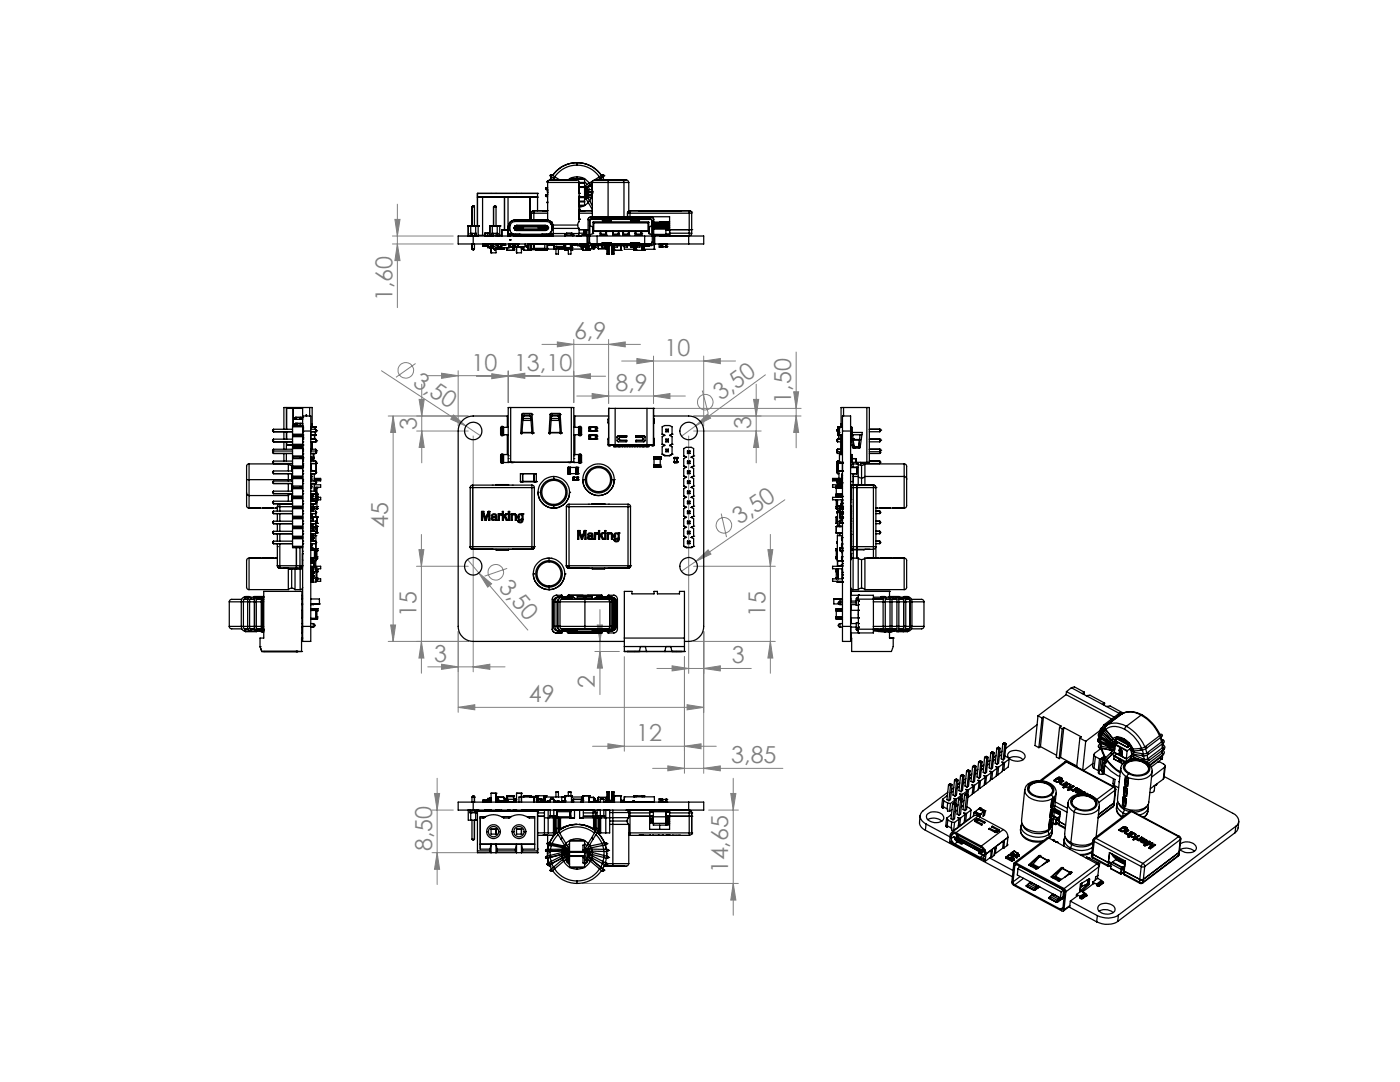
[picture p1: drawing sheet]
<svg xmlns="http://www.w3.org/2000/svg" width="279mm" height="216mm" viewBox="0 0 279 216" stroke-linecap="round" stroke-linejoin="round" font-family="sans-serif">
<defs><g id="words">
<g font-size="4.7" fill="#808080">
<text x="78.3" y="60.1" transform="rotate(-90 78.3 60.1)">1,60</text>
<text x="114.6" y="67.7">6,9</text>
<text x="132.6" y="71">10</text>
<text x="82.2" y="76.7" transform="rotate(33 82.2 76.7)">3,50</text>
<text x="94.1" y="73.9">10</text>
<text x="102.6" y="74">13,10</text>
<text x="122.8" y="78">8,9</text>
<text x="143.9" y="80.1" transform="rotate(-36 143.9 80.1)">3,50</text>
<text x="157.9" y="80.6" transform="rotate(-90 157.9 80.6)">1,50</text>
<text x="83.2" y="85.8" transform="rotate(-90 83.2 85.8)">3</text>
<text x="149.9" y="85.6" transform="rotate(-90 149.9 85.6)">3</text>
<text x="77.5" y="105.4" transform="rotate(-90 77.5 105.4)">45</text>
<text x="147.6" y="104.8" transform="rotate(-35 147.6 104.8)">3,50</text>
<text x="99.3" y="117.2" transform="rotate(49 99.3 117.2)">3,50</text>
<text x="83.1" y="123.1" transform="rotate(-90 83.1 123.1)">15</text>
<text x="152.7" y="123.1" transform="rotate(-90 152.7 123.1)">15</text>
<text x="86.7" y="132">3</text>
<text x="118.7" y="137.3" transform="rotate(-90 118.7 137.3)">2</text>
<text x="146.1" y="132.3">3</text>
<text x="105.5" y="140.1">49</text>
<text x="126.9" y="147.9">12</text>
<text x="145.9" y="152.3">3,85</text>
<text x="86.2" y="169.8" transform="rotate(-90 86.2 169.8)">8,50</text>
<text x="145.3" y="174.3" transform="rotate(-90 145.3 174.3)">14,65</text>
</g>
</g></defs>
<g fill="none" stroke="#808080" stroke-width=".2">
<path d="M78.3 47.1h12.2M78.3 48.7h12.2M78.8 43.8h1l-.5 3.3zM79.3 48.7l.5 3.3h-1zM79.3 40.7v20.7M76.1 74l16.9 11M82.9 72.5l-3.9 2.8M83.6 79.7h1.1l-.5 3.3zM84.2 76.7v15.7M85.1 75h22.7M88.1 74.5l3.3 .5-3.3 .5zM91.4 74v11"/>
<path d="M95.1 75.1h25.8M98.1 74.6l3.3 .5-3.3 .5zM101.4 75l3.3-.5v1zM101.4 74v6.3M108.2 68.7h19.6M111.2 68.2l3.3 .5-3.3 .5zM114.5 75.1l3.3-.5v1zM114.5 67.7v12.6M115.1 79h21.7M118.2 78.5l3.3 .5-3.3 .6zM121.5 68.7l3.3-.5v1zM121.5 67.7v12.8"/>
<path d="M124.1 72h22.7M127.1 71.5l3.3 .5-3.3 .6zM130.4 79l3.3-.5v1.1zM130.4 71v9.5M140.2 77.9l1.2 4.6M140.4 72l3.4-.5v1.1zM140.4 71v14M150.4 79.7h1l-.5 3.3zM150.9 76.7v15.7M152.8 74.8l-13.9 10.1M158.4 78.2h1l-.5 3.3zM158.9 70.2v19.2"/>
<path d="M77.5 83h16M78.5 83v45M78.5 83l.5 3.3h-1zM83.1 86h10.4M84.2 86l.5 3.3h-1.1zM90.5 82.8l2.5 2.2-3-1.4zM93 85l2.9 2M94.4 87v47.1M130.1 81.5h29.8M137.4 87v47.4M138.4 86h13.5M138.9 84.9l2.3-2.3 .6 .8z"/>
<path d="M138.9 84.9l-2.9 2.1M150.9 86l.5 3.3h-1zM156.6 99.7l-17.7 12.3M158.9 83l.5 3.3h-1zM159.9 83h-21.5M83.1 113h10.4M83.6 109.7h1l-.5 3.3zM84.1 106.6v27.7M93.3 111.7l2.3 2.6M95.6 114.3l2.5 2.2-.8 .7zM95.6 114.3l9.7 11.4M101.2 113.4l-4.5 1.6"/>
<path d="M138.4 113h16.3M138.9 112l2.4-2.3 .6 .9zM138.9 112l-2.9 2M143.9 102.5l1.1 4.7M153.2 109.7h1l-.5 3.3zM153.7 106.6v27.7M77.5 128h16M78 124.7h1l-.5 3.3zM84.1 128l.5 3.3h-1zM85.4 133.1h15.4M88.1 132.5l3.3 .6-3.3 .5zM91.4 126v16.1"/>
<path d="M94.4 133.1l3.4-.6v1.1zM118.7 130h4.9M119.2 124.7h1l-.5 3.3zM119.7 121.6v17M119.7 130l.5 3.3h-1zM124.6 131v18.9M131.1 133.4h18.8M134.1 132.9l3.3 .5-3.3 .5zM136.6 131v23.3M138.4 128h16.3M140.4 133.4l3.4-.5v1zM140.4 126v28.3"/>
<path d="M153.7 128l.5 3.3h-1zM86.7 158.3h1l-.5 3.3zM87.2 155.3v21.2M91.4 141.1l3.4-.5v1zM91.4 141.1h49M118.3 148.9h24.6M121.3 148.4l3.3 .5-3.3 .5zM130.2 153.3h26M133.3 152.8l3.3 .5-3.3 .5zM136.6 148.9l3.3-.5v1zM137.1 140.6l3.3 .5-3.3 .5zM140.4 153.3l3.4-.5v1z"/>
<path d="M145.8 158.3h1.1l-.6 3.3zM146.3 155.3v27.3M86.2 170.1h10.8M86.2 161.6h4.3M87.2 170.1l.5 3.4h-1zM116.2 176.3h31.2M141.4 161.6h6M146.3 176.3l.6 3.3h-1.1z"/>
<circle cx="81" cy="73.9" r="1.56"/>
<circle cx="140.7" cy="80.3" r="1.56"/>
<circle cx="98.9" cy="114.2" r="1.55"/>
<circle cx="144.5" cy="104.8" r="1.57"/>
</g>
<g fill="#808080">
<path d="M90.5 82.8l2.5 2.2-3-1.4z"/>
<path d="M138.9 112l2.4-2.3 .6 .9z"/>
<path d="M138.9 84.9l2.3-2.3 .6 .8z"/>
<path d="M95.6 114.3l2.5 2.2-.8 .7z"/>
<path d="M94.4 133.1l3.4-.6v1.1zM88.1 132.5l3.3 .6-3.3 .5zM140.4 72l3.4-.5v1.1zM127.1 71.5l3.3 .5-3.3 .6z"/>
<path d="M88.1 74.5l3.3 .5-3.3 .5zM101.4 75l3.3-.5v1zM98.1 74.6l3.3 .5-3.3 .5zM114.5 75.1l3.3-.5v1zM111.2 68.2l3.3 .5-3.3 .5zM121.5 68.7l3.3-.5v1z"/>
<path d="M130.4 79l3.3-.5v1.1zM118.2 78.5l3.3 .5-3.3 .6zM136.6 148.9l3.3-.5v1zM121.3 148.4l3.3 .5-3.3 .5z"/>
<path d="M84.2 86l.5 3.3h-1.1zM83.6 79.7h1.1l-.5 3.3zM150.9 86l.5 3.3h-1zM150.4 79.7h1l-.5 3.3zM87.2 170.1l.5 3.4h-1zM86.7 158.3h1l-.5 3.3zM146.3 176.3l.6 3.3h-1.1zM145.8 158.3h1.1l-.6 3.3z"/>
<path d="M78.5 83l.5 3.3h-1zM78 124.7h1l-.5 3.3zM83.6 109.7h1l-.5 3.3zM84.1 128l.5 3.3h-1zM153.2 109.7h1l-.5 3.3zM153.7 128l.5 3.3h-1zM158.4 78.2h1l-.5 3.3zM158.9 83l.5 3.3h-1zM119.2 124.7h1l-.5 3.3zM119.7 130l.5 3.3h-1zM78.8 43.8h1l-.5 3.3zM79.3 48.7l.5 3.3h-1z"/>
<path d="M91.4 141.1l3.4-.5v1zM137.1 140.6l3.3 .5-3.3 .5zM134.1 132.9l3.3 .5-3.3 .5zM140.4 133.4l3.4-.5v1zM133.3 152.8l3.3 .5-3.3 .5zM140.4 153.3l3.4-.5v1z"/>
</g>
<g fill="none" stroke="#000" stroke-width=".25">
<path d="M95.3 38.6v6.5M95.3 39.3h12M95.3 38.6h12M95.3 38.6h.1M95.3 39.3h.1M96.3 39.3v7.7M96.3 39.3h.1M100.7 39.3v6.5M100.7 39.3h.1M101.4 39.3v7.8M101.4 39.3h.1M105.8 39.3v4.6"/>
<path d="M105.8 39.3h.1M107.3 38.6v3.5M107.3 39.3h.1M107.3 38.6h.1M108.9 37.6h.1M108.9 39.1h.1M108.9 39a.25 .25 0 0 0 .1 .2 .25 .25 0 0 0 .3 0M108.9 39h.1M108.9 39v.1M109 37.5a.27 .27 0 0 0 0 .3 .27 .27 0 0 0 .3 .1M109 37.5h.3M109 37.5l-.1 .1"/>
<path d="M109 37.5h.1M109.2 36.3l.2-.2-.2 .2 .1 .2M109.2 36.3h.1M109.2 37.9h.1M109.3 38.3h.1M109.3 37.9v.9l-.4 .2M109.3 37.9v.4M109.3 36.4h6.3M109.3 38.9l-.4 .1M109.3 36.4v7.5M109.8 35.9h5.3l.4 .2 .1 .3M109.8 35.9l-.4 .2-.1 .3"/>
<path d="M109.8 35.1h.1M110 35.3l.1 .1M110 35.9h4.8M110.1 35.3l-.3 .6M110.2 34.9h-.2l-.2 .2M110.5 35.6l-.2 .3M110.5 35.6l.4 .3M110.7 35.3l-.4-.3a.26 .26 0 0 0-.3-.2 .26 .26 0 0 0-.2 .3 .26 .26 0 0 0 .3 .2l.4 .3M110.7 35.3l-.2 .3M110.7 35.3l1 .6M113.7 35.7v-.1h3v.1M113.7 35.7l-.4 .2"/>
<path d="M113.7 35.7h3M113.7 35.7v.2M115.1 32.5a5.9 5.9 0 0 1 4.9 2.5M115.1 32.5a5.9 5.9 0 0 0-4.8 2.5M115.1 32.5v.4M115.1 32.5h.1M115.1 32.5a5.9 5.9 0 0 1 5.4 3.4M115.1 32.9a5.3 5.3 0 0 1 4.5 2.4M115.1 32.9a5.3 5.3 0 0 0-4.4 2.4M115.1 35.3l1.5 .3M115.1 35.3l-1.4 .3M115.1 35.3v.3"/>
<path d="M115.6 36.6h.1M115.6 38.6h.1M115.6 39.2h.1M115.6 36.4v7.8l-.3 .7M115.6 36.5h1.1M115.6 37.3h1.1M115.6 39.4h1.1M115.6 39.3h1.1M115.6 36.4h1.1M115.6 37.4h1.1M116.7 36.4v.1M116.7 37.3v.1"/>
<path d="M116.7 39.3v.1M116.7 36.5v.8M116.7 39.4v.8M116.7 35.7l.9 .8M116.7 35.7v.7M116.7 37.4v1.9M116.7 36.3l.5 .5M116.7 37.2v.1M116.7 38.8v.3M116.7 39.1l.1 .4M116.7 37.3l.3 .1M116.7 38.8l.3 .1"/>
<path d="M116.7 39.1h.5M116.7 37.3v1.5M116.8 39.5l.1 .2M116.9 39.7l.4 .6M116.9 39.6h.1M117 37.4v1.5M117.2 39.1h.1M117.2 38.8l-.2 .1M117.2 38.8v.3M117.2 39.1v.2M117.2 39.1a.19 .19 0 0 1 .2-.2 .19 .19 0 0 1 .1 .2M117.2 37.3l-.2 .1"/>
<path d="M117.2 37.3v1.5M117.2 37.6h.1M117.2 39.3l-.4 .2M117.2 39.3l.1 .1M117.3 37.4l-.1 .2M117.3 38.1h.1M117.3 38.6h.1M117.3 39.5l.4 .6M117.3 39.4l.1 .1M117.3 37.4a.21 .21 0 0 0-.1 .2 .21 .21 0 0 0 .2 .1M117.3 39.5a.21 .21 0 0 0-.3-.1 .21 .21 0 0 0-.1 .3M117.3 39.5l-.2-.1-.2 .2"/>
<path d="M117.4 37.1l.1 .2M117.4 38.9l.7 .3M117.4 38.9a.23 .23 0 0 0-.2 .3 .23 .23 0 0 0 .3 .2l.5 .1M117.4 37.3l-.1 .1M117.5 38.4l.7 .1M117.5 38.4a.23 .23 0 0 0-.2 .3 .23 .23 0 0 0 .4 .1l.5 .1M117.5 38.4l-.2 .2M117.6 36.5l-.5 .4a.27 .27 0 0 0-.4 .2 .27 .27 0 0 0 .2 .3 .27 .27 0 0 0 .4-.2l.5-.3M117.6 37.7l.1 .2M117.6 36.5l.2 .4M117.6 38.9h-.2M117.7 37.8l-.4 .3"/>
<path d="M117.7 38.8l-.1 .2M117.7 38.3l-.2 .1M117.8 36.9l-.8 .5M117.8 36.9l.2 .2M118 37.1l-.7 .3M118 37.1l.1 .4M118 39.5l-.3 .6M118 39.5l.2 .2M118.1 39.2l-.1 .3M118.1 37.5l.1 .3M118.1 39.2h.1M118.2 37.8l-.5 .1a.26 .26 0 0 0-.4 0 .26 .26 0 0 0 .1 .4 .26 .26 0 0 0 .3-.1h.5"/>
<path d="M118.2 37.8v.4M118.2 37.8h.1M118.2 38.9h.1M118.2 38.9l-.1 .3M118.2 38.2h.1M118.2 38.5h.1M118.2 38.5v.4M118.2 36.4h3.2M118.2 36.4v6.9M118.2 36.6l-.4 .3M118.2 37l-.2 .1M118.2 37.5h-.1"/>
<path d="M118.3 36.1l-.7 .4M118.7 35.9l-.4 .2-.1 .3M118.7 35.9h2.7zM119 35.9h2.4zM119.6 35.3l.2 .3M119.6 35.3l-1 .6M119.8 35.6l.2 .3M119.8 35.6l-.4 .3M120.2 34.9l-.6 .4M120.2 34.9a.23 .23 0 0 1 .3 .2 .23 .23 0 0 1-.2 .2l-.5 .3M120.2 34.9h.2l.1 .2M120.4 35.2l-.2 .2"/>
<path d="M120.5 35.2l-1.2 .7M120.5 35.1h.1M121.4 35.9v.5M121.4 35.9h2.6zM121.4 35.9h2.4zM121.4 36.4h3.1M121.4 36.4v6.9M124 35.9h.7zM124.1 35.9h.9h-1l.4 .2 .1 .3M124.5 36.4h1M124.5 36.4v6.9M125 35.9l.4 .2 .1 .3"/>
<path d="M125.5 36.4v5.7M93.5 47.1h.3v-.5h1.2v.5M93.5 45.1h1.9M93.5 45.1v2M93.5 45.1h.1M93.5 47.1h.1M93.9 45.1v1.5M94.2 49.7h.5M94.2 41.3h.5M94.2 41.3v3.8M94.2 46.6v.5M94.2 48.7v1"/>
<path d="M94.2 49.7l.2 .2 .3-.2M94.2 41.3h.1M94.4 41.1l-.2 .2M94.4 41.1h.1M94.4 47.1h-3v1.6h3M94.4 47.1h22.8v1.6h.2h-23M94.4 47.1v1.6M94.5 41.1l.2 .2M94.5 41.1h.1M94.7 41.3v3.8M94.7 46.6v.5M94.7 48.7v1"/>
<path d="M94.7 45.1h.1M94.9 45.1v1.5M95 47.1h.1M95.4 47h1.4M95.4 45.1v2M95.4 45.1h.1M96.3 49h1M96.3 48.7v.3M96.3 49h.1M96.4 48.7v.3M96.4 49h.1M96.6 49h.1"/>
<path d="M96.6 48.7h.1M96.7 49h.1M96.8 46.6h.1M96.8 47.1h.1M96.8 46.6v.5M96.8 49h.1M96.8 46.6h.5M96.9 49h.1M97 49h.1M97.1 48.7h.1M97.1 49h.1M97.2 49h.1"/>
<path d="M97.3 46.6h.1M97.3 47.1h.1M97.3 47h.5M97.3 46.6v.5M97.3 48.9h.1M97.3 48.7v.7h1.2M97.4 49.2h.1M97.4 48.7h.1M97.4 48.7v.5M97.4 49.2h.5M97.7 49.5h.1M97.7 49.4v.1"/>
<path d="M97.7 49.5h.8M97.8 45.1h1.9M97.8 45.1v2M97.8 45.1h.1M97.8 47.1h.1M97.9 48.7h.1M97.9 49.2h.1M97.9 48.7v.5M98 47.1h.1M98 49.5v.9M98 50.4h.1M98 48.9h.3"/>
<path d="M98 48.7v.2M98 48.9h.1M98.1 47h.4M98.1 47.1v-.5h1.2v.5M98.2 45.1v1.5M98.3 48.7v.2M98.3 48.9h.1M98.4 49.2h.1M98.4 48.7h.1M98.4 48.7v.5M98.5 49.7h.5l-.2 .2zM98.5 41.3h.5"/>
<path d="M98.5 41.3v3.8M98.5 46.6v.5M98.5 48.7v1M98.5 41.3h.1M98.7 41.1h.1M98.7 41.1l-.2 .2M98.8 41.1l.2 .2M98.8 41.1h.1M99 47h.3M99 41.3v3.8M99 46.6v.5M99 48.7v1.7h-1"/>
<path d="M99 49.4h2.5M99 45.1h.1M99.1 48.9h.2M99.1 48.7v.2M99.1 48.9h.1M99.2 45.1v1.5M99.3 49.4v.2M99.3 49.6l1.2 .1M99.3 49.6h1.2M99.3 48.7v.2M99.3 48.9h.1M99.3 47.1h.1"/>
<path d="M99.4 48.7h.1M99.4 49.2h.1M99.4 49.2h.5M99.4 48.7v.5M99.7 47h.4M99.7 45.1v2M99.7 45.1h.1M99.9 49.2h.1M99.9 48.7h.1M99.9 48.7v.5M100 48.7v.2M100 48.9h.3"/>
<path d="M100 48.9h.1M100.1 45.8v.1M100.1 45.9h.1M100.1 45.9v1.2M100.1 45.8h1.3M100.1 45.9h1.3M100.1 45.8h.1M100.3 48.7v.2M100.3 48.9h.1M100.5 49.7h.1M100.5 49.6v.1M100.5 48.9h.3"/>
<path d="M100.5 48.7v.2M100.5 48.9h.1M100.5 49.6h.1M100.6 49.4l-.1 .2M100.8 48.7v.2M100.8 48.9h.1M101.1 50h.1M101.1 49.4v.6M101.1 50h1.3M101.4 45.8v.1M101.4 45.8h.1M101.4 45.9v1.2"/>
<path d="M101.4 47h.1M101.5 45.2h.1M101.5 45.2v1.9M101.5 47.1h.3M101.5 47.1h.1M101.5 45.5h.1M101.5 49.4h.1M101.5 48.7v.7M101.5 48.9h.1M101.6 48.9h.1M101.6 48.7v.2M101.8 46.6l.4 .4 .6 .1"/>
<path d="M101.8 47.8v.1M101.8 47.9h.1M101.8 46.9h.4M101.8 47h.4M101.8 46.6v.5M101.8 46.6v.1M101.8 46.7h.1M101.9 48.7h.1M101.9 49.2h.1M101.9 49.2h3.4M101.9 48.7v.5M102.1 46.5l.7 .3"/>
<path d="M102.4 49.2h.1M102.4 48.7h.1M102.4 50h.1M102.4 49.8h.2M102.4 49.2h.3M102.4 48.7v1.3M102.4 48.7v.5M102.5 47.1h.1M102.6 49.8h.1M102.6 45.4h.1M102.6 45.6h.1M102.6 49.2v.6"/>
<path d="M102.6 45.4v.2M102.6 49.2h.1M102.6 45.4h1.9M102.7 45.4h.1M102.7 45.8h.1M102.7 45.2h.1M102.7 45.2v.2M102.7 45.6v.2M102.7 45.6h.2M102.8 49.2h-.1M102.8 49.2h.1M102.8 43.9a1.27 1.27 0 0 0-1.3 1.3"/>
<path d="M102.8 46.8h6.3M102.8 48.7v.5M102.8 43.9h6.3M102.8 43.9h.1M102.8 46.8h.1M102.8 48.7h.1M102.8 45.4h.1M102.8 45.2h.1M102.8 45.8h.1M102.8 45.2h-.1M102.8 45.8l.2 .2h5.9l.2-.2M102.8 45.8l.1 .1"/>
<path d="M102.8 45.8h6.3M102.8 45.2v.2M102.8 45.6v.2M102.8 47.1h.1M102.8 45.2h6.3M102.9 48.7h.1M102.9 48.7v.5M102.9 45.2l.1 .1M102.9 45.8h.1M102.9 45.9h.1M102.9 49.2h.1M102.9 45.2h.1"/>
<path d="M102.9 45.2h-.1M102.9 45.4h.1M102.9 45.4h-.2v.2M102.9 45.4v.2M102.9 45.6h1.5M103 45.3l-.2 .1M103 45.7l-.1 .1M103 45.7h5.9M103 45.3h5.9M103 45.6v.1M103 45.2h.1M103.1 45l-.3 .2"/>
<path d="M103.1 49.2v1.2M103.1 45h5.7M103.1 50.4h.1M103.1 45h.1M103.2 43.9h.2zM103.2 43.9h.1M103.3 47.1h.1M103.3 49.2h.1M103.4 49.2h.1M103.4 48.7h.1M103.4 48.7v.5M103.5 43.9h.3z"/>
<path d="M103.5 43.9h.1M103.6 47.1h.1M103.7 46.8h.1zM103.8 47.1h.1M103.8 46.8h.1M104 49.2h.1M104.1 49.2h.1M104.1 49.7h.1M104.1 49.2v1.2h-1M104.1 47.1h.1M104.1 49.7h.4M104.2 49.2h.1"/>
<path d="M104.3 47.1h.1M104.5 45.4l-.1 .2M104.5 49.2v.8M104.5 50h.1M104.5 50h1.3M104.6 47.1h.1M104.8 47.1h.1M104.8 48.7v.3h.5M105 43.9h.1zM105.1 49.2h.1M105.1 49v.2M105.1 43.9h.1"/>
<path d="M105.1 47.1h.1M105.2 49.2h.1M105.2 49v.2M105.3 49h.1M105.3 47.1h.1M105.3 48.7v1.1M105.3 48.7h.1M105.3 49.8h.1M105.4 48.7h.1M105.4 49.8h.1M105.4 49.8h3.1M105.4 48.7v1.1"/>
<path d="M105.6 47.1h.1M105.8 50h.1M105.8 48.7h.1M105.8 49.8v.2M105.8 47.1h.1M105.8 48.7v1.1M105.8 49.8h.1M106 42.5h.5M106 48.7h.1M106 49.6h.1M106 42.5v1.4M106 48.7v.9"/>
<path d="M106 42.5h.1M106.1 49.6h3.2M106.1 49.6h.1M106.1 48.7h.1M106.1 48.7h-.1M106.1 47.1h.1M106.1 49.6h.4M106.1 48.7v.9M106.3 47.1h.1M106.5 42.1l-.3 .1-.2 .3M106.5 42.1v.4M106.5 48.7h.1"/>
<path d="M106.5 49.6h.1M106.5 48.7l2.2 .1M106.5 42.1h2.8M106.5 42.5h2.8M106.5 42.5v1.4M106.5 48.7v.9M106.5 42.1h.1M106.6 47.1h.1M106.6 48.7h.1M106.8 47.1h.1M106.9 48.7h.1M106.9 43.9h.1"/>
<path d="M106.9 49.8l.1 .2M107 50h.1M107 50h1.9M107 48.7h.1M107 49.8v.2M107.1 47.1h.1M107.3 47.1h.1M107.3 50h.1M107.3 48.7h.1M107.3 49.8v.2M107.4 49.8l-.1 .2M107.4 48.7h.1"/>
<path d="M107.5 45.4v.2M107.5 45.4h1.8M107.5 45.6h1.4M107.6 47.1h.1M107.6 48.7h.1M107.8 47.1h.1M108.1 49.8h.1M108.1 48.7h.1M108.1 46.8h.1zM108.1 49.6v.2M108.1 46.8h.1M108.1 47.1h.1"/>
<path d="M108.1 43.9h.2zM108.3 47.1h.1M108.3 43.9h.1M108.4 43.9h.3zM108.5 42.1h.1M108.5 42.1h.8M108.5 42.1h-.2h.2M108.5 42.1h.7zM108.5 48.7h.1M108.5 49.8h.1M108.5 49.6v.2M108.5 50h.1"/>
<path d="M108.5 49.6v.4M108.6 47.1h.1M108.7 48.7h.1M108.7 48.7v.9h.5M108.7 49.6h-2.2M108.7 43.9h.1M108.8 45l.3 .2M108.8 45l.2 .1M108.8 45h.1M108.9 45.3l.2 .1M108.9 45.7l.1 .1M108.9 45.6v.1"/>
<path d="M108.9 45.2h.1M108.9 50h.1M108.9 45.6h.4M108.9 49.7h2M108.9 49.6v.4M109 45.2h.1M109 45.8h.1M109 45.2l-.1 .1M109 45.1h.1M109 45.4h.1M109.1 45.8h-.1M109.1 45.2h.1"/>
<path d="M109.1 45.8h.1M109.1 47.1h.1M109.1 45.2v.2M109.1 45.6v.2M109.1 43.9a1.27 1.27 0 0 1 1.3 1.3v1.9M109.1 43.9l.9 .4M109.1 43.9h.1M109.1 46.8h.1M109.1 45.4h-.2v.2M109.2 40.4l.1-.2-.1 .3M109.2 42.1h.1M109.2 45.4h.1"/>
<path d="M109.2 45.8h-.1M109.2 45.2h.1M109.2 45.8h.1M109.2 45.2v.6M109.2 40.4h.1M109.2 40.5l.1 .1M109.2 48.7h.1M109.2 48.7v.9M109.2 49.6h.1M109.3 49.6h-.1M109.3 45.4h.1M109.3 48.7v.9"/>
<path d="M109.3 48.7h.1M109.3 49.6h.1M109.3 45.6h.1M109.3 48.7v.2h.3M109.3 45.4v.2M109.3 40.4l-.1 .1M109.4 47h.2M109.5 47l.3 .1M109.6 48.7v.2M109.6 48.9h.1M109.7 46.9h.4M109.8 44.5l.3 .5"/>
<path d="M110 48.7v.2h.3M110 44.3h.1M110.1 46.6l-.8 .5h-6.5M110.1 45a1.05 1.05 0 0 0-1-.8h-6.3a1.05 1.05 0 0 0-1 .8v.9a1.05 1.05 0 0 0 1 .9M110.1 45.9a1.05 1.05 0 0 1-1 .9M110.1 46.9h.1M110.1 47.1h.3M110.1 45v.9M110.1 46.6v.5M110.1 45h.1M110.1 45.9h.1M110.1 47.1h.1"/>
<path d="M110.1 46.6h.1M110.3 48.7v.2M110.3 48.9h.1M110.4 44.9h4.9M110.4 45.6h5.2M110.4 46.6h2.6M110.5 48.7v1M110.5 48.9h.1M110.5 48.7h.1M110.6 49.6h.1M110.6 48.7v.9M110.6 49.2h.1"/>
<path d="M110.6 48.7h.1M110.6 49.6h3.2M110.6 49.6h.5M111 49.2h.1M111 49.2h1.5M111 48.7h.1M111.1 49.6h.1M111.1 48.7h.1M111.1 49.2v.4M111.4 49.6v1.1h-.5v-1.1M111.4 49.7h2M111.4 48.7h.1"/>
<path d="M112.2 48.7h.1M112.5 48.7h.1M112.5 49.5h.1M112.5 48.7v.8M112.5 49.2h-2M112.6 48.7h.1M112.6 49.5h.1M112.6 49.5h.3M112.6 49.5h1.5M112.7 46.9h.2zM112.7 46.9h1.6M112.7 46.9v.2"/>
<path d="M112.7 46.9h.1M112.8 50h.1M112.8 49.7v.3M112.8 50h.6M112.9 48.7h.1M112.9 49.5h.1M112.9 48.7l.9 .1M112.9 49.4v.1M112.9 48.7v.8M113 46.9h.1M113 46.6h.1M113.1 46.6h.1"/>
<path d="M113.1 46.6h-.1M113.1 46.6h.9M113.1 46.6l-.1 .3M113.2 48.7h.1M113.3 49.5v.1h.5M113.3 49.6h-2.2M113.3 48.7h.1M113.7 48.7h.1M113.8 48.7h.1M113.8 49.5v.1M113.8 49.6h.1M113.8 48.7v.8h.3"/>
<path d="M113.9 49.5v1.2h-.5v-1.1M113.9 49.7h2.2M113.9 50h.2M114 46.6h.1M114 46.6l.1 .3M114.1 50h.1M114.1 46.6h1.5M114.1 46.6v.3M114.1 49.7v.3M114.1 46.9h.1M114.1 49.5h.1M114.1 48.7h.1"/>
<path d="M114.1 48.7v.8M114.2 49.5h-.1M114.2 48.7v.8M114.2 48.9h.1M114.2 49.5h.1M114.2 48.7h.1M114.2 46.9h.1zM114.3 48.7v.2M114.3 48.9h.1M114.3 46.9v.2M114.3 46.9h.1M114.5 48.7v.2h.4"/>
<path d="M114.9 48.7v.2M114.9 48.9h.1M115.2 48.7l.1 .2M115.3 47h.8h-.4M115.3 44.9l.3 .7M115.3 48.7v.3h.7M115.6 41.2h.1M115.6 41.8h.1M115.6 43.7h.1M115.6 46.6l-.2 .4-.3 .1M115.6 40.2h1.1M115.6 41h1.1"/>
<path d="M115.6 45.8h1.8M115.6 42.5h2.6M115.6 46.5h1M115.6 45.6v1M115.6 40.3h1.1M115.7 42.1h.7M115.8 49h.1M115.8 48.7v.3M115.9 49h.1M116 49h.1M116 48.7v.6h.3M116.1 49.3v.4"/>
<path d="M116.1 49.7h.1M116.1 47l-.1 .1M116.1 47h.1M116.2 46.9l-.1 .1M116.2 46.9h.1M116.3 49h.4M116.3 50h.1M116.3 48.7v1.3M116.3 50h1.3M116.4 42.1h.2M116.4 42.1h.1M116.4 46.8h1"/>
<path d="M116.4 46.8l-.2 .1M116.4 46.8h.1M116.5 48.7h.1M116.6 49h.1M116.6 45.8v.1M116.6 45.9h.1M116.6 45.9h.8M116.6 45.9v.9M116.6 46.6h.1M116.6 45.8h.1M116.6 42.1h-1h2.6M116.6 42.1h.1"/>
<path d="M116.6 41l-1 .4M116.7 40.2v.1M116.7 41h.1M116.7 49v.2M116.7 40.3v.7M116.7 49.2h.1M116.7 49.2h.7M116.7 48.7v.3M116.7 49h.1M116.9 49.6h.1M116.9 49.2v.4M116.9 49.6h1.6"/>
<path d="M116.9 45.8v.1M116.9 45.9h.1M116.9 45.8h.1M116.9 45.9v.9M117.2 47.1h.2M117.2 48.7h.1M117.2 49.2h.1M117.2 48.7v.5M117.3 40.3l.9 1.5M117.4 40.4l-.7 .6M117.4 49.2h.1M117.4 48.8v.4"/>
<path d="M117.6 50h.1M117.6 49.6v.4M117.7 44.9v.1M117.7 46.9h.1M117.7 47.1h12.5M117.7 40.1l-.4 .2M117.7 40.1l.5 .9M117.7 45v1.9M117.7 45l.6 .3M117.8 43.9v1.1M117.8 46.9v.2M117.8 43.8h2.4"/>
<path d="M117.9 43.3a.49 .49 0 0 0-.5 .6v4.7l.4 .4 12.4-.1 .3-.3v-4.7a.49 .49 0 0 0-.5-.6M117.9 43.3h12.1M117.9 43.3h.1M117.9 48.7h1.3M118 48.7v.1M118.1 49.3h.1M118.1 49.3v.1M118.1 49.3v-.3v.3M118.1 48.7v.1M118.1 49.3h.6M118.1 49.4h.6M118.1 48.8h11.7"/>
<path d="M118.1 48.8h.1M118.2 43.6v.2M118.3 46.6h.1M118.3 45.3v1.3M118.3 48.7v.1M118.3 46.6l-.6 .3M118.3 45.3h.1M118.4 44.3l-.1 2.3M118.4 44.3h11.1M118.4 44.3l.1 .2M118.5 49.4v.2M118.5 49.6h.1"/>
<path d="M118.5 44.5v1.6M118.5 44.5h10.8M118.5 46.1l-.1 .1h11.1M118.5 46.1h10.8M118.6 48.7v.1M118.7 49.3h.1M118.7 49.3v.1M118.7 49.4h.1M118.8 49.3l-.1 .1M118.8 48.7v.1M118.8 49.3h.1M118.8 49l-.1 .3"/>
<path d="M118.9 48.7v.1M119.2 47.1v1.6M119.2 48.7h1M119.4 49.6h.1M119.4 48.7v.1M119.4 49v.6M119.4 48.7h.1M119.4 49.6h1.6M119.8 47h1.2M119.8 46.6h.1M119.8 46.2v.8M119.8 47h.1"/>
<path d="M119.8 43.3h.2M119.9 46.7v.2h1v-.2M119.9 46.7h1M119.9 46.2v.5M119.9 47h.1M120 43.3h.1M120 48.8h.2M120 48.8h.1M120.1 43.3h.1M120.1 43.3h.2M120.1 48.8h.1M120.1 43.6h.1"/>
<path d="M120.1 49v.3h.6v-.3M120.1 43.6l.2 .5M120.1 46.9v.1M120.1 48.7v.1M120.2 48.6l.2 .1M120.2 48.5h1.8M120.2 48.5v.3M120.2 43.6l.1 .2M120.3 43.8v.3M120.3 44.1h1.6M120.3 44v.1M120.3 43.7v.1"/>
<path d="M120.3 44h1.6M120.3 43.6v.4M120.3 43.8v.2M120.3 43.6v.2M120.4 48.7h1.4M120.4 48.7v.1M120.5 43.7l-.2 .1M120.5 43.6v.1M120.7 46.9v.1M120.9 46.6h.1M120.9 46.2v.5M120.9 47h.1"/>
<path d="M121 49.6h.1M121 49v.6M121 46.2v.8M121 47h.1M121.1 49v1.7h.3M121.4 49v1.7M121.6 49v1.7h-.2M121.6 43.7l.2 .1M121.6 43.6v.1M121.8 48.7v.1M121.8 43.8l.1 .2M121.9 43.3h.3"/>
<path d="M121.9 43.7v.1M121.9 44v.1M121.9 43.7v.3M121.9 43.7l-.1-.1v.2M121.9 43.8h.1M121.9 43.8v.3M122 43.6l-.1 .2M122 48.8h.2M122 48.8h.1M122 48.6l-.2 .1M122 48.7h3.8M122 48.5v.3"/>
<path d="M122 43.8h3.8M122.1 43.6h.1M122.1 49v1.7h.2M122.1 48.7v.1M122.1 43.6l-.2 .5M122.1 48.8h.1M122.2 43.3h.1M122.2 48.8h.1M122.3 46.6h.1M122.3 46.2v.8M122.3 47h1.2M122.3 47h.1"/>
<path d="M122.3 48.7v.1M122.3 49v1.7M122.4 46.7v.2h1v-.2M122.4 46.7h1M122.4 46.2v.5M122.4 47h.1M122.6 49v1.7h-.3M122.6 48.7v.1M122.6 49v1M122.6 46.9v.1M122.6 50h.1M122.6 50h1.3"/>
<path d="M122.6 49.3v.7M123.2 48.8h.1M123.2 46.9v.1M123.2 48.7v.1M123.2 49v.3h-.6M123.4 46.6h.1M123.4 46.2v.5M123.4 47h.1M123.5 46.2v.8M123.5 47h.1M123.9 50h.1M123.9 48.7v.1"/>
<path d="M123.9 49v1M124.3 46.6h.1M124.3 47h1.3M124.3 46.2v.8M124.3 47h.1M124.4 47h.1M124.4 46.9v.1M124.4 46.7v.2M124.4 46.7h1M124.4 46.2v.5M124.5 43.6v.2M124.6 48.8h.1"/>
<path d="M124.6 46.9v.1M124.6 48.7v.1M124.6 49v.7h1.9M125.2 49v.3h-.6M125.2 46.9v.1M125.2 48.7v.1M125.2 42.5h.5M125.2 42.5v.8M125.2 43.6v.2M125.2 42.5h.1M125.4 46.7v.2h-1M125.4 46.5h.2"/>
<path d="M125.4 46.2v.5M125.4 46.6h.2M125.4 47h.1M125.5 43.3h.1M125.6 46.2v.8M125.6 47h.1M125.6 43.3h.1M125.6 48.8h.2M125.6 48.8h.1M125.7 42.1h-.3l-.2 .4M125.7 42.1v.4M125.7 43.3h.1"/>
<path d="M125.7 43.3h.2M125.7 48.8h.1M125.7 43.6h.1M125.7 42.1h11.8M125.7 42.5h11.8M125.7 43.6l.2 .5M125.7 42.5v.8M125.7 43.6v.2M125.7 42.1h.1M125.8 48.6l.2 .1M125.8 48.5h1.8M125.8 43.6l.1 .3v-.2"/>
<path d="M125.8 49.2h.1M125.8 48.5v.3M125.8 49v.2M125.8 49.2h1M125.9 49.2h.1M125.9 49v.2M125.9 44.1h1.7M125.9 44v.1M125.9 43.6v.5M126 43.8l-.1 .2M126 43.6v.2M126 48.7h1.4"/>
<path d="M126 48.7v.1M126 49.2h.1M126 49v.2M126.2 43.7l-.2 .1M126.2 43.6v.1M126.5 50h.1M126.5 50h2M126.5 49.2v.8M126.6 49.2h.1M126.6 49v.2M126.8 46.2v.8M126.8 47h1.3"/>
<path d="M126.8 46.5h.1M126.8 46.6h.1M126.8 47h.1M126.8 49.2h.1M126.8 49v.2M126.9 49.2h.1M126.9 49v.2M126.9 46.7v.2h1v-.2M126.9 46.2v.5M126.9 46.7h1M126.9 50h.1M126.9 49v1"/>
<path d="M126.9 47h.1M127.1 46.9v.1M127.1 49v.3h.6v-.3M127.3 43.7l.2 .1M127.3 43.6v.1M127.4 48.7v.1M127.5 43.8v.2h-1.6M127.5 43.3h.2M127.5 43.7v.1M127.5 43.8h.1M127.5 43.7v-.1v.2M127.6 43.6l-.1 .2"/>
<path d="M127.6 48.8h.2M127.6 48.8h.1M127.6 48.6l-.2 .1M127.6 48.7l1.8 .1M127.6 48.5v.3M127.7 42.1h.1M127.7 42.1h.9h-.2M127.7 42.1h-.2h.2M127.7 42.1h.7zM127.7 43.8h2.3M127.7 43.3h.1M127.7 43.6h.1"/>
<path d="M127.7 43.6l-.2 .5v-.4M127.7 46.9v.1M127.7 48.7v.1M127.7 48.8h.1M127.8 48.8h.1M127.8 43.3h.2M127.8 43.3h.1M127.9 46.5h.2M127.9 46.6l.1 .4M127.9 46.2v.5M127.9 47h.1M128.1 46.2v.8"/>
<path d="M128.1 47h.1M128.1 46.6h.1M128.1 49l.1 1M128.1 48.7v.1M128.2 50h.1M128.2 48.7v.1M128.2 49v1M128.4 42.1h.2zM128.4 49h1M128.4 48.7v.1M128.5 50h.1M128.5 49v1"/>
<path d="M128.6 49h.1M128.6 49v1M128.6 49.7h2M128.6 50h.1M128.7 47.1v1.6h1.2M128.7 49h.1M129.2 48.7h.1M129.3 49h.1M129.3 46.1l.2 .1M129.3 44.5v1.6M129.4 49h.1M129.5 44.3l-.2 .2"/>
<path d="M129.5 44.3v1.9M129.5 46.6h.1M129.5 45.3h.1M129.5 45.3v1.3M129.5 46.6l.6 .3M129.6 42.1h-.8h.9M129.6 42.1h.3M129.6 42.1h.1M129.6 43.6l.3 .1 .3 .4v4.2l-.3 .4-.3 .1M129.6 43.6l-11.7 .1-.2 .3v4.4l.2 .3 .2 .1M129.6 43.3h4v3.4M129.6 43.6v.2"/>
<path d="M129.6 48.8h.1M129.7 42.1h.1M129.7 42.1h.2M129.9 42.1h.1M129.9 48.7h.1M130 43.3h.1M130.1 45h.1M130.1 44.7h.1M130.1 44.3h.1M130.1 44.6h.1M130.1 43.9v1.1M130.1 46.9v.2"/>
<path d="M130.1 46.9h.1M130.1 45v1.9M130.1 45l-.6 .3M130.2 42.1h.2M130.2 42.1h.1M130.4 48.8h.2M130.4 48.7h.3M130.4 42.1h.1M130.5 45.5l3.1-.1-1.3 .1M130.5 44.3l3.1-.1-1.9 .1M130.5 45.5h1.8M130.5 45.5h2.4"/>
<path d="M130.5 45.7h3.1M130.5 47.1h.2M130.6 42.1h.8zM130.6 48.7v1M130.6 48.8h.1M130.6 49.7h.1M130.7 48.7h6.7M131.4 46.8l.2 .1M131.4 46.8h.1M131.4 42.1h.1M131.4 42.1h.2M131.6 48.7v.6h.2v-.6"/>
<path d="M131.6 46.9l.1 .1M131.6 46.9h.1M131.6 42.1h.1M131.6 44.9l-1.1 .1M131.7 44.6h.1M131.7 47l.1 .1M131.7 47h.1M132 49.2h.1M132 48.7h.1M132 49.2h1M132 48.7v.5M132.2 49.2h.1"/>
<path d="M132.2 48.7h.1M132.2 48.7v.5M132.3 42.1h-.5h.6M132.3 42.1h.1M132.3 48.7v.5M132.3 49.2h.1M132.3 45.5h.6M132.4 42.1h.1M132.9 49.2h.1M132.9 48.7h.1M132.9 48.7v.5M132.9 45.5v.2"/>
<path d="M132.9 45.5v1.6M132.9 45.5h.1M132.9 45.7h.1M132.9 47v.1M132.9 46.7h.7M132.9 42.1h-.2h1.1h-.2M133 42.1h.8zM133 49.2h.1M133 48.7h.1M133 48.7v.5M133.6 45l-1.9 .1M133.6 45.1h-3.1"/>
<path d="M133.6 44.7h-3.1M133.6 45.3l-3.1 .1M133.6 44.9h-3.1M133.6 44.5l-3.1 .1M133.6 46.7v.1M133.6 46.8v.2M133.6 46.8h-3.1M133.6 47h.1M134.1 42.1h.2M134.1 42.1h.1M134.1 42.1h1.7M134.3 42.1h1.3"/>
<path d="M134.3 42.1h.1M135.6 42.1h.2M135.6 42.1h.1M135.8 42.1h.1M137.4 47.1h3v1.6h-3M137.4 47.1v1.6M137.4 47.1h-6.7v1.6M137.5 42.1v.4M137.5 42.1l.4 .1 .1 .3M137.5 42.5h.5M137.5 42.1l.5 .2M137.5 46.5h-3.9v.5"/>
<path d="M137.5 46.5v.5M137.5 46.5h.5M137.5 42.5v4M137.5 47l-5.7 .1M137.5 42.1h.1M138 42.3h.1M138 45.8h-5.1h.7v.1h-.7M138 46.5v.3l-.5 .2M138 42.5v4M138 45.8h.1M49.2 98.4l.1 .2 .4 .3M49.2 95.7h.5"/>
<path d="M49.2 95.7v2.7M49.2 98.4v2.6l.2 .3 .3 .1M49.7 92.6h-.3l-.2 .4v2.7M49.7 92.6v3.1M49.7 95.7v3.2M49.7 98.9v2.5M49.7 92.6h7.8M49.7 98.9h7.8M49.7 95.7h7.8M54.4 85.9h.1M54.4 87.9h.1M54.4 90h.1"/>
<path d="M54.4 85.9l.2 .2M54.4 87.9l.2 .3M54.4 90l.1 .1M54.6 86.1h.1M54.6 88.2h.1M54.6 98.5h3.8M54.6 98h3.8M54.6 94.5h3.8M54.6 94h3.8M54.6 96.5h3.8M54.6 96h3.8M54.6 92.5h3.8"/>
<path d="M54.6 92h3.8M54.6 90.5h3.8M54.6 87.6h3.8M54.6 86.1h3.8M54.6 85.7h3.8M54.6 88.2h3.8M54.6 89.6h3.8M54.6 85.7l-.2 .2M54.6 87.6l-.2 .3M54.6 89.6l-.2 .4M54.6 92l-.2 .2 .2 .3M54.6 94l-.2 .2 .2 .3"/>
<path d="M54.6 96l-.2 .2 .2 .3M54.6 98l-.2 .2 .2 .3M54.6 85.7v.4M54.6 87.6v.6M54.6 89.6v.9M54.6 92v.5M54.6 94v.5M54.6 96v.5M54.6 98v.5M56.7 86.1v1.5M56.7 88.2v1.4M56.7 90.5v1.5"/>
<path d="M57.2 81.3h-.5v4.4M57.2 81.3h4.6M57.2 81.3v4.4M57.2 86.1v1.5M57.2 88.2v1.4M57.2 90.5v1.5M57.2 88.8h.1M57.2 88.8h1.2M57.2 88.2v.6M57.5 92.6l.7 .3M57.5 94.5v1.2M57.5 92.6v1.4"/>
<path d="M57.5 95.7h.7M57.5 98.5v.4M57.5 96.5v1.5M57.5 98.9v1.1M57.5 95.7v.3M58.2 98.6h.2M58.2 98.6l-.7 .3M58.2 94.5v1.2M58.2 92.9v1.1M58.2 95.7h.2M58.2 98.5v.1M58.2 96.5v1.5"/>
<path d="M58.2 98.6v1.4M58.2 95.7v.3M58.4 92.9h-.2M58.4 89.3h2M58.4 90h-3.8l-.2 .2 .2 .3M58.4 86.9h1.5M58.4 95.2h1.5M58.4 91.5h2M58.4 93.2h1.5M58.4 99.5h2M58.4 99.2h1.5M58.4 99h2"/>
<path d="M58.4 97.5h2M58.4 97.3h1.5M58.4 97h2M58.4 95.5h2M58.4 95h2M58.4 93.5h2M58.4 93h2M58.4 91h2M58.4 89.5h2M58.4 89.1h2M58.4 88.9h1.5M58.4 88.7h2"/>
<path d="M58.4 87.1h2M58.4 86.6h2M58.4 85.2h2M58.5 81.5h-1.3v4.2M58.5 81.5h1.9v2.2h-1.5l-.1-.3M58.5 81.5v3.4M58.8 84.6h.1M58.8 83.4h.1M58.8 84.6l.1 .3M58.8 84.6h.2M58.9 83.3v.3M58.9 84.5v.1"/>
<path d="M58.9 84.5h.1M58.9 83.3h.1M58.9 83.3l-.1 .1M58.9 84.5l-.1 .1M58.9 84.5h1.5v40.5M58.9 83.3h1.5M58.9 84.9h1.5M59 84.6h.3M59 84.6v.3M59.1 83.3v.4M59.1 84.5v.1M59.2 83.3v.4"/>
<path d="M59.2 84.5v.1M59.3 84.6v.3M59.9 95.2v.1M59.9 99.2v.1M59.9 91.2v.1h.5M59.9 84.9h-1.5v24.4M59.9 83.3v.4M59.9 99.3h.5M59.9 99.2h.5M59.9 95.3h.5M59.9 95.2h.5M59.9 84.5v.4h.5"/>
<path d="M60.1 83.3v.4M60.1 88.8v.1M60.1 91.2h.1M60.2 91.2h.1M60.2 88.8v.1M60.3 91.2h.1M60.4 83.3h.1M60.4 87.5h.1M60.4 87h.1M60.4 83h1.6v3h-1.6zM60.4 98.5h.1M60.4 98h.1"/>
<path d="M60.4 94.5h.1M60.4 94h.1M60.4 96.5h.1M60.4 96h.1M60.4 92h.1M60.4 92.5h.1M60.4 90h.1M60.4 90.5h.1M60.4 85.4h.1M60.4 85.2h.1M60.4 87.6h.1M60.4 86.8h.1"/>
<path d="M60.4 90.7h.1M60.4 91.5h.1M60.4 91.3h.1M60.4 86.1h.1M60.4 85.7h.1M60.4 88.2h.1M60.4 89.6h.1M60.4 92.8h.1M60.4 91.6h.1M60.4 88.8h.1M60.4 87.3h.1M60.4 95.7h.1"/>
<path d="M60.4 93.2h.1M60.4 97.2h-.5v.1h.5M60.4 93.2h-.5v.1h.5M60.4 91.2h-2M60.4 88.8h-.5v.1h.5M60.4 86.9h-.5v.1h.5M61.1 83v-.3l.1 .3M61.8 81.3h.5v3.9M61.8 81.3v1.7M62 85.2h.1M62 86.8h.1M62 87.6h.1"/>
<path d="M62 99.4h.1M62 91.3h.1M62 91.5h.1M62 91.5h.5M62 91.9h.1M62 98h1l.2 .2-.2 .3h-1M62 94.5h1M62 94h1.1M62 96.5h1M62 96h1M62 92.5h1M62 92h1"/>
<path d="M62 90.5h1M62 90h1l.2 .2-.2 .3M62 85.2h.9M62 87.6h.8M62 86.8h.8M62 87.6h1M62 86.8h.9M62 91.3h.5M62 86.1h1M62 85.2v.5h1M62 88.2h1M62 89.6h1"/>
<path d="M62 86v39M62 99.4h.2M62 99.5h1.3M62 98.6h.1M62 93.9l.7 .1M62 95.6h.2M62 95.1h.2M62 96.6h.2M62 97.1h.2M62 94.6h.2M62 99.9h1.3M62.1 98.6h.1"/>
<path d="M62.1 99.1h.1M62.1 98.5v.6M62.1 99.1h.4M62.2 95.6h.1M62.2 95.1h.1M62.2 96.6h.1M62.2 97.1h.1M62.2 94.6h.1M62.2 93.9h.1M62.2 94.6v.3h-.2M62.2 95.1v.3h-.2M62.2 95.6v.3h-.2"/>
<path d="M62.2 96.6v.3h-.2M62.2 97.1v.3h-.2M62.2 99.4h.1M62.2 99.1h.1M62.2 99.4v.1M62.3 86.8h.1M62.3 87.6h.1M62.3 88.2v1.4M62.3 84.6v.6M62.3 99.5h.1M62.5 99.1h.1M62.5 98.6h.1"/>
<path d="M62.5 98.5v.6M62.5 91.3h.1M62.5 91.5h.1M62.5 91.3v.7M62.5 90.7l.1 1.3M62.5 90.5v1.4M62.5 98.5v.6h-.5M62.7 96.7h1.3v.5h-1.3M62.7 95.5h1.3v.2M62.7 97.6h.3M62.7 95.7h1.3M62.7 94.5v1.5"/>
<path d="M62.7 96.5v1.5M62.7 97.4h.6M62.8 86.8h.1M62.8 86.8v.8M62.9 85.2h.1M62.9 86.8h.1M62.9 85.2v.5M62.9 86.1v.7M63 97.6h.1M63 86.1h.1M63 88.2h.1M63 99.2h1v.5h-.7"/>
<path d="M63 85.7v.4M63 87.6v.6M63 89.6v.9M63 92v.5M63 94l.2 .2-.2 .3zM63 96v.5M63 97.6v1.9M63 99h.3M63 85.7l.2 .2M63 87.6l.2 .3M63 89.6l.2 .4M63 92l.2 .2-.2 .3"/>
<path d="M63 96l.2 .2-.2 .3M63 92.5h.1M63 98.6h.3M63 94.1h.1M63.1 92.5h.1M63.1 94h.1M63.1 94v.1M63.1 92.5v1.5M63.2 85.9h.1M63.2 87.9h.1M63.2 90h.1M63.2 85.9l-.2 .2"/>
<path d="M63.2 87.9l-.2 .3M63.2 90l-.1 .1M63.3 99.5h.1M63.3 97.4h.1M63.3 98.6h.1M63.3 99h.1M63.3 99.9h.1M63.3 97.2v1.8M63.3 99.5v2M64 95.7v.3h-1.3M93.8 97.3h.5M93.8 97.3v11.8"/>
<path d="M94.3 96.8l-.2 .1-.3 .4M94.3 96.8v.5M94.3 97.3v11.8M94.3 97.3h11.9M94.3 96.8h11.9M98.2 96.8h.1M99 96.8v-.1h2.5v.1M100 90.7l.2-.1 .3 .1v1.6l-.2 .2h-.2l-.2-.3zM100 85.2l.2-.1 .3 .2v1.4a.31 .31 0 0 1-.3 .3 .31 .31 0 0 1-.3-.3zM100 92.3h1.5M100 86.7h1.4M100 92.3h.1"/>
<path d="M100 86.7h.1M100.1 85.3v1.4M100.1 90.7v1.6M100.2 85.3v1.4M100.2 90.7v1.6M100.3 85.3v1.4M100.3 90.7v1.6M100.3 92.3h.1M100.3 86.7h.1M100.5 86.7h.1M101.2 85.3v-2.3h-6.8a3 3 0 0 0-3 3v39a3 3 0 0 0 3 3h30.2M101.2 86.7v4"/>
<path d="M101.4 92.3h.5M101.4 85.3h-1.4v1.4M101.4 92.3h.3M101.4 90.7h-1.4v1.6M101.4 92.3h.1M101.4 91.5h.1M101.4 90.9h.1M101.5 92.3h.1M101.7 92.3h.5M101.7 92.3h.1M101.9 92.3h.7M101.9 81.3h-.5v11"/>
<path d="M101.9 81.3v11M101.9 92.3h12.1M101.9 81.3h12.1M102.2 96.8h.1M103.9 96.1v-1.6h3.1v1.6M103.9 96.1h3.1M103.9 96.1h.1M103.9 86.4l.1 .1M103.9 86.4h.1M104 86.5h.1M104.1 82.7l-.2 3.7M104.1 82.7h.1"/>
<path d="M104.2 86.3v.1M104.2 86.4l-.2 .1M104.2 86.4h2M104.2 86.3h2M104.3 94.5h.1M104.3 96.1h.1M104.3 94.5v1.6M104.3 96.1h2.3M104.4 82.5l-.3 .2M104.4 82.5h1.6M104.4 83.9h1.6M104.4 83.9l-.2 2.4"/>
<path d="M104.4 82.5h.1M104.4 83.5v.4M104.4 83.3v.4M104.4 83.5h1.5M104.6 83l-.2 .2M104.6 82.9l-.2 .1v.5M104.6 83h1.1M104.6 82.9v.1M104.6 82.9h1.1M105.7 83l.2 .2M105.7 82.9l.2 .1M105.7 82.9v.1"/>
<path d="M105.9 83.2v.3M105.9 83v.2M105.9 83v.3M105.9 83.3l.1 .4M105.9 83.5l.1 .4M105.9 83.3v.2M106 82.5l.2 .2M106 83.9l.2 2.4M106 82.5h.1M106.2 97.3h.4M106.2 96.8v.5M106.2 96.8l.2 .1 .2 .4"/>
<path d="M106.2 86.3v.1M106.2 86.4l.1 .1M106.2 97.3v11.8M106.2 82.7l.2 3.7M106.2 82.7h.1M106.3 86.5h.1M106.4 86.4l-.1 .1M106.4 86.4h.1M106.6 96.1h.1M106.6 94.5v1.6M106.6 94.5h.1M106.6 97.3v11.8"/>
<path d="M107 96.1h.1M107.4 98.2h.1M107.4 98.2a3.2 3.2 0 0 0 3.1 3.2M109.6 86.4l.1 .1M109.6 86.4h.1M109.7 86.5h.1M109.8 82.7l-.2 3.7M109.8 82.7h.1M109.8 86.3v.1M109.8 86.4l-.1 .1M109.8 86.4h2M109.8 86.3h2"/>
<path d="M110 82.5l-.2 .2M110 83.5v.4M110 83.5v-.2v.4M110 82.5h1.6M110 83.9h1.6M110 83.9l-.2 2.4M110 83.5h1.6M110 82.5h.1M110 83v.2l.2-.2M110 83v.5M110.2 82.9l-.2 .1M110.2 83h1.2"/>
<path d="M110.2 82.9v.1M110.2 82.9h1.2M110.5 95.6a2.65 2.65 0 0 0-2.6 2.6 2.65 2.65 0 0 0 2.6 2.7M110.5 95.1a3.2 3.2 0 0 0-3.1 3.1 3.2 3.2 0 0 0 3.1 3.2M110.5 95.1v.5M110.5 95.1a3.2 3.2 0 0 1 3.2 3.1 3.2 3.2 0 0 1-3.2 3.2M110.5 95.6a2.65 2.65 0 0 1 2.7 2.6 2.65 2.65 0 0 1-2.7 2.7M110.5 95.8h.1M111.4 83l.1 .2v-.2M111.4 82.9l.1 .1M111.4 82.9v.1M111.5 83l.1 .5"/>
<path d="M111.6 83.5v-.2v.4M111.6 83.5v.4M111.6 82.5l.2 .2M111.6 83.9l.2 2.4M111.6 82.5h.1M111.8 86.3v.1M111.8 86.4l.1 .1 .1-.1M111.8 82.7l.2 3.7M111.8 82.7h.1M112 86.4h.1M113.3 94.5h.1M113.3 93.3h.1"/>
<path d="M113.3 94.5h2M113.3 94.5h.4M113.3 93.3v1.2M113.3 93.3h2M113.4 92.3h.7M113.7 98.2h.1M113.7 98.2a3.1 3.1 0 0 1-2.8 3.2M113.7 92.3h.4M113.7 94.5h.1M113.7 93.3h.1M113.7 93.3v1.2M114 92.3h.5"/>
<path d="M114 81.3h.5v11M114 81.3v11M114.1 92.3h.1M114.2 92.3h.3M114.2 92.3h.1M114.3 95.7h.1M114.3 95.2h.1M114.3 95.7h1M114.3 95.2v.5M114.3 95.2h1M114.4 95.7h.1M114.4 95.2h.1"/>
<path d="M114.5 92.3h1.4M114.5 85.3h1.4v1.4M114.5 86.7h1.4M114.5 90.7h1.4v1.6M114.5 92.3h.1M114.5 91.5h.1M114.5 90.9h.1M114.5 95.7h.1M114.5 95.2h.1M114.5 95.2v.5M114.7 86.7v4M114.9 94.5h.1"/>
<path d="M114.9 93.3h.1M114.9 93.3v1.2M115 94.5h.1M115 93.3h.1M115 94.5h.3M115.1 95.7h.1M115.1 95.2h.1M115.1 95.2v.5M115.3 95.7h.1M115.3 95.2h.1M115.3 94.5h.1M115.3 93.3h.1"/>
<path d="M115.3 93.3v1.2M115.3 95.2v.5M115.4 94.5h-.1M115.4 93.3v1.2M115.4 95.2v.5M115.4 95.7h.1M115.4 94.5h.1M115.5 90.7v1.6M115.5 90.7l.4-.1 .2 .3-.1 1.4-.1 .2h-.3l-.1-.2M115.5 85.2l.2-.1 .3 .2 .1 1.4a.31 .31 0 0 1-.3 .3 .31 .31 0 0 1-.3-.3zM115.6 92.3h.1M115.6 86.7h.1"/>
<path d="M115.6 85.3v1.4M115.6 90.7v1.6M115.8 85.3v1.4M115.8 90.7v1.6M115.9 85.3v1.4M115.9 90.7v1.6M115.9 92.3h.1M115.9 86.7h.1M116.3 95.7a3.1 3.1 0 0 0 3.2 3.2 3.1 3.1 0 0 0 3.1-3.2M116.3 95.7h.5M116.3 95.7a3.1 3.1 0 0 1 3.2-3.1 3.1 3.1 0 0 1 3.1 3.1M116.3 95.7h.1"/>
<path d="M116.8 95.7a2.65 2.65 0 0 0 2.7 2.7 2.65 2.65 0 0 0 2.6-2.7M116.8 95.7a2.65 2.65 0 0 1 2.7-2.6 2.65 2.65 0 0 1 2.6 2.6M117.5 85.4l.2 .1-.2 .5M117.5 85.4l.2 .2M117.5 87l.2 .1-.2 .5M117.5 87l.2 .2M117.5 85.4v-.2h1.6v.2M117.5 86h1.6M117.5 87.6h1.6M117.5 87v-.2h1.6v.2M117.5 86h.1M117.5 85.4h.1"/>
<path d="M117.5 87.6h.1M117.5 87h.1M117.8 85.2v.8M117.8 86.8v.8M117.8 85.9h.1M117.8 85.9l.1 .1M117.8 85.3h.1M117.8 87.5h.1M117.8 87.5l.1 .1M117.8 86.9h.1M117.8 86.9v.6M117.9 85.9v.1"/>
<path d="M117.9 85.2v.1M117.9 85.2l-.1 .1M117.9 85.2l-.1 .7M117.9 85.2l.9 .1M117.9 87.5v.1M117.9 86.8v.1M117.9 86.8l-.1 .1M117.9 85.9h.9M117.9 86h.9M117.9 87.5h.9M117.9 87.6h.9M117.9 86.9h.9"/>
<path d="M117.9 86.8h.9M118.8 85.9v.1M118.8 85.3h.1M118.8 85.2v.1M118.8 85.2l.1 .1M118.8 86h.1M118.8 87.5v.1M118.8 86.8v.1M118.8 87.6h.1M118.8 86.8l.1 .1M118.8 85.3v.6M118.8 86.9v.6"/>
<path d="M118.9 85.3h.1M118.9 85.2v.8M118.9 86.8v.8M119.1 85.4l-.1 .1 .1 .5M119.1 85.4l-.1 .2M119.1 87l-.1 .1 .1 .5M119.1 87l-.1 .2M119.1 86h.1M119.1 85.4h.1M119.1 87.6h.1M119.1 87h.1M121.5 87.4l-.2 .2v1.1a.3 .3 0 0 0 .3 .3 .3 .3 0 0 0 .3-.2"/>
<path d="M121.5 83.4l-.2 .3 .2 .9M121.5 88.8h.1M121.5 88.8h1.3M121.5 81.5h1.3M121.5 81.5h.1M121.5 83h-6.8v2.3M121.5 88.8h8.9M121.5 81.5v7.3M121.8 88.8h.1M122.1 95.7h.5M122.5 89.1h.2M122.5 88.8v.3"/>
<path d="M122.5 88.8h.1M122.5 89.1h.1M122.6 95.7h.1M122.7 88.8v.3M122.7 88.8h.1M122.7 89.1h.1M122.8 81.5v7.6M122.8 81.5h6.3M122.8 89.1h.2M122.8 88.8h.1M122.8 89.1h.1M123 88.8v.3"/>
<path d="M123 88.8h.1M123 89.1h.1M123.3 89.1h.2M123.3 88.8v.3M123.3 88.8h.1M123.3 89.1h.1M123.4 87l-.2 .2v.8l.1 .2h1.7l.1-.2M123.4 87h1.6M123.4 87h.1M123.5 88.8v.3M123.5 88.8h.1M123.5 89.1h.1"/>
<path d="M123.6 88.8v.3M123.6 89.1h.2M123.6 88.8h.1M123.6 89.1h.1M123.8 87.9h1.2M123.8 87.9h.1M123.8 88.8v.3M123.8 88.8h.1M123.8 89.1h.1M124.1 89.1h.2M124.1 88.8v.3M124.1 88.8h.1"/>
<path d="M124.1 89.1h.1M124.3 88.8v.3M124.3 88.8h.1M124.3 89.1h.1M124.6 88.8v.3M124.6 89.1h.2M124.6 88.8h.1M124.6 89.1h.1M124.8 88.8v.3M124.8 88.8h.1M124.8 89.1h.1M125 87.9l.1 .1"/>
<path d="M125 87v.3h-1.4l-.1 .4 .3 .2M125 87.9h.1M125 87h.1M125.1 88.8v.3M125.1 89.1h.2M125.1 88.8h.1M125.1 89.1h.1M125.3 88.8v.3M125.3 88.8h.1M125.3 89.1h.1M125.6 89.1h.2M125.6 88.8v.3"/>
<path d="M125.6 88.8h.1M125.6 89.1h.1M125.8 88.8v.3M125.8 88.8h.1M125.8 89.1h.1M126.1 89.1h.2M126.1 88.8v.3M126.1 88.8h.1M126.1 89.1h.1M126.3 88.8v.3M126.3 88.8h.1M126.3 89.1h.1"/>
<path d="M126.6 89.1h.2M126.6 88.8v.3M126.6 88.8h.1M126.6 89.1h.1M126.8 88.8v.3M126.8 88.8h.1M126.8 89.1h.1M126.9 87v.3h1.3l.1 .4-.2 .2M126.9 87.9v.1M126.9 87.9h1.2M126.9 87h1.5M126.9 87.9h.1"/>
<path d="M126.9 87h.1M127.1 89.1h.2M127.1 88.8v.3M127.1 88.8h.1M127.1 89.1h.1M127.3 88.8v.3M127.3 88.8h.1M127.3 89.1h.1M127.6 89.1h.2M127.6 88.8v.3M127.6 88.8h.1M127.6 89.1h.1"/>
<path d="M127.8 88.8v.3M127.8 88.8h.1M127.8 89.1h.1M128.1 89.1h.2M128.1 88.8v.3M128.1 88.8h.1M128.1 89.1h.1M128.1 87.9h.1M128.3 88.8v.3M128.3 88.8h.1M128.3 89.1h.1M128.4 89.1h.2"/>
<path d="M128.4 88.8v.3M128.4 88.8h.1M128.4 89.1h.1M128.4 87l.3 .2-.1 .9-1.7 .1v-.2M128.4 87h.1M128.6 88.8v.3M128.6 88.8h.1M128.6 89.1h.1M128.9 89.1h.2M128.9 88.8v.3M128.9 88.8h.1M128.9 89.1h.1"/>
<path d="M129.1 88.8v.3M129.1 88.8h.1M129.1 89.1h.1M129.1 81.5v7.3h1.3M129.1 81.5h1.3M129.2 89.1h.2M129.2 88.8v.3M129.2 88.8h.1M129.2 89.1h.1M129.4 88.8v.3M129.4 88.8h.1M129.4 89.1h.1"/>
<path d="M130.1 88.8h.1M130.4 83h7a3 3 0 0 1 3 3v39a3.1 3.1 0 0 1-3.8 3M130.4 83.4l.2 .2v.8l-.2 .2M130.4 87.4l.2 .1v1.2a.28 .28 0 0 1-.3 .3 .28 .28 0 0 1-.3-.2M130.4 88.8h.1M130.4 81.5h.1M130.4 81.5v7.3M130.5 93.2h.1M130.5 93.2h1.3M130.5 92.8h.1M130.5 91.6h.1M130.5 92.8v.4"/>
<path d="M130.5 91.2v.4M130.5 91.2h.1M130.5 91.2v2M130.5 92.8h1.3M130.5 91.6h1.3M130.5 91.2h1.3M131.8 93.2h.1M131.8 92.8h.1M131.8 91.6h.1M131.8 91.2h.1M131.8 91.2v2M132.2 90.6l.3 .2"/>
<path d="M132.2 90.6l.4 .3M132.2 86.6v-1.4l.4-.3h1l.5 .3v1.4M132.2 88.7l.4 .2M132.2 86.6l.4 .3M132.2 88.7l.3 .1M132.2 86.6l.3 .3M132.2 90.6h.1M132.2 88.7h.1M132.2 86.6h.1M132.5 90.8l.1 .1M132.5 88.8l.1 .1M132.5 86.9h.1"/>
<path d="M132.5 90.8h.1M132.5 88.8h.1M132.6 90.9h1M132.6 86.9l-.4 .2v1.6M132.6 88.9l-.4 .2v1.5M132.6 90.9h.1M132.9 87.6h.5M132.9 85.7v.4M132.9 87.6v.6M132.9 89.6v.5M132.9 85.7l.2 .1M132.9 86.1h.5"/>
<path d="M132.9 85.7h.5M132.9 87.6l.2 .2M132.9 88.2h.5M132.9 89.6l.2 .3M132.9 90.1h.5M132.9 89.6h.5M133.1 85.9h.1M133.1 85.8v.1M133.1 87.8v.1M133.1 89.9v.1M133.1 85.9l-.2 .2M133.1 85.8h.1"/>
<path d="M133.1 87.9l-.2 .3M133.1 87.9h.1M133.1 87.8h.1M133.1 90h.1M133.1 90l-.2 .1M133.1 89.9h.1M133.2 85.9l.2 .2M133.2 85.8v.1M133.2 87.8v.1M133.2 89.9v.1M133.2 87.9l.2 .3M133.2 90l.2 .1"/>
<path d="M133.4 85.7l-.2 .1M133.4 85.7v.4M133.4 87.6v.6M133.4 89.6v.5M133.4 87.6l-.2 .2M133.4 89.6l-.2 .3M133.6 86.9l.5 .2v1.6M133.6 88.9l.5 .2v1.5M133.6 90.9h.1M133.7 90.8l-.1 .1M133.7 88.8l-.1 .1M133.7 86.9h-.1"/>
<path d="M133.7 90.8h.1M133.7 88.8h.1M133.7 86.9h.1M134.1 86.6l-.5 .3M134.1 88.7l-.5 .2M134.1 90.6l-.5 .3M134.1 90.6l-.4 .2M134.1 88.7l-.4 .1M134.1 86.6l-.4 .3M134.1 90.6h.1M134.1 88.7h.1M134.1 86.6h.1"/>
<path d="M134.6 92.3h.1M134.6 92.1h.1M134.6 91.5h.5M134.6 91.3h.1M134.6 91.5h.1M134.6 92.3h.5M134.6 91.3v1M134.6 92.1h.5M134.6 91.3h.5M135.1 92.3h.1M135.1 92.1h.1M135.1 91.5h.1"/>
<path d="M135.1 91.3h.1M135.1 91.3v1M135.1 91.3v.2M135.1 92.1v.2M136.5 99h.1M136.5 91v-1.5l.4-.2h1l.5 .2v1.5M136.5 99l.4 .2M136.5 97l.4 .3M136.5 95l.4 .2M136.5 93l.4 .2M136.5 91l.4 .2M136.5 99l.3 .2"/>
<path d="M136.5 97l.3 .2M136.5 95l.3 .2M136.5 93l.3 .2M136.5 91l.3 .2M136.5 97h.1M136.5 95h.1M136.5 93h.1M136.5 91h.1M136.8 99.2h.1M136.8 97.2l.1 .1M136.8 95.2h.1M136.8 93.2h.1"/>
<path d="M136.8 91.2h.1M136.8 97.2h.1M136.9 91.2l-.4 .3v1.5M136.9 93.2l-.4 .3v1.5M136.9 95.2l-.4 .3v1.5M136.9 97.3l-.4 .2v1.5M136.9 99.2l-.4 .3v1.5M137.2 90v.5M137.2 92v.5M137.2 94v.5M137.2 96v.5M137.2 98v.5"/>
<path d="M137.2 98l.2 .2M137.2 98.5h.5M137.2 98h.5M137.2 94l.2 .2M137.2 94.5h.5M137.2 94h.5M137.2 96l.2 .2M137.2 96.5h.5M137.2 96h.5M137.2 92l.2 .2M137.2 92.5h.5M137.2 92h.5"/>
<path d="M137.2 90.5h.5M137.2 90l.2 .2M137.2 90h.5M137.4 90.2v.1M137.4 92.2v.1M137.4 94.2v.1M137.4 96.2v.1M137.4 98.2v.1M137.4 98.3l-.2 .2M137.4 98.3h.1M137.4 98.2h.1M137.4 94.3l-.2 .2"/>
<path d="M137.4 94.3h.1M137.4 94.2h.1M137.4 96.3l-.2 .2M137.4 96.3h.1M137.4 96.2h.1M137.4 92.3l-.2 .2M137.4 92.3h.1M137.4 92.2h.1M137.4 90.3l-.2 .2M137.4 90.3h.1M137.4 90.2h.1M137.5 98.3l.2 .2"/>
<path d="M137.5 90.2v.1M137.5 92.2v.1M137.5 94.2v.1M137.5 96.2v.1M137.5 98.2v.1M137.5 94.3l.2 .2M137.5 96.3l.2 .2M137.5 92.3l.2 .2M137.5 90.3l.2 .2M137.7 98l-.2 .2M137.7 90v.5M137.7 92v.5"/>
<path d="M137.7 94v.5M137.7 96v.5M137.7 98v.5M137.7 94l-.2 .2M137.7 96l-.2 .2M137.7 92l-.2 .2M137.7 90l-.2 .2M137.9 91.2l.5 .3v1.5M137.9 93.2l.5 .3v1.5M137.9 95.2l.5 .3v1.5M137.9 97.3l.5 .2v1.5M137.9 99.2l.5 .3v1.5"/>
<path d="M138 99.2h-.1M138 97.2l-.1 .1M138 95.2h-.1M138 93.2h-.1M138 91.2h-.1M138 99.2h.1M138 97.2h.1M138 95.2h.1M138 93.2h.1M138 91.2h.1M138.4 91l-.5 .2M138.4 93l-.5 .2"/>
<path d="M138.4 95l-.5 .2M138.4 97l-.5 .3M138.4 99l-.5 .2M138.4 99l-.4 .2M138.4 97l-.4 .2M138.4 95l-.4 .2M138.4 93l-.4 .2M138.4 91l-.4 .2M138.4 99h.1M138.4 97h.1M138.4 95h.1M138.4 93h.1"/>
<path d="M138.4 91h.1M166.2 95.7v.3h1.9M166.2 95.7h1.9M166.9 99h.1M166.9 98.6h.1M166.9 97.4h.1M166.9 97h.1M166.9 99.9h.1M166.9 99h1.2M166.9 97h1.2M166.9 97.4h1.2M166.9 98.6h1.2"/>
<path d="M166.9 99.9h.2M166.9 97v2M166.9 99.7v1.8M167 85.8h.1M167 87.8h.1M167 89.9h.1M167 89.9l.1 .2h.8M167 85.8l.1 .3M167 87.8l.1 .4M167 94h.1M167 94l.1 .1M167 92.5h.1"/>
<path d="M167 94h1.1M167 92.5h1.1M167 92.5v1.5M167.1 94.1h.1M167.1 92.5v1.6M167.1 92.5h.1M167.1 94.1h1M167.1 90.1l-.1 .2 .1 .2M167.1 94.1l-.1 .2 .1 .2M167.1 85.7h.1M167.1 87.6h.1M167.1 89.6h.1"/>
<path d="M167.1 94.5h.3M167.1 96.5h.3M167.1 96h.3M167.1 92h.4M167.1 90.5h.5M167.1 87.6h.8M167.1 86.1h.1M167.1 88.2h.8M167.1 89.6h.8M167.1 85.7v.4M167.1 87.6v.6M167.1 89.6v.9"/>
<path d="M167.1 92v.5M167.1 94.1v.4M167.1 96v.5M167.1 99v.2M167.1 99.7v1.2M167.1 92l-.1 .2 .1 .3M167.1 96l-.1 .2 .1 .3M167.1 85.7l-.1 .1M167.1 87.6l-.1 .2M167.1 89.6l-.1 .3M167.2 94.1h.1M167.2 86.8h.1"/>
<path d="M167.2 85.2h.1M167.2 94v.1M167.2 94h.1M167.2 92.5h.1M167.2 85.2h.7M167.2 85.2v1.6M167.2 92.5v1.5M167.4 87.6h.1M167.4 86.3h.1M167.4 86.8v.8M167.4 87.6h.5M167.4 86.8h.5"/>
<path d="M167.4 85.5h.1M167.4 85.5v.8M167.4 94.1v1.4M167.4 96v.7M167.5 85.5h-.1v.8M167.6 96.3h.1M167.6 90.3h.1M167.6 90.3h.3M167.6 90.3v.4M167.6 96v.7M167.6 92.3h.1M167.7 96.3h.1"/>
<path d="M167.7 96v.7M167.8 99.2h.1M167.8 99h.1M167.8 99.1h.1M167.8 99v.2M167.9 84.6v.7M167.9 86.7v4M167.9 99.8h.1M167.9 99.7v.1M167.9 99.8h.2M168 95.4h.1M168 94.9h.1"/>
<path d="M168.1 96.3h.1M168.1 96.6h.1M168.1 96v.7M168.1 96.4h.1M168.1 86v-3h1.7v3M168.1 94v.1M168.1 94h.1M168.1 92.5h.1M168.1 99.8h.1M168.1 95.5h-1.9v.2M168.1 99.2h-1.9v.5h1.9M168.1 96.7h-1.9v.5h.7"/>
<path d="M168.1 92.3h.1M168.1 94.1h.1M168.1 99.1h.1M168.1 90.7h-.6v1.6h.6M168.1 85.3h-.6v1.4M168.1 86h1.7M168.1 86.7l-.9 .1M168.1 95.1h-.1v.3M168.1 94.6h-.1v.3M168.1 86v39M168.3 81.3h-.4v4M168.3 81.3h4.7"/>
<path d="M168.3 81.3v1.7M169.8 94.5h1.2M169.8 90.7h.2v1.6h-.2M169.8 85.3h.2v1.4M169.8 86.7h2.2M169.8 92.8h.1M169.8 93.3h1.2M169.8 86v39M169.8 97.3h.1M169.8 99.7h.1M169.8 97.3h.5M169.8 87h.1"/>
<path d="M169.9 85.3v1.4M169.9 90.7v1.6M169.9 87.3h.1M169.9 87.5h.1M169.9 86.8h.1M169.9 87v.3M169.9 87.7h.1M169.9 86.9h.3M169.9 86.8h.3M169.9 86.8v.2M169.9 87.3v.4M169.9 87.7h1.7"/>
<path d="M170 85.3v1.4M170 90.7v1.6M170 96.7h.1M170 96.7l-.2 .2v12.6l.2 .2 2.6-.1M170 86.3h2.1l-.5 3.1h-1.4l-.4-2.7M170 96.7h1.1M170 92.3h3M170 91.5h.9l-.1 .8M170.1 89.1h.3M170.2 86.7l.1 1M170.3 87.7h.1M170.3 92.6h-.3l-.2 .5"/>
<path d="M170.3 87.6h.1M170.3 87.7v.2v-.1M170.3 87.7v.1M170.3 92.6v.7M170.3 96.1v.6M170.3 87.6h-.4M170.3 92.6h1M170.3 88.9h.1M170.3 88.8l-.2 .1M170.3 87.5l-.4 .1M170.3 96.8v.5M170.3 96.8l-.4 .1-.1 .4"/>
<path d="M170.3 96.8h.1M170.3 94.5h.1M170.3 97.3h4M170.3 96.8h4M170.3 94.5v1.6h-.5M170.3 94.5h.7M170.3 95.1h1M170.3 97.3v11.8M170.3 87.8l.1 1.2M170.3 87.8h1.2M170.4 88.8h-.3M170.4 89v-.1l.2 .2"/>
<path d="M170.4 89l.2 .2M170.6 89.1h.6M170.6 89.1v.1M170.6 89.2h.6M170.6 89.2v.2M171 96.8v12.8M171 93.3h.1M171 94.5h.1M171 92.3v.3M171 93.3v1.2M171.1 96.7h.1M171.1 96.7l.2 .1"/>
<path d="M171.2 89.1v.1M171.3 92.6l.6 .3M171.3 92.6v2.5M171.3 95.1v1.6M171.3 95.1l.3 .2 .3 .1M171.4 89l-.2 .2M171.4 89v-.1l-.2 .2M171.5 87.8l-.1 1.2M171.6 87.7h.1M171.6 87.7l-.1 .2v-.1M171.6 87.7l-.1 .1M171.6 86.7v1"/>
<path d="M171.8 92.5h3.8M171.8 92.3v.6M171.9 92.9v2.5M171.9 95.4v1.4M172.6 92.6l-.7 .3M172.6 92.6v2.5M172.6 95.1v1.7M172.6 95.1l-.7 .3M172.6 92.6h7.8M172.6 95.1h7.8M173 81.3h.5v11h-.5M173 81.3v11"/>
<path d="M173.5 92h2.1M173.5 90.5h2.1M173.5 87.6h2.1M173.5 86.1h2.1M173.5 85.7h2.1M173.5 88.2h2.1M173.5 89.6h2.1M173.6 96.8h.1M174.3 96.8h.1M174.3 96.8v.5M174.3 97.3h.5M174.3 96.8l.4 .1 .1 .4"/>
<path d="M174.3 97.3v11.8M174.8 97.3h.1M174.8 97.3v14.1M175.6 85.7h.1M175.6 87.6h.1M175.6 89.6h.1M175.6 92l.2 .2-.2 .3M175.6 85.7v.4M175.6 87.6v.6M175.6 89.6v.9M175.6 92v.5M175.6 85.7l.2 .1"/>
<path d="M175.6 87.6l.2 .2M175.6 89.6l.2 .3M175.6 90.1l.2 .2-.2 .2M175.8 85.8h.1M175.8 87.8h.1M175.8 89.9h.1M175.8 89.9l-.2 .2h-2.1M175.8 85.8l-.2 .3M175.8 87.8l-.2 .4M180.4 92.6h.3l.2 .4v2.6M180.4 95.1v6.3M180.4 95.1l.5 .2v.3"/>
<path d="M180.4 92.6v2.5M180.9 95.6v1.6a13.5 13.5 0 0 1-.1 4l-.4 .2M48.2 119.6h-1.1a1.07 1.07 0 0 0-1.3 .5M48.8 119.6l-.2 .5M48.8 119.2l-.4 .2-.2 .7M48.8 119.6h.1M48.8 119.6h.7M48.8 119.2a.19 .19 0 0 1 .1 .2 .19 .19 0 0 1-.1 .2M48.8 119.2h1.8M49 119.1v-.1l.8 .1M49 119.1v.1M49 119.6h.1"/>
<path d="M49.7 111.4l-.3 .1a13.3 13.3 0 0 0-.2 4.1v1.7l.2 .3 .3 .1M49.7 111.4v6.3M49.7 117.7h7.8M49.7 111.4h5.7M49.7 101.4h5.7M49.8 119.1v.1M49.9 111.4h.1M49.9 119.6l-.1 .5M49.9 119.6a.2 .2 0 0 0 .1-.3 .2 .2 0 0 0-.3-.1l-.2 .3-.1 .6M49.9 119.6h.9M50.6 119.1v.1M50.6 119.2l.3 .1"/>
<path d="M50.6 119.2l.2 .1M50.8 119.5l-.9 .1M50.9 119.3l-.1 .8M51 119.2l-.1 .1M51 119.2l.2 .1v.2M51 119.2h.3a.21 .21 0 0 1 .2 .2 .21 .21 0 0 1-.3 .2M51.2 119.6h.9M51.2 119.5v.6M51.3 119.2h.2l.1 .4M51.9 111.4h.1M51.9 101.4h.1M51.9 101.4h-2"/>
<path d="M51.9 119.2h.3M51.9 119.2l-.1 .2 .2 .2M52 119.2l-.2 .1v.3M52 119.6h.1M52 119.2h.2M52 119.2h-.1M52.2 119.2l-.1 .1v.8M52.2 119.2l.1 .9M52.2 119.2a.56 .56 0 0 1 .3 .8v.1M52.2 119.2h.1M52.5 111.4h.1M52.5 119.6h.1"/>
<path d="M52.6 119.1l-1.9-.1-.1 .1M52.6 119.2l-.1 .1 .1 .3M52.7 119.2l-.2 .1M54.5 111.4h.1M54.5 101.4h.1M54.5 101.4h-2M54.6 100.5h3.8M54.6 108.5h3.8M54.6 108h3.8M54.6 102.5h3.8M54.6 102h3.8M54.6 100h3.8"/>
<path d="M54.6 104.5h3.8M54.6 104h3.8M54.6 106.5h3.8M54.6 106h3.8M54.6 100l-.2 .2 .2 .3M54.6 102l-.2 .2 .2 .3M54.6 104l-.2 .2 .2 .3M54.6 106l-.2 .2 .2 .3M54.6 108l-.2 .2 .2 .3M54.6 100v.5M54.6 102v.5M54.6 104v.5"/>
<path d="M54.6 106v.5M54.6 108v.5M55.1 111.4h.1M55.4 112.9h.1M55.4 112.9l.1 .3 .3 .2M55.4 112.9h.4M55.4 101.1h.4M55.4 109.1h.1M55.4 101.4h-.3M55.4 101.1v.9M55.4 102.5v1.5M55.4 104.5v1.5"/>
<path d="M55.4 106.5v1.5M55.4 108.5v4.4M55.8 113.4h.1M55.8 112.9v.5M55.8 100.6v.5M55.8 100.6l-.3 .2-.1 .3M55.8 112.9h4.1M55.8 113.4h4.1M55.8 101.1h2.6M55.8 100.6h2.6M55.8 101.1v.9M55.8 102.5v1.5"/>
<path d="M55.8 104.5v1.5M55.8 106.5v1.5M55.8 108.5v4.4M56.6 113.4h.1M57.5 100.5v.1M57.7 113.5h.1M57.7 113.5l-.2-.1v4.3M58.2 117.4l-.7 .3M58.2 117.4l.7 .3M58.2 113.5v3.9M58.2 100.5v.1M58.4 109.3h.1"/>
<path d="M58.4 109.3h1.5M58.4 109h2M58.4 107.5h2M58.4 107h2M58.4 105.5h2M58.4 105.2h1.5M58.4 105h2M58.4 103.5h2M58.4 103.3h2M58.4 103h2M58.4 101.5h2M58.4 101h2"/>
<path d="M58.9 113.5v4.2M58.9 117.7h1M59.1 113.5h.1M59.2 109.3v4.1M59.9 113.4h.1M59.9 112.9v.5M59.9 112.9h.5M59.9 109.3v3.6M59.9 109.3h.1M59.9 113.5v4.2M59.9 101.2l.5 .1M59.9 107.2l.5 .1"/>
<path d="M60.3 118.8h.1v.7M60.3 119.5h.1M60.4 112.9h.1M60.4 110h.1M60.4 109.4v.1M60.4 110.5h.1M60.4 109.2l-.1 4.2-.1 .1h-2.5M60.4 112.9l-.2 .3-.3 .2M60.4 111.7v.2M60.4 101.2v.1M60.4 103.2v.1M60.4 105.2v.1"/>
<path d="M60.4 107.2v.1M60.4 108.5h.1M60.4 108h.1M60.4 102h.1M60.4 102.5h.1M60.4 100h.1M60.4 100.5h.1M60.4 104h.1M60.4 104.5h.1M60.4 106.5h.1M60.4 106h.1M60.4 117.2l-.1 .2-.4 .3"/>
<path d="M60.4 109.2l-.5 .1M60.4 103.2h-.5v.1M60.4 105.2h-.5v.1h.5M60.4 107.2h-2M60.4 101.2h-2M62 107.4h.1M62 114.4h.1M62 111.9h.1M62 116.1h.1M62 108.6h.1M62 108.8h.1M62 109h.1"/>
<path d="M62 107.4v.1M62 107.5h.1M62 107.9h.1M62 101.6h.1M62 114.1h.1M62 100.6h.1M62 101.2h.1M62 101.4h.1M62 103.4h.1M62 105.4h.1M62 101.1h.1M62 114.3h.1"/>
<path d="M62 114.8h.1M62 112.1h.1M62 119.5h1.7v1M62 100.6h.5M62 100.5h1M62 109.3h.3M62 107.9l1 .1M62 102h1M62 100h1M62 104h1M62 106.5h1M62 106h1"/>
<path d="M62 109.7l.8 .1M62 113.9h.4M62 115.9h.4M62 113.3h.1M62 107.5h.5M62 103.2h1.3M62 101.5h1.3M62 101.2h.5M62 101.4h.5M62 107.4h.5M62 101.6h.5M62 114.1h.5"/>
<path d="M62 115.1h.5M62 103.4h.3M62 105.4h.3M62 112.4h.3M62 115.3h.1M62.1 116.1h.1M62.1 115.9v.2M62.1 113.2h.1M62.1 116.1l.4 .1M62.1 113.2v.3M62.1 113.9v.2M62.1 115.1v.3"/>
<path d="M62.2 113.5h.1M62.2 115.4h.1M62.2 113.1h.1M62.2 113.5v.4zM62.2 113.5h-.2h.5M62.2 115.4v.5zM62.2 115.4h-.2h.5M62.2 113.1v.1M62.2 109.7h.1M62.2 109.3h.1M62.2 111.8h.1M62.2 111.3h.1"/>
<path d="M62.2 109.6h.1M62.2 109.7l-.2-.1 .8 .1M62.2 109.3v.4M62.2 111.3v.5M62.3 109.6h.1M62.3 109.3h.1M62.3 111.3v.5h-.3M62.3 109.3v.4M62.3 109.6l.7 .1M62.3 109.5h1M62.3 111.5h1M62.3 114.1h.1"/>
<path d="M62.3 113.5h.1M62.3 115.4h.1M62.3 103.4h.1M62.3 105.4h.1M62.3 101.4h.1M62.3 114.2h.1M62.3 114.3h.1M62.3 114.9h.1M62.3 115h.1M62.3 111.5h.1M62.3 111.6h.1M62.3 112.2h.1"/>
<path d="M62.3 112.3h.1M62.3 104.5v.5h-.3M62.3 103.5h.2v.5M62.3 102.5v.4h-.3M62.3 103.4v.6M62.3 105.4v.5h-.3M62.3 106.5v.5h-.3M62.3 107.9v.1M62.3 111.5v.9h-.3M62.3 114.1v1M62.3 114.3h.2M62.3 114.9h.2"/>
<path d="M62.4 113.9h.1M62.4 115.9h.1M62.4 113.5h.1M62.4 115.4h.1M62.5 115.1h.1M62.5 100.6h.1M62.5 107.4h.1M62.5 107.4v.1M62.5 107.5h.1M62.5 107.9h.1M62.5 101.6h.1M62.5 114.1h.1"/>
<path d="M62.5 114.3h.1M62.5 114.9h.1M62.5 101.2h.1M62.5 101.4h.1M62.5 105.1h.1M62.5 105.3h.1M62.5 105.9h.1M62.5 101.1h.8M62.5 105.6h.5M62.5 106.9h.5M62.5 100.5v.9M62.5 101.6v.4"/>
<path d="M62.5 104.5v1.5M62.5 106.5v1.4M62.5 114.1v1M62.5 113.5h.1M62.5 115.4h.1M62.5 113.2h.1M62.5 113.5h-.1v.4M62.5 115.4h-.1v.5M62.5 113.2v3M62.5 113.2h-.4M62.5 113.2h.6M62.6 113h.1"/>
<path d="M62.6 111.9h.1M62.6 111.9v.1M62.6 111.9l.1 .1M62.6 112h.1M62.6 111.9h-.3l.3 .1M62.6 113h-.6M62.6 112v1M62.6 113l-.6 .1M62.7 112h.1M62.7 112.7h.1M62.7 113h.1M62.7 113h-.1"/>
<path d="M62.7 112v1M62.8 111.3h.1M62.8 109.7h.1M62.8 109.7v.1M62.8 111.2v.1M62.8 109.8h.1M62.8 111.2h.1M62.8 111.2l-.8 .1M62.8 109.8v1.4M62.8 111.3l-.8 .1M62.8 110.8h.1M63 109.7h.1"/>
<path d="M63 109.7v1.6M63 111.3l-.8 .1M63 105.6h.1M63 105.1v.1M63 104.9v.2M63 113h1v.5h-.9M63 108l.2 .2-.2 .3h-1M63 102l.2 .2-.2 .3h-1M63 104l.2 .2-.2 .3h-1M63 100v.5M63 102v1.2M63 104v1.6"/>
<path d="M63 106v.5M63 108v1.5M63 111.5v1.7M63 100l.2 .2-.2 .3M63 106l.2 .2-.2 .3M63 109.9h.3M63 111.1h.3M63 105.1h.3M63 106.9h.1M63 106.9v1.2M63 108.4v1.1M63 111.5v.4"/>
<path d="M63 104.4h.3M63.1 113.2h.1M63.1 113.2v2.9l-.6 .1M63.1 114.1h.2M63.1 113.7h.2M63.1 115.3h.2M63.1 115.7h.2M63.1 106.3h.2M63.3 103.2h.1M63.3 115.5h.7v.5h-.9M63.3 109.5h.1M63.3 109.9h.1"/>
<path d="M63.3 111.1h.1M63.3 111.5h.1M63.3 111.5h-1M63.3 104.4h.1M63.3 105.1h.1M63.3 106.3h.1M63.3 113.7h.1M63.3 114.1h.1M63.3 115.3h.1M63.3 115.7h.1M63.3 115.7h-.2M63.3 101.1h.1"/>
<path d="M63.3 101.5h.1M63.3 103.2v1.2M63.3 105.1v1.2M63.3 109.5v2M63.3 113.7v2M93.8 109.1a.49 .49 0 0 0 .5 .5M93.8 109.1h.5M93.8 109.1h.1M94.3 109.1v.5M94.3 109.1h11.9M94.3 109.6h11.9M94.3 109.6h.1"/>
<path d="M96.4 102.1h-.3v1.7h.2v-1.5l.5 1.5h.2l.5-1.5v1.5h.3v-1.7h-.4M96.4 102.1l.5 1.5M96.4 102.1h.1M96.9 103.6h.1M97.4 102.1l-.5 1.5M97.4 102.1h.1M98.1 102.8a.57 .57 0 0 1 .7-.2 .57 .57 0 0 1 .3 .6l.1 .6h-.2l-.1-.2-.7 .2-.1-.2v-.4l.8-.2-.1-.2a.34 .34 0 0 0-.5 .1h-.2zM98.2 103.5l.1 .1M98.2 109.6h.1M98.3 103.4l.6-.2a.35 .35 0 0 1-.2 .5 .35 .35 0 0 1-.4-.3zM98.3 103.6h.1M99 109.6v.1h2.5v-.1"/>
<path d="M99.4 102.6h.2v.1l.3-.2 .2 .1-.1 .2h-.3v1h-.3zM99.4 102.6h.1M99.7 103.1v.1M100.8 103h.1M101 102.6l-.5 .4v-.9h-.2v1.7h.2v-.5l.1-.1 .4 .6h.3l-.5-.8M101 102.6h.2l-.4 .4M101 102.6h.1M101.5 102.6h.2v1.2h-.2zM101.5 102.1h.2v.2h-.2zM102 102.6h.2v.1a.46 .46 0 0 1 .6-.2 .46 .46 0 0 1 .2 .5v.8h-.2v-.6a.32 .32 0 0 0-.1-.5 .32 .32 0 0 0-.5 .3v.8h-.2zM102.2 109.6h.1M103.3 103.2h.1"/>
<path d="M103.3 103.9h.2M103.3 103.9h.1M103.5 103.2h.1M103.5 103.9h.1M103.6 102.8a.4 .4 0 0 1 .5 .1 .4 .4 0 0 1 0 .5 .4 .4 0 0 1-.5 .1zM104.4 102.6h-.2v.1l-.3-.2a.62 .62 0 0 0-.6 .7 .62 .62 0 0 0 .7 .6l.2-.2a.35 .35 0 0 1-.2 .5 .35 .35 0 0 1-.5-.2M104.4 102.6v.8a.59 .59 0 0 1-.3 .9 .59 .59 0 0 1-.8-.4M104.4 103.6v.1M104.4 102.6h.1M106.2 109.1v.5M106.2 109.1h.4M106.2 109.6h.1"/>
<path d="M106.4 114.5a3.1 3.1 0 0 0 3.2 3.2M106.4 114.5h.1M106.6 109.1a.49 .49 0 0 1-.4 .5M106.6 109.1h.1M109.2 111.4h.1M109.6 111.4a3.1 3.1 0 0 0-3.2 3.1 3.1 3.1 0 0 0 3.2 3.2M109.6 111.4v.5M109.6 111.9a2.65 2.65 0 0 0-2.7 2.6 2.65 2.65 0 0 0 2.7 2.7M109.6 117.2v.5M109.6 111.9a2.65 2.65 0 0 1 2.6 2.6 2.65 2.65 0 0 1-2.6 2.7M109.6 111.4a3.1 3.1 0 0 1 3.1 3.1 3.1 3.1 0 0 1-3.1 3.2M109.6 112.1h.1"/>
<path d="M109.6 117.7h.1M110 111.4h.1M110.5 100.9v.5M110.5 101.4h.1M110.9 101.4h-.4M110.9 101.4h.1M111 118.8a.78 .78 0 0 0-.8 .8v6a.78 .78 0 0 0 .8 .7M111 118.8h.1M111 118.8h1M111.4 119.2h-.4l-.4 .4-.1 .5M111.4 119.2h.1M111.4 119.2h3"/>
<path d="M111.5 119.6l-.3 .5M111.7 119.3v-.1a.8 .8 0 0 0-1 .9M112 118.8l.2 .1M112 118.8h.1M112 119.6h4.7M112.2 119.6l-.3 .1-.1 .4M112.2 119.2l-.5 .2-.3 .7M112.2 118.9v.1M112.2 119.2l.1 .1-.1 .3M112.2 119.6h2M112.2 118.9v.3M112.3 119.6h.1"/>
<path d="M112.6 119.6h.1M112.7 114.5a3.1 3.1 0 0 1-3.1 3.2M112.7 114.5h.1M112.8 119.6h.1M113 112.9l.3 .4 .3 .1M113 112.9h.6M113 101.1h.6M113 101.1v11.8M113 112.9h.1M113.4 118.8l-.2 .1v.3M113.4 118.8h6.6M113.4 118.8h.1"/>
<path d="M113.4 118.8h2.8M113.6 112.9v.5M113.6 100.6l-.3 .1-.3 .4M113.6 100.6v.5M113.6 112.9h11.7M113.6 113.4h11.7M113.6 101.1v11.8M113.6 101.1h11.7M113.6 100.6h11.7M113.6 113.4h.1M113.7 119.6h.1h-.1M113.8 119.6h.1"/>
<path d="M114.2 119.6v-.4l.7 .4h.3M114.2 119.6h.1M114.4 119.2l.4 .3M114.4 119.2h-.1M115.2 119.6h3M115.2 119.1v-.1h3v.1M115.2 119.1h3M115.2 119.1v.5M115.2 119.6h.1M115.6 105.9h-.3v1.7h.2v-1.5l.5 1.5h.2l.5-1.4v1.4h.2v-1.7h-.3M115.6 105.9l.5 1.5M115.6 105.9h.1"/>
<path d="M116.1 107.4h.1M116.2 118.8h.1M116.6 105.9l-.5 1.5M116.6 105.9h.1M116.7 119.6v.5M116.7 119.6h4.7M117.2 118.8h2.8M117.2 118.8h.1M117.4 113.4h.1M117.4 100.6h.1M117.5 107.3v.1M117.5 106.4h.6a1.11 1.11 0 0 1 .2 1.1l.1 .1-.3-.1-.5 .1-.3-.1 .1-.5 .7-.2v-.2a.36 .36 0 0 0-.3-.1 .36 .36 0 0 0-.3 .3l-.2-.1z"/>
<path d="M117.5 107.1l.6-.1a.34 .34 0 0 1-.2 .4 .34 .34 0 0 1-.4-.2zM117.5 107.4h.1M118.2 113.4v.1h2.5v-.1M118.2 100.6v-.1h2.5v.1M118.2 119.1v.5M118.2 119.6h.1M118.6 106.4h.3v.1l.3-.2 .1 .1v.1a.47 .47 0 0 0-.4 .7v.4h-.3zM118.6 106.4h.1M118.9 106.9v.1M119.1 119.2l-.5 .3M119.1 119.2h.1M119.1 119.2h3"/>
<path d="M119.2 119.5l.1-.3h-.4l-.4 .4h-.3M119.2 119.5h2M119.2 119.5l.1 .1M119.2 119.5l-.4 .1M119.3 119.6h2M119.3 119.6h-.1M119.6 119.6h-.1M119.7 119.6h.1M119.8 119.6h-.2M120 106.8h.1M120 118.8l.2 .1v.3M120 118.8h.1"/>
<path d="M120.2 106.4l-.5 .5v-1h-.2v1.7h.2v-.5l.1-.1 .4 .6h.3l-.5-.8M120.2 106.4h.3l-.5 .4M120.2 106.4h.1M120.6 119.6h.1M120.7 106.4h.2v1.2h-.2zM120.7 105.9h.2v.2h-.2zM120.8 119.6h.1M121.2 119.5v-.3a.68 .68 0 0 1 .7 .2 .68 .68 0 0 1 .2 .7M121.2 119.5a.55 .55 0 0 1 .5 .6M121.2 119.5l.1 .1M121.2 106.4h.2v.1a.46 .46 0 0 1 .6-.2 .46 .46 0 0 1 .2 .6v.7h-.2v-.6a.33 .33 0 0 0-.3-.5 .33 .33 0 0 0-.3 .5v.6h-.2zM121.2 118.9v.1"/>
<path d="M121.2 118.9v.3M121.3 119.6l.3 .1 .1 .4M121.3 119.6h.1M121.4 118.8l-.2 .1M121.4 118.8h.1M121.4 118.8h1.1M121.4 113.4h.1M121.4 100.6h.1M121.9 119.6l.4 .5M122.1 119.2l.5 .1 .4 .8M122.1 119.2h.1M122.2 119.3a.85 .85 0 0 1 .7 .8"/>
<path d="M122.5 118.8a.73 .73 0 0 1 .7 .8v6a.72 .72 0 0 1-.7 .7M122.5 118.8h.1M122.5 106.9v.1M122.5 107.7h.2M122.5 107.7h.1M122.7 107h.1M122.7 107.7h.1M122.8 106.6a.4 .4 0 0 1 .5 .1 .4 .4 0 0 1 0 .5 .4 .4 0 0 1-.5 .1zM123.6 106.4h-.2v.1l-.3-.2a.62 .62 0 0 0-.6 .7 .62 .62 0 0 0 .7 .6l.2-.1-.2 .4h-.4l-.1-.2M123.6 106.4v.8a.58 .58 0 0 1-.3 .9 .58 .58 0 0 1-.8-.4M123.6 107.4v.1M123.6 106.4h.1"/>
<path d="M125.3 112.9v.5M125.3 112.9h.5M125.3 101.1h.5M125.3 100.6v.5M125.3 100.6l.4 .2 .1 .3M125.3 101.1v11.8M125.3 113.4h.1M125.8 112.9v.3l-.5 .2M125.8 101.1v11.8M125.8 112.9h.1M136.5 109l.4 .3M136.5 109l.3 .2"/>
<path d="M136.5 107l.4 .2M136.5 105l.4 .2M136.5 103l.4 .3M136.5 101l.4 .2M136.5 107l.3 .2M136.5 105l.3 .2M136.5 103l.3 .2M136.5 101l.3 .2M136.5 109h.1M136.5 107h.1M136.5 105h.1M136.5 103h.1"/>
<path d="M136.5 101h.1M136.8 101.2h.1M136.8 109.2l.1 .1M136.8 107.2h.1M136.8 105.2h.1M136.8 103.2l.1 .1M136.8 109.2h.1M136.8 103.2h.1M136.9 109.3h1M136.9 101.2l-.4 .3v1.5M136.9 103.3l-.4 .2v1.5M136.9 105.2l-.4 .3v1.5"/>
<path d="M136.9 107.2l-.4 .3v1.5M136.9 109.3h.1M137.2 100.5h.5M137.2 100v.5M137.2 102v.5M137.2 104v.5M137.2 106v.5M137.2 108v.5M137.2 108.5h.5M137.2 108l.2 .2M137.2 108h.5M137.2 102l.2 .2"/>
<path d="M137.2 102.5h.5M137.2 102h.5M137.2 100l.2 .2M137.2 100h.5M137.2 104.5h.5M137.2 104l.2 .2M137.2 104h.5M137.2 106l.2 .2M137.2 106.5h.5M137.2 106h.5M137.4 100.2v.1M137.4 102.2v.1"/>
<path d="M137.4 104.2v.1M137.4 106.2v.1M137.4 108.2v.1M137.4 108.3l-.2 .2M137.4 108.3h.1M137.4 108.2h.1M137.4 102.3l-.2 .2M137.4 102.3h.1M137.4 102.2h.1M137.4 100.3l-.2 .2M137.4 100.3h.1M137.4 100.2h.1"/>
<path d="M137.4 104.3l-.2 .2M137.4 104.3h.1M137.4 104.2h.1M137.4 106.3l-.2 .2M137.4 106.3h.1M137.4 106.2h.1M137.5 100.2v.1M137.5 102.2v.1M137.5 104.2v.1M137.5 106.2v.1M137.5 108.2v.1M137.5 108.3l.2 .2"/>
<path d="M137.5 102.3l.2 .2M137.5 100.3l.2 .2M137.5 104.3l.2 .2M137.5 106.3l.2 .2M137.7 100v.5M137.7 102v.5M137.7 104v.5M137.7 106v.5M137.7 108v.5M137.7 108l-.2 .2M137.7 102l-.2 .2M137.7 100l-.2 .2"/>
<path d="M137.7 104l-.2 .2M137.7 106l-.2 .2M137.9 101.2l.5 .3v1.5M137.9 103.3l.5 .2v1.5M137.9 105.2l.5 .3v1.5M137.9 107.2l.5 .3v1.5M137.9 109.3h.1M138 101.2h.1M138 109.2l-.1 .1M138 107.2h-.1M138 105.2h-.1M138 103.2l-.1 .1"/>
<path d="M138 101.2h-.1M138 109.2h.1M138 107.2h.1M138 105.2h.1M138 103.2h.1M138.4 101l-.5 .2M138.4 103l-.5 .3M138.4 105l-.5 .2M138.4 107l-.5 .2M138.4 109l-.5 .3M138.4 109l-.4 .2M138.4 107l-.4 .2"/>
<path d="M138.4 105l-.4 .2M138.4 103l-.4 .2M138.4 101l-.4 .2M138.4 109h.1M138.4 107h.1M138.4 105h.1M138.4 103h.1M138.4 101h.1M166.4 119.5h.1M166.4 119.5h1.7M166.4 119.5v1h1M166.9 111.5h.1"/>
<path d="M166.9 111.1h.1M166.9 109.9h.1M166.9 109.5h.1M166.9 104.4h.1M166.9 103.2h.1M166.9 106.3h.1M166.9 105.1h.1M166.9 115.3h.1M166.9 114.1h.1M166.9 113.7h.1M166.9 101.5h.1M166.9 101.1h.1"/>
<path d="M166.9 101.1h.7M166.9 103.2h.2M166.9 101.5h1.2M166.9 114.1h.2M166.9 109.5h.2M166.9 109.9h.2M166.9 111.1h.2M166.9 111.5h.2M166.9 104.4h.2M166.9 106.3h1.2M166.9 113.7h.2M166.9 115.3h.3"/>
<path d="M166.9 105.1v1.2M166.9 109.5v2M166.9 113.7v1.8M167 106.3l.1 .2M167.1 116.1h.1M167.1 116.1l.5 .1M167.1 113.5v.2M167.1 116v.1M167.1 111.9h.1M167.1 111.9h1M167.1 108.1l-.1 .1 .1 .2M167.1 104.4v.1"/>
<path d="M167.1 114.7h.1M167.1 112v-.1v1.1M167.1 100.9h.1M167.1 102h.5M167.1 106.5h.5M167.1 103.2h-.2v1.2M167.1 102v3.1M167.1 106.3v.2M167.1 113.5v1.2M167.1 100.9h.7M167.1 102.3h1M167.1 102l-.1 .2 .1 .3"/>
<path d="M167.2 116.1h.1M167.2 112.9h.1M167.2 112.9h.9M167.2 116.1h.9M167.2 112.9v.1M167.2 113.5v2M167.2 116v.1M167.3 113.5v2M167.5 105h.1M167.5 105v.1M167.5 104h.1M167.5 104v1"/>
<path d="M167.5 105.1h.1M167.5 105l.6 .1h-1.2M167.6 116.2h.1M167.6 112.9h.1M167.6 116.1v.1M167.6 102.2h.1M167.6 119.9a.35 .35 0 0 0-.3 .4 .35 .35 0 0 0 .3 .3M167.6 104.4h.1M167.6 103.9h.1M167.6 102.1v.1M167.6 102.1h.1M167.6 101.6h.1"/>
<path d="M167.6 101.4h.1M167.6 101.2h.1M167.6 109.9h.1M167.6 109.4h.1M167.6 103.2h.1M167.6 102.7h.1M167.6 103.3h.1M167.6 102.5h.1M167.6 102.3h.1M167.6 119.9v.4M167.6 102.5h.5M167.6 102.3h.5"/>
<path d="M167.6 102.2h.5M167.6 103.3h.5M167.6 101.2h.5M167.6 101.4h.5M167.6 101.6h.5M167.6 103.2h.5M167.6 119.9h.5M167.6 103.9l-.1 .1M167.6 104.4h.5M167.6 100.9v.5M167.6 101.6v.5M167.6 102.3v1"/>
<path d="M167.6 103.9v.5M167.6 106.3v.6M167.6 109.4v.5M167.6 102.1h.5M167.6 109.9h.5M167.6 109.4h.5M167.6 103.9h.5M167.6 102.7h.5M167.8 104.4h.1M167.8 103.2h.1M167.8 101h.1M167.8 102.7v.5"/>
<path d="M167.8 103.9v.5M167.8 101h.3M167.9 100.4h.1M167.9 112.7h.1M167.9 100.4h.2M167.9 112.7v.2M167.9 112.7h.2M168 109.9v.3h.1M168.1 116.1h.1M168.1 113.5v2M168.1 116.1l-.5 .1M168.1 111.1h.1"/>
<path d="M168.1 108.5h.1M168.1 107.3h.1M168.1 111.9h.1M168.1 111.6h.1M168.1 107.2h.1M168.1 106.9v.4M168.1 107.7v.8M168.1 109v.3M168.1 110.2v.9M168.1 111.5v.4M168.1 102.3h.1M168.1 102.2h.1"/>
<path d="M168.1 112.9h.1M168.1 100.4h.1M168.1 100.5h.1M168.1 114.2h.1M168.1 112.5h.1M168.1 114.7h.1M168.1 113h-1.9v.5h1.9M168.1 115.5h-1.9v.5h1.9M168.1 104.4h.1M168.1 103.8l-.5 .1M168.1 103.8v.1M168.1 102.1v.1"/>
<path d="M168.1 102.1h.1M168.1 101.6h.1M168.1 101.4h.1M168.1 101.2h.1M168.1 109.9h.1M168.1 109.4h.1M168.1 109.3l-.5 .1M168.1 109.3v.1M168.1 103.2h.1M168.1 102.6v.1M168.1 102.6l-.5 .1M168.1 103.3h.1"/>
<path d="M168.1 102.5h.1M168.1 101h.1M168.1 115.3h.1M168.1 101.1h.1M168.1 100h-.2v.4M168.1 107.3h-.1v.4h.1M168.1 106.9h-1v5M168.1 111.1h-.1v.4h.1M168.1 103.7l-.1 .1M168.1 102.2l-.2 .1M168.1 108.5h-.1v.5h.1M168.1 100.5h-.3v.5"/>
<path d="M169.8 101h.1M169.8 108.5h.1M169.8 108h.1M169.8 102h.1M169.8 102.5h.1M169.8 104.5h.1M169.8 104h.1M169.8 106.5h.1M169.8 106h.1M169.8 117.2l.1 .3 .4 .2M169.8 100.9v.2M169.8 119.5h.1"/>
<path d="M169.8 109h.1M169.8 109.2h.1M169.8 107.5h.1M169.8 107.2h.1M169.8 107.3h.1M169.8 107h.1M169.8 105.5h.1M169.8 105.3h.1M169.8 105h.1M169.8 105.2h.1M169.8 103.5h.1M169.8 103.3h.1"/>
<path d="M169.8 103h.1M169.8 103.2h.1M169.8 101.5h.1M169.8 101.2h.1M169.8 101.3h.1M169.8 119.9h1.1M169.8 100.2h.1M169.8 119.9v-1.1h4.5v6.8M169.8 106.7h.1M169.8 110.5h.1M169.8 109.5v2.2M169.9 118h.1"/>
<path d="M169.9 118h7.6M169.9 118v.8M170.3 111.4v6.3M170.3 111.4h-.3l-.2 .5M170.3 117.7h1M170.3 111.4h1M170.3 109.1h-.1a.21 .21 0 0 0-.3 0 .21 .21 0 0 0 0 .3l.4 .2M170.3 109.1v.5M170.3 109.1h4M170.3 109.6h4M170.3 109.7v1.7M170.9 119.8v1h.4"/>
<path d="M170.9 119.5v.3M170.9 119.8h.4M171 109.7v1.7M171.2 119.4l.1 .1M171.2 119.4l-.3 .1M171.2 119.4v.4M171.3 111.4v6.3M171.3 111.4l.6 .3M171.3 119.9h.1M171.3 118.8h.1M171.3 119.8h.1M171.3 119.2l-.3 .1-.1 .2"/>
<path d="M171.3 119.4h-.1M171.3 118.8v.8M171.3 119.6h5M171.3 119.6v6M171.9 117.4l.7 .3M171.9 111.7v5.7M171.9 117.4l-.6 .3M172.6 111.4v6.3M172.6 111.4l-.7 .3M172.6 117.7h7.8M172.6 111.4h7.8M173.1 111.4h.1"/>
<path d="M174.3 119.5h2.1M174.3 109.1h.1a.21 .21 0 0 1 .3 0 .21 .21 0 0 1 0 .3l-.4 .2M174.3 109.1v.5M174.3 119.2h2.3M174.3 109.6v1.8M174.3 119.6h2M174.8 101.4h.3M174.8 108.5h.8M174.8 108h.8M174.8 102.5h.8M174.8 102h.8M174.8 104.5h.8"/>
<path d="M174.8 104h.8M174.8 106.5h.8M174.8 106h.8M174.8 101.4h5.6M175.1 111.4h.1M175.6 102l.2 .2-.2 .3M175.6 104l.2 .2-.2 .3M175.6 106l.2 .2-.2 .3M175.6 108l.2 .2-.2 .3M175.6 102v.5M175.6 104v.5M175.6 106v.5"/>
<path d="M175.6 108v.5M175.7 111.4h.1M175.7 101.4h2M175.7 101.4h.1M175.8 119.1l.1-.1 .7 .1M175.8 119.1v.1M175.9 119.6h.1M176.6 119.2h.1M176.6 119.1v.1M176.7 119.2l-.3 .2-.2 .7M176.7 119.2a.2 .2 0 0 1 .2 .1 .2 .2 0 0 1-.2 .3M176.7 119.2h.8"/>
<path d="M176.8 119.6h.8M177.4 119.1l.1-.1h2l.1 .1M177.4 119.1v.1M177.5 119.6h-.8v.5M177.5 119.2l.2 .1M177.5 119.6h.1M177.5 119.2a.19 .19 0 0 1 .2 .2 .19 .19 0 0 1-.2 .2M177.5 118h.1M177.5 118v1.1M177.7 111.4h.1M177.9 119.2l.2 .1-.1 .8M177.9 119.2a.62 .62 0 0 0-.3 .9"/>
<path d="M177.9 119.2h.3M178 119.6h1M178.2 119.2h.1l.1 .4M178.2 119.2a.21 .21 0 0 1 .2 .2 .22 .22 0 0 1-.4 .2M178.3 111.4h.1M178.3 101.4h2M178.3 101.4h.1M178.7 119.5h.3M178.7 119.5l.3 .1M178.7 119.5l-.1 .1M178.9 119.2l-.3 .4M178.9 119.2h-.2v.3"/>
<path d="M178.9 119.2h.2M179 119.5v.6M179.1 119.2a.56 .56 0 0 1 .3 .8v.1M179.1 119.2l-.2 .1 .1 .2M179.4 119.5l.8 .1M179.4 119.6h.8M179.5 119.2l-.2 .1M179.5 119.2h-.1v.2h.7M179.5 119.2h1.9M179.6 119.1v.1M179.6 119.6h.1M180.1 119.4a.23 .23 0 0 1 .2-.2 .23 .23 0 0 1 .3 .1l.2 .8"/>
<path d="M180.1 119.4l.2 .7M180.1 119.4l.1 .2M180.2 119.6l.1 .5M180.3 111.4h.1M180.3 119.1l.1-.1 .8 .1M180.3 119.1v.1M180.4 111.4v6.3M180.4 111.4l.4 .1a13.3 13.3 0 0 1 .1 4.1v1.7l-.2 .3-.3 .1M180.6 119.3h.7M180.7 119.6h.7M181.1 119.6h.1M181.2 119.1v.1"/>
<path d="M181.3 119.3a.72 .72 0 0 1 .4 .8M181.3 119.3l.1 .3M181.4 119.2l.4 .1 .2 .8M181.4 119.6l.2 .5M181.4 119.2l-.1 .1M181.9 119.6h1.1a1.07 1.07 0 0 1 1.4 .5M45.8 125a1.03 1.03 0 0 0 1.3 .5h1.2M45.8 120.1v4.9M45.8 120.1h2.4M45.8 125h2.4M48.2 125a.7 .7 0 0 0 .8 .8v-.2l-.2-.1M48.2 125h.4"/>
<path d="M48.2 120.1h.4M48.2 120.1v4.9M48.6 125l.2 .5M48.6 120.1h.8M48.6 125h.8M48.6 120.1v4.9M48.8 125.5h.7M48.8 125.9h2.3M48.8 125.5h.1M49 125.9v.1h2.2l.1-.1M49 125.9h.1M49.1 125.5h-.1"/>
<path d="M49.4 125l.1 .6 .5 .3a.19 .19 0 0 0 .1-.2 .19 .19 0 0 0-.1-.2M49.4 125h.4M49.4 120.1h.4M49.4 120.1v4.9M49.8 125l.2 .5M49.8 120.1h1M49.8 125h1M49.8 120.1v4.9M50 125.5h.8M50.4 125.5h.1M50.8 125a.8 .8 0 0 0 .4 .9M50.8 125h.1"/>
<path d="M50.8 120.1h.1M50.8 120.1v4.9M50.8 125h.4M50.8 125l.1 .7M50.8 120.1h.4M51 125.9h.2M51.2 125v.5M51.2 120.1h.9M51.2 125h.9M51.2 125.9h.5M51.2 120.1v4.9M51.2 125.5h1"/>
<path d="M51.2 125.5a.2 .2 0 0 1 .1 .2 .2 .2 0 0 1-.1 .2M51.2 125.5h.5a.19 .19 0 0 1 .2 .2 .19 .19 0 0 1-.2 .2M51.3 125.9h.1M51.9 129h.1M51.9 129l.3 1M51.9 125.8l.6 .3M52.1 125.5l-.4 .4M52.1 126h.1M52.1 125l.1 .6 .1 .3h.1M52.1 125h.2M52.1 120.1h.2M52.1 120.1v4.9"/>
<path d="M52.2 125.6h-.2M52.2 130h.1M52.2 130h8M52.3 125v.9a.21 .21 0 0 0 .2-.1 .21 .21 0 0 0 0-.2M52.3 120.1v4.9M52.3 125h.2M52.3 120.1h.2M52.5 126.1h.1M52.5 125.9v.2M52.5 125.5h.1v.2l-.2 .2M52.5 125.5l.1 .3-.2 .1M52.5 125v.5"/>
<path d="M52.5 120.1v4.9M52.5 125h.1M52.5 120.1h.1M52.6 130h.1M52.6 125.7h.1M52.6 125.7v.4M59.1 130h.1M59.1 130h.4zM60.2 130h.1M60.2 127.3h.1M60.2 127.3v2.7M60.3 127.3h.1"/>
<path d="M60.3 121.8h.1v1.5h-.1M60.3 127.3v-9.3h-7.7v9.3h-.7v1.7M60.3 120.6h.1M60.3 125.1h.1M60.3 124.4h.1M60.3 120.5h.1M60.4 125.1v1.2h-.1M60.4 125v3h1.6v-3M60.4 125h1.6M62 120.6h.5M62 125.1h.5M62 124.4h.5"/>
<path d="M62 120.5h1.7M62 121.8h1v1.6h-1M62 121.5h1.3M62 123.5h1.3M62.5 124.4a.35 .35 0 0 1 .4 .4 .35 .35 0 0 1-.4 .3M62.5 120.5v.1M62.5 124.4v.7M62.8 120.5l-.3 .1M63 123.1h.3M63 121.9h.3M63.3 121.5h.1M63.3 121.9h.1"/>
<path d="M63.3 123.1h.1M63.3 123.5h.1M63.3 121.5v2M63.7 120.5h.1M110.5 125l.1 .6 .7 .3M110.5 125h.3M110.5 120.1h.2M110.5 120.1v4.9M110.7 125a.79 .79 0 0 0 1 .8v-.1M110.7 125h.5M110.7 120.1h.5M110.7 120.1v4.9"/>
<path d="M111 126.3h1M111 126.3h.1M111.2 125v.2l.3 .3M111.2 125h.2M111.2 120.1h.2M111.2 120.1v4.9M111.3 125.9h2.7M111.4 125a.68 .68 0 0 0 .8 .8l-.1-.3M111.4 125h.4M111.4 120.1h.4M111.4 125.9h-.1M111.4 120.1v4.9"/>
<path d="M111.8 125l.1 .4 .2 .1M111.8 125h4.9M111.8 120.1h4.9M111.8 120.1v4.9M112 125.5h4.7zM112 126.3h.1M112.1 125.5h.1M112.1 125.5h1.8M112.2 126.2l-.2 .1M112.2 125.9v.3M112.2 126.1v.1zM112.3 125.5h.1"/>
<path d="M112.6 125.5h.1M112.8 125.5h.1M112.9 125.9l.7 .1M113.2 126.1l.2 .2M113.2 125.9v.2M113.4 126.3h6.6M113.4 126.3h.1M113.5 125.9l.1 .1M113.6 126l.8 .1M113.8 125.5h-.1M114 125.9h.1M114 125.5h-.1"/>
<path d="M114.1 125.9h.1M114.2 125.9h.5M114.2 125.9l.2 .2M114.2 125.8v.1M114.4 126.1h.5M114.6 125.5l-.6 .4 .1-.2-.2-.2M114.6 125.7h.2M114.7 125.9h.1M114.7 125.9l.2 .2M114.8 125.6l-.8 .3M114.8 125.6v.3M114.8 125.6h.3"/>
<path d="M114.8 125.8l-.1 .1M114.8 125.5v.1M114.9 126.1h.1M115.1 125.6v.3a.19 .19 0 0 1-.1 .2 .19 .19 0 0 1-.2-.2M115.1 125.5h.1M115.1 125.5v.1M115.2 125.9v.1h3v-.1M115.2 125.6h3M115.2 125.5v.1M115.2 125.9h3M115.2 125.6v.3M115.5 126h.1"/>
<path d="M116.2 126.3h.1M116.7 125.5h4.7h-1.8M116.7 125v.5M116.7 120.1v4.9M116.7 125.5h3.1h-.3M116.7 125h5M116.7 120.1h5M117.2 126.3h.1M118.2 125.6h.1M118.2 125.6v.3M118.3 125.6v.3l.2 .2M118.3 125.6l.2 .1"/>
<path d="M118.5 125.7v.4M118.5 125.5v.2M118.5 126.1h.1M118.6 126.1h.5M118.7 125.6v.4l-.2 .1M118.7 125.6l.7 .3M118.7 125.6l-.2 .1M118.7 125.8v.2l-.1 .1M118.7 125.5v.1M118.7 125.7h.2M118.9 125.5l.6 .4-.1-.2M119 125.5l.4 .2"/>
<path d="M119.2 125.9l-.1 .2M119.4 125.7h1.8M119.4 125.9h.1M119.4 125.5h.1M119.5 125.9h-.1M119.5 125.5h.1M119.5 125.5l-.1 .2M119.5 125.5h1.8M119.6 125.5h.1M119.8 126l-.7 .1M119.9 125.9l-.1 .1M120 126.3h.1"/>
<path d="M120.2 126.1l-.2 .2M120.2 125.9v.2M120.5 125.9l-.7 .1M120.6 125.5h.1M120.8 125.5h.1M121.2 126.2v-.1l.1 .1M121.2 126.2l.2 .1M121.2 125.9v.3M121.3 125.5h.1M121.3 125.5l-.1 .2M121.4 126.3h1.1M121.4 126.3h.1"/>
<path d="M121.7 125l-.1 .4-.3 .1M121.7 125h.1M121.7 120.1h.1M121.7 120.1v4.9M121.7 125a.56 .56 0 0 1-.5 .7M121.7 125h.4M121.7 120.1h.4M121.7 125.8h.1M122.1 125a.71 .71 0 0 1-.9 .8v-.1M122.1 125h.2M122.1 120.1h.2M122.1 120.1v4.9"/>
<path d="M122.3 125l-.2 .4-.1 .1M122.3 125h.1M122.3 120.1h.1M122.3 120.1v4.9M122.4 120.1a.87 .87 0 0 0-.7-.8l.1-.1a.85 .85 0 0 1 .9 .9M122.4 125a.71 .71 0 0 1-.7 .8M122.4 120.1v4.9M122.4 125h.3M122.4 120.1h.3M122.5 126.3h.1M122.7 125a.79 .79 0 0 1-.9 .8h-.1M122.7 125h.2"/>
<path d="M122.7 120.1h.2M122.7 120.1v4.9M122.9 120.1v4.9M122.9 125h.1M122.9 125a.88 .88 0 0 1-.8 .8M122.9 120.1h.1M123 125l-.1 .4-.5 .5h-3M123 120.1v4.9M124.6 130h12M124.6 129h12M124.6 130v-12h1.5v.5h4.4v-.5h.7v.5h4.4v-.5h1v12M124.6 127.3h12"/>
<path d="M124.6 130h.1M125.2 130h.1M126.7 130h2.3M127.6 130h.1M127.8 129l-.2 1M128.8 129l.2 1M129 130h.1M132.7 130h2.3M132.7 130h.1M132.9 129l-.2 1M133.9 129l.2 1M134.1 130h.1"/>
<path d="M136 130h.1M136.6 130h.1M166.9 123.5h.1M166.9 123.1h.1M166.9 121.9h.1M166.9 121.5h.1M166.9 121.5h1.2M166.9 121.9h1.2M166.9 123.5h1.2M166.9 123.1h1.2M166.9 121.5v2M167.6 124.4a.35 .35 0 0 0-.3 .4 .35 .35 0 0 0 .3 .3"/>
<path d="M167.6 124.4v.7M167.6 120.3v.3M167.6 120.6h.5M167.6 125.1h.5M167.6 124.4h.5M167.6 120.3h.5M168.1 125v3h1.7v-3M168.1 123.1h-1.2M168.1 125h1.7M169.8 120.6h1.1M169.8 125.1h1.1M169.8 124.4h1.1"/>
<path d="M169.8 120.3h1.1M169.8 125.1v1.2h4.5v-.7M169.9 126.3l.1 3.7h7.9l.4-1v-1.7M169.9 120.6v1.2M169.9 123.3v1.1M170.9 125.6l.4 .3M170.9 125.6l.3 .1M170.9 125.3v.3M170.9 125.3h.4M171.2 125.7h.1M171.2 125.3v.4M171.3 121.8h.1"/>
<path d="M171.3 123.3h.1M171.3 120.6h.1M171.3 125.1h.1M171.3 124.4h.1M171.3 126.3h.1M171.3 125.3h.1M171.3 124.3h-.4v1M171.3 121.8v1.5M171.3 121.8h-1.5v1.5h1.5M171.3 125.6v.7M171.3 125.6l-.1 .1M171.3 125.6h3"/>
<path d="M174.3 120.1h1.9M174.3 125h1.9M174.3 125.5l1.1 .1M174.3 125.9l1.1 .1M174.3 125.7l1.2 .1M174.3 125.5h2M175.4 126l1.2 .1M175.4 125.6l1 .1M175.4 125.6l.1 .2M175.5 125.8l-.1 .2M175.5 125.8l1.1 .1M175.9 125.5l-.1 .1"/>
<path d="M176.2 125l.2 .8 .2 .1M176.2 125h.5M176.2 120.1h.5M176.2 120.1v4.9M176.3 125.6h-.5v.1M176.6 125.9h.1M176.6 125.9h.5M176.6 126.1h.8M176.6 125.5a.19 .19 0 0 1 .2 .2 .19 .19 0 0 1-.2 .2M176.6 120.1h1M176.7 125v.5h.9M176.7 125.5h.4a.19 .19 0 0 1 .2 .2 .19 .19 0 0 1-.2 .2"/>
<path d="M176.7 125h.9M176.7 120.1v4.9M176.7 125.9l-.1 .2M176.7 125.5h.1M177.1 125.9h.5M177.3 125.7h.1M177.4 125.5l-.3 .4M177.4 126.1h.3M177.4 125.7h.2M177.4 125.7l.2 .2M177.5 127.3h.1M177.5 125.5l.3 .4"/>
<path d="M177.5 127.3h.8M177.5 126.1v1.2M177.6 125.9h.1M177.6 125.9l-.2 .2M177.6 125l.1 .5M177.6 125h.4M177.6 120.1h.4M177.6 120.1v4.9M177.7 125.5l-.1 .3 .1 .1M177.7 125.9v.2M177.7 125.5a.2 .2 0 0 0-.1 .2 .2 .2 0 0 0 .2 .2M177.7 125.9h.1"/>
<path d="M177.8 125.9h.1M178 125.5h1M178 125.6h.1M178 125v.4l-.2 .5M178 120.1h1M178 125h1M178 120.1v4.9M178.1 125.5l.3 .4M178.1 125.6l-.2 .3M178.1 125.6h.1M178.1 126h-.1M178.2 125.8l-.5 .3"/>
<path d="M178.2 125.5l.1 .1M178.3 127.3h.1M178.3 125.6h.6M178.3 125.6v.2l.1 .1M178.4 125.9h.6M178.8 125.5h.1M178.9 125.9l.1 .1h2.2v-.1M178.9 125.9h.1M178.9 125.5l-.1 .3 .2 .1M178.9 125.5l-.6 .1M179 125.5l-.1 .1M179 125v.5"/>
<path d="M179 125h.4M179 120.1h.4M179 120.1v4.9M179.1 125.9h2.2M179.2 125.9v.1M179.3 125.7h.8M179.4 125.5h.8M179.4 125v.5l-.4 .4M179.4 120.1h.9M179.4 125h.9M179.4 120.1v4.9M180.2 125.5l-.1 .2"/>
<path d="M180.3 125.5h.1M180.3 125.9v.1M180.3 125l-.1 .5M180.3 125h.1M180.3 125v.4l-.2 .3M180.3 120.1v4.9M180.3 120.1h.1M180.3 125h.5M180.3 120.1h.5M180.5 125.8h.7M180.7 125.5h.7M180.7 125.5h.6"/>
<path d="M180.8 125a.7 .7 0 0 1-.7 .9v-.2M180.8 120.1h.8M180.8 125h.8M180.8 120.1v4.9M181.1 125.5h.1M181.2 125.8l.1 .1M181.2 125.9h.1M181.3 125.5l-.1 .3M181.6 125l-.3 .5M181.6 125h.1M181.6 120.1h.1M181.6 120.1v4.9"/>
<path d="M181.7 125a.71 .71 0 0 1-.5 .8M181.7 120.1v4.9M181.7 125h.3M181.7 120.1h.3M182 125l-.1 .6-.6 .3M182 120.1h2.4M182 125h2.4M182 120.1v4.9M184.4 120.1v4.9M184.4 125a1.03 1.03 0 0 1-1.4 .5h-1.1M212.8 138.6l-5.6 4.2M212.8 138.6l9.1 4.9"/>
<path d="M212.8 138l9.6 5.1M212.8 138v.6M213.8 137.2l2.2 1.2M213.8 137.2l-1 .8M213.8 137.2l.6-.1 2 1M216 138.4l.8 .4M216.4 138.1l-.1 .5M216.4 138.1l-.4 .3M216.8 138.8l3.2 1.7M216.8 138.8l.7-.1 3 1.6M94.2 159.1v1M94.2 159.1h.5"/>
<path d="M94.4 158.9h.1M94.4 158.9l-.2 .2M94.5 158.9h.1M94.5 158.9l.2 .2M94.7 159.1h.1M94.7 159.1v1M96.3 159.7h.1M96.3 159.7v.4M96.3 159.7h1M96.4 159.7v.3h.9M96.4 159.7h.1M96.6 159.7h.1"/>
<path d="M97.2 159.7h.1M97.7 159.3h.1M97.7 159.3h-.4v.8M97.7 159.3l-.1 .8M97.7 159.2v.1M97.7 159.2h.1M97.7 159.3v.8M97.7 159.2h.3M97.9 159.7h.1M97.9 159.7v.4M98 158.3h.1M98 158.3v1.8"/>
<path d="M98 158.3h1M99 159.1h.1M99 158.3h.1M99 158.3v1.8M99 159.5h.4v.5M99 159.3h.3M99.2 159.5h.1M99.3 159.1h.1M99.3 159.1h1.2M99.3 159.1v.4M99.4 159.5h.1M99.4 159.5v.5"/>
<path d="M99.4 159l-.1 .1M99.4 159l1.1 .1M99.4 159h.1M99.4 159.8h1.2M99.7 159.8h.1M99.7 159.8v.3M100.2 159.8v.3M100.5 159.1l.1 .7M100.6 159.3h.5M100.6 159.7l.1 .2M100.6 159.8v.3M100.6 159.9h.1"/>
<path d="M100.6 159.9h.3M100.7 159.8l.1 .1M100.9 159.8v.1M100.9 159.7l.2-.2h1.6l.2 .4h.2M100.9 159.8h.1M100.9 159.7h.1M100.9 159.7v.1M101.1 159.9l-.2 .2M101.1 158.8h.1M101.1 158.8v.7M101.1 159.7v.4M101.1 158.8h1.3"/>
<path d="M101.2 159.5h.1M101.2 159.5v.4M101.2 159.5v.2M101.2 159.7h.1M101.2 159.7h-.1M101.2 159.9h.1M101.2 159h.1M101.2 159h1.4v.5v.4h-1.4M101.2 159v.5M102.4 158.8h.1M102.4 158.8v.2M102.4 159.9v.2"/>
<path d="M102.6 159.7h.1M102.7 159.7h.1M102.7 159.7v.2M102.7 159.9l.2 .2M102.7 159.9h.1M102.8 159.5h.1M102.8 159.5h.3M102.9 159.5h.1M103.1 158.3h.1M103.1 158.3v1.8M103.1 158.3h1M104.1 158.3h.1"/>
<path d="M104.1 158.3v1.8M104.5 158.8h.1M104.5 158.8v.2M104.5 158.8h1.3M105.8 158.8h.1M105.8 158.8v.2M105.8 159h1.1M105.8 158.9h1.1M105.8 158.9v.1M105.8 158.9h.1M105.8 159h.1M106.6 159v1.1"/>
<path d="M106.9 158.8h.1M106.9 158.8v.2M107 158.8h.1M107 158.8v.2M107 158.8h1.9M107.1 159.5h.2M107.3 159.4h.1M107.3 159.4l-.1 .7M107.3 158.8h.1M107.3 158.8l.1 .6M107.3 158.8v.6M107.4 159.4h.1"/>
<path d="M107.4 159.4h-.1M107.4 159.4h.5M107.4 159.4l-.1 .7M107.5 159.9h.1M107.5 159.9v.2M107.5 159.9h.3v.2M107.9 159.4h.1M107.9 159.4l.1 .7M108 159.5h.2M108 159.4l.1 .7M108.2 159.5h.1M108.2 159.5v.5"/>
<path d="M108.5 158.8h.1M108.5 158.8v1.3M108.8 159.8h.1M108.8 159.8v.3M108.8 159h.1M108.8 159v1M108.8 159h4M108.9 158.8h.1M108.9 158.8v.2M109.3 159.8h.1M109.3 159.8h.3v.3M109.3 159.8v.3"/>
<path d="M109.8 159.5a.35 .35 0 0 1 .4-.3 .35 .35 0 0 1 .3 .3M109.8 159.5h.7M109.8 159.5v.6M110.5 159.5v.6M110.6 159.8h.1M110.6 159.8v.3M110.6 159.8h.3v.3M110.9 158h.5M110.9 158v1M111.3 159.8h.1M111.3 159.8h.3v.3M111.3 159.8v.3"/>
<path d="M111.4 158v1M112.1 159v1M112.1 159.8h.4M112.1 159.8v.3M112.2 159.8h.1M112.5 159.8h.1M112.5 159.8v.3M112.7 159.8h.1M112.7 159.8v.3M112.7 159h.1M112.7 159v1M112.8 159.8h.1"/>
<path d="M112.8 158.8h.1M112.8 158.8v1.3M112.8 158.8h1.3M113.4 158.8v-.8h.5v.8M114.1 158.8h.1M114.1 158.8v1.3M114.1 159.8h.2v.3M114.1 159h2l.1 1.1M114.4 160h.1M114.4 159.6h.1M114.4 159.5h.1M114.4 159.5h1.6"/>
<path d="M114.4 159.5v.6M116 159.5h.1M116 159.5v.6M116.1 159.7h.1M116.1 159.4h.2M116.1 159.8h.1M116.1 159.7h.2M116.2 159.7h.1M116.3 159.7h.1M116.3 159.4h.1M116.3 158.8h.1M116.3 158.8v1.3"/>
<path d="M116.3 158.8h1.3M117.6 159.1h.9M117.6 158.8h.1M117.6 158.8v1.3M118.5 159.1h.1M118.5 159.1v.9M118.5 159.9l.1 .2M118.5 159.4h.2M118.7 159.4h.1M118.7 159.4l.1 .7M118.8 159.4l.1 .7M118.8 159.8h.6"/>
<path d="M118.8 159.7h.6M118.9 160h.9M119.4 159.1h.1M119.4 159.1v.9M119.4 159.1h1.6M119.8 159.5a.35 .35 0 0 1 .4-.3 .35 .35 0 0 1 .3 .3M119.8 159.5h.7M119.8 159.5v.6M120.5 159.5v.6M121 159.1h.1M121 159.1v.9M121 159.8h.1"/>
<path d="M121 159.7h.1M121.1 158h.3zM121.1 158v2.1M121.1 160h-.6M121.4 158h.2zM121.4 158v2.1M121.6 158v2.1M121.6 159.8h.5M121.6 160h.5M121.6 159.7h.5M122 159.7h.1M122 160h.1"/>
<path d="M122 160v.1M122.1 158h.2zM122.1 158v2.1M122.3 158h.3zM122.3 158v2.1M122.6 158v2.1M122.6 159.8h.1M122.6 160h.1M122.6 159.7h.1M122.6 158.8h.1M122.6 158.8v1.3M122.6 158.8h1.3"/>
<path d="M123.9 158.8h.1M123.9 158.8v1.3M123.9 159.8h.7M123.9 160h2.4M123.9 159.7h.7M124.6 159h.1M124.6 160h.1M124.6 159v1.1M124.6 159h6v1.1M125.2 160v.1M125.8 160h.1M125.8 160v.1"/>
<path d="M125.9 160h.1M126 160v.1M126.5 158.8h.1M126.5 158.8v.2M126.5 158.8h2M126.6 160h.1M126.6 160h4M126.9 158.8h.1M126.9 158.8v.2M128.2 158.8l-.1 .2M128.2 158.8h.1M128.2 158.8v.2"/>
<path d="M128.5 158.8h.1M128.5 158.8l.1 .2M128.5 158.8v.2M129.9 160v.1M130 160v.1M131.6 159.4h.1M131.6 159.4v.7M131.6 159.4h.2M131.8 159.4h.1M131.8 159.4v.7M132 159.5h.1M132 159.5v.5"/>
<path d="M132 159.5h1M132.2 159.5l.1 .5M132.2 159.5h.1M132.2 159.5v.5M132.9 159.5h.1M132.9 159.5v.5M133 159.5h.1M133 159.5v.5M188.1 159.5l.2 .3M188.1 159.5l-.2 1.5 .2 .3M188.3 159.8l.8 .4M188.3 159.8l-.1 1.2"/>
<path d="M189.1 158.8l-1 .7M189.2 158.1l-5 3.7a1.5 1.5 0 0 0-.5 1.5 1.5 1.5 0 0 0 1.1 1.1M189.3 156.6l-.3 3 .4 .2M189.3 156.6l.4 .2M189.6 156.4l.1 .1M189.6 156.4l-.3 .2M189.6 156.4h.1M189.7 156.4l.3 .2M189.7 156.4h-.1M189.7 156.5v.3M189.7 156.8l-.3 3M189.7 156.4v.1"/>
<path d="M190 156.6l-.3 3-.3 .2M190 156.6l-.3 .2M190.3 157.9l-.5 .3M190.4 157.2l-.5 .3M190.5 155.7l-.3 2.9 .4 .3M190.5 155.7l.4 .2M190.6 159.6l-.9 .7M190.6 159.6l-.1 .7M190.8 155.5l.1 .1M190.8 155.5l-.3 .2M190.8 155.5h.1M190.9 155.5h-.1"/>
<path d="M190.9 155.5h.1M190.9 159.4l-.6-.1 .3 .3M190.9 159.4l-.1 1M190.9 155.6v.3M190.9 155.9l-.3 3M191 155.5l-.1 .1M191 155.5l.2 .2M191.2 155.7l-.3 2.9-.3 .3M191.2 155.7l-.3 .2M191.3 159.5l-.3 3 .4 .2M191.3 159.5l.4 .2M191.5 157l-.5 .3"/>
<path d="M191.6 156.2l-.5 .4M191.6 159.3l-.3 .2M191.6 159.3h.1M191.7 159.3l-.4 .2M191.7 159.3l.3 .2M191.7 159.3h-.1M191.7 154.8l-.3 3 .4 .2M191.7 154.8l.4 .2M191.7 159.3v.4M191.7 159.7l-.3 3M191.8 158.8l-.9 .6M191.8 158.8l-.1 .5"/>
<path d="M192 154.6l.1 .1M192 154.6l-.3 .2M192 154.6h.1M192 159.5l-.3 3-.3 .2M192 159.5l-.3 .2M192.1 154.6h-.1M192.1 154.6h.1M192.1 158.5l-.6-.1 .3 .4M192.1 158.5l-.1 1M192.1 154.7v.3M192.1 155l-.3 3M192.2 154.6l-.1 .1"/>
<path d="M192.2 154.6l.2 .2M192.4 154.8l-.3 2.9-.3 .3M192.4 159.7l-.5 .4M192.4 154.8l-.3 .2M192.5 158.6l-.3 2.9 .4 .2M192.5 158.6l.4 .2M192.7 156.1l-.5 .3M192.8 155.4l-.5 .3M192.8 158.4l-.3 .2M192.8 158.4l.1 .1M192.9 158.4h-.1M192.9 158.4l-.4 .2"/>
<path d="M192.9 158.4h.1M192.9 153.9l-.3 2.9 .4 .3M192.9 153.9l.4 .2M192.9 158.5v.3M192.9 158.8l-.3 2.9M192.9 158.4v.1M192.9 158.4l.3 .2M193 157.8l-.9 .7M193 157.8l-.1 .6M193.2 153.7h.1M193.2 153.7l-.3 .2M193.2 158.6l-.3 2.9-.3 .2"/>
<path d="M193.2 158.6l-.3 .2M193.3 153.7l-.4 .2M193.3 153.7h-.1M193.3 153.7h.1M193.3 157.6l-.6-.1 .3 .3M193.3 157.6l-.1 .9M193.3 153.7v.4M193.3 154.1l-.3 3M193.4 153.7h-.1M193.4 153.7l.2 .1M193.6 153.8l-.3 3-.3 .3M193.6 153.8l-.3 .3"/>
<path d="M193.9 155.2l-.5 .2M194 154.4l-.5 .4M194.1 158.2l.2 .1M194.1 153l-.3 2.9 .4 .2M194.1 153l.4 .2M194.2 156.9l-.9 .7M194.2 156.9l-.2 1.6-.9 .6M194.4 152.8h.1M194.4 152.8l-.3 .2M194.5 152.8h-.1M194.5 152.8l-.4 .2M194.5 152.8h.1"/>
<path d="M194.5 156.7l-.5-.1 .2 .3M194.5 156.7l-.2 1.6M194.5 152.8v.4M194.5 153.2l-.3 2.9M194.6 152.8h-.1M194.6 152.8l.2 .1M194.8 152.9l-.3 3-.3 .2M194.8 152.9l-.3 .3M195.1 154.3l-.5 .2M195.2 153.5l-.5 .4M195.3 157.3h.2M195.3 152l-.3 3 .4 .3"/>
<path d="M195.3 152l.4 .3M195.4 156l-.9 .7M195.4 156l-.2 1.6-.9 .7M195.6 151.9h.1M195.6 151.9l-.3 .1M195.7 155.8l-.5-.1 .2 .3M195.7 155.8l-.2 1.5M195.7 151.9v.4M195.7 151.8l-.1 .1M195.7 151.8l-.4 .2M195.7 151.8l.1 .1M195.7 152.3l-.3 3"/>
<path d="M195.8 151.9h-.1M195.8 151.9l.2 .1M196 152l-.3 3-.3 .3M196 152l-.3 .3M196.3 153.4l-.5 .2M196.4 152.6l-.5 .4M196.5 156.4l.2 .1M196.5 151.1l-.3 3 .4 .2M196.5 151.1l.4 .2M196.6 155.1l-.9 .7M196.6 155.1l-.2 1.6-.9 .6M196.8 151h.1"/>
<path d="M196.8 151l-.3 .1M196.9 154.9l-.5-.1 .2 .3M196.9 154.9l-.2 1.6M196.9 151v.3M196.9 151h-.1M196.9 151.3l-.3 3M197 151h-.1M197 151l.2 .1M197 151l-.2-.1-.3 .2M197.2 151.1l-.3 3-.3 .2M197.2 151.1l-.3 .2M197.5 152.5l-.5 .2"/>
<path d="M197.6 151.7l-.5 .3M197.7 155.5h.2M197.7 150.2l.4 .3M197.7 150.2l-.3 3 .4 .2M197.8 154.2l-.9 .7M197.8 154.2l-.2 1.6-.9 .7M198 150.1h.1M198 150.1l-.3 .1M198.1 154l-.5-.1 .2 .3M198.1 154l-.2 1.5M198.1 150.1v.4M198.1 150l-.1 .1"/>
<path d="M198.1 150.5l-.3 2.9M198.2 150.1h-.1M198.2 150.1l.2 .1M198.2 150.1l-.2-.1-.3 .2M198.4 150.2l-.3 3-.3 .2M198.4 150.2l-.3 .3M198.7 151.6l-.4 .2M198.8 150.8l-.5 .4M198.9 154.6h.2M198.9 149.3l-.3 3 .4 .2M198.9 149.3l.4 .2M199 153.3l-.9 .7"/>
<path d="M199 153.3l-.2 1.6-.9 .6M199.2 149.1l-.3 .2M199.2 149.2h.1M199.2 149.2h.2M199.3 153.1l-.5-.1 .2 .3M199.3 153.1l-.2 1.5M199.3 149.2v.3M199.3 149.5l-.3 3M199.4 149.2h-.1M199.4 149.2l.2 .1M199.6 149.3l-.3 3-.3 .2M199.6 149.3l-.3 .2"/>
<path d="M199.9 150.6l-.4 .3M200 149.9l-.5 .3M200.1 153.7h.2M200.1 148.4l-.3 3 .4 .2M200.1 148.4l.4 .2M200.2 152.4l-.9 .7M200.2 152.4l-.2 1.6-.9 .6M200.4 148.3h.1M200.4 148.3l-.3 .1M200.5 152.2l-.5-.2 .2 .4M200.5 152.2l-.2 1.5M200.5 148.3v.3"/>
<path d="M200.5 148.2l-.1 .1M200.5 148.2l-.4 .2M200.5 148.2l.1 .1M200.5 148.6l-.3 3M200.6 150.8l.6 .4 .2 .3M200.6 148.3h-.1M200.6 148.3l.2 .1M200.8 148.4l-.3 3-.3 .2M200.8 148.4l-.3 .2M201.3 150.2a2.21 2.21 0 0 1 3.3 .6 1.57 1.57 0 0 1-2.3 1 1.19 1.19 0 0 1-1.1-1.4zM201.4 151.3a2.56 2.56 0 0 1 2.8 .3M201.4 151.5l-.9 .7"/>
<path d="M201.4 151.5l-.2 1.5-.9 .7M204.5 157.6l-.6 6.1a2.41 2.41 0 0 0 2.3 2.2 4.3 4.3 0 0 0 3.3-.5M204.5 157.6a2.5 2.5 0 0 0 2.4 2.1 4.2 4.2 0 0 0 3.2-.5M204.5 157.6h.1M205.2 156.4a1.49 1.49 0 0 0-.7 1.1M205.2 156.4a4 4 0 0 1 5.4 1l.2 .9M205.2 156.4h.4M205.6 156.4a1.37 1.37 0 0 0-.5 1.5 1.37 1.37 0 0 0 1.2 .9 3.6 3.6 0 0 0 3.5-.2M205.6 156.4a3.5 3.5 0 0 1 4.7 1 1.21 1.21 0 0 1-.5 1.2M205.8 156.5a3.2 3.2 0 0 1 4.2 .8 1.33 1.33 0 0 1-1.2 1.6 3 3 0 0 1-3.4-1.2 1.01 1.01 0 0 1 .4-1.2zM205.8 156.6l-.5 .7M205.8 156.6a3.2 3.2 0 0 1 4.2 .8l.1 .4"/>
<path d="M205.8 156.5v.1M207 144.6l-6.3 4.7M207.2 142.8l.8 .5M207.2 142.8l-.6 6 .7 .4M207.6 149l3.3 1.7M207.6 149l-.3 .2M208 143.3l-.7 5.9M208.2 143l3.6 1.9-.3 .2M208.2 143l-.2 .3M208.2 143l-.6 6M209.8 158.6l.3 .3v.3M210.1 159.4l-.2 .2-.2 1.5 .3-.1"/>
<path d="M210.1 159.4l.3-.2-.2 1.6-.2 .2M210.1 159.2v.2M210.1 159.4l-.1 1.6M210.7 155.8a.42 .42 0 0 0 .6 .1M210.8 158.3l-.7 6.1-.3 .7-.3 .3M210.8 158.3l-.7 .9M210.8 155.5a.31 .31 0 0 1 .5-.1 .31 .31 0 0 1 0 .5 .35 .35 0 0 1-.3 .1 .35 .35 0 0 1-.3-.4zM211.1 155.4l.5 .1a.48 .48 0 0 1-.2 .6 .48 .48 0 0 1-.6-.1l-.5-.2M211.1 155.4a.5 .5 0 0 1 .8 .2l.1-.1a.65 .65 0 0 0-.5-.5 .65 .65 0 0 0-.7 .4l-.5 .4M211.1 155.4h.4l.2 .4M211.1 155.4h.1M211.3 155.9h.1"/>
<path d="M211.5 145.1l.5 .3M211.5 145.1l-.7 6 .6 .3M211.5 155.6v.1M211.7 151.1l3.2 1.8M211.7 151.1l-.3 .3M212 145.4l-.6 6M212 155.5a.66 .66 0 0 0-.5-.5 .66 .66 0 0 0-.7 .4l-.5 .4M212.1 157.1h.3l-.1 .1zM212.1 155.8l.2 .1-.4 .2-.1 .3 .5 .1 .5-.4M212.1 155.8l-.4 .3a.29 .29 0 0 0-.1 .4 .29 .29 0 0 0 .4 .1h.1M212.1 156.6l-.1 .1M212.1 155.8l-.6 .6"/>
<path d="M212.1 156.6h.1M212.1 155.8h.1M212.3 157h.1M212.3 145.2l3.5 1.8-.3 .3M212.3 145.2l-.3 .2M212.3 145.2l-.6 5.9M212.4 156.9l.8-.5h.2l-.8 .6zM212.5 152h.3M212.5 152l-5 3.8M212.8 156.1l.1 .1-.7 .6-.2-.1M212.8 156.1l-.4 .3a.4 .4 0 0 1-.7 0M212.8 156.1l.1 .1"/>
<path d="M212.8 156.1h.1M212.8 157.1h.6M212.8 152l9.4 5.1M212.8 152l-4.9 3.8M213 152h-.5M213 152h-.2M213 152l9.4 5M213.2 156.4h.1M213.4 157.1l.1-.6 .2 .1-.1 .5M213.4 157.1h-.6l.9 .1M213.4 157.1h.1M213.6 157.1h.3"/>
<path d="M213.6 157.1h.1M213.7 157.6l.5 .1M213.7 157.2l-.6 .5M213.7 157.2h.1M213.9 157.5l-.2 .1M213.9 157.1h.1M213.9 157.5h.1M214.1 156.8l.2 .2-1 .7h-.2M214.1 156.8l-.2 .3M214.1 156.8h.1M214.1 159.4a3.1 3.1 0 0 1 4.5 .5 1.25 1.25 0 0 1-1.2 1.7 3.1 3.1 0 0 1-3.4-1.2v-.7zM214.2 157.7l-.1 .1"/>
<path d="M214.2 157.7h.1M214.8 157.2l.2 .1M214.8 157.2l-.5 .4-.4-.1M214.8 158l.3 .2h.3M214.8 157.2h.1M215 157.3l-.8 .6-.1-.1 .1-.1M215 157.8a.35 .35 0 0 1 .4-.2 .35 .35 0 0 1 .3 .4zM215 157.8h.1M215.2 157.4l-.6 .5a.75 .75 0 0 0 .9 .4M215.2 157.4l.1 .2M215.2 157.4l-.6 .5M215.2 157.4l.1 .1"/>
<path d="M215.2 157.4h.1M215.3 157.6l.7 .3-.1 .1-.3 .1-.7-.2-.1 .1 .3 .2h.3M215.3 157.6l.7 .3M215.3 157.6h.1M215.4 158.2l.1 .1M215.4 158.2h.1M215.5 147.3l-.6 5.7M215.5 147.3l1.2 .6M216.3 158l.2 .1M216.3 158l-.5 .4M216.3 158h.1M216.5 158.1l-.4 .3"/>
<path d="M216.7 147.9l-.6 5.7M216.8 158.5h.1M216.9 158.3l.2 .1-.1 .1M216.9 158.3h.1M216.9 158.3l-.4 .2M217.5 158.6l.1 .1M217.5 158.6h.1M217.7 159.2a1.39 1.39 0 0 1 1 1.3M217.7 159.2a2.62 2.62 0 0 0-3.8 .7M217.8 159.1l-.1 .1M217.9 159a1.37 1.37 0 0 1 .7 2.1 3.5 3.5 0 0 1-3.9 .3M217.9 159a3.5 3.5 0 0 0-4.1 .5 1.4 1.4 0 0 0 .9 1.9"/>
<path d="M218.1 158.9a2.02 2.02 0 0 1 1.3 2M218.1 158.9a4 4 0 0 0-4.6 .5l-.4 .9M218.1 158.9l-.2 .1M218.1 152.3l-1.8 1.4M218.3 150.6l-.2 2.4 .2 .3M218.3 153.3l.9 .5M218.6 151l-.3-.4v-.1l1.4-1.2 .9 2M218.6 151l.8 .4M218.6 151l-.3 2.3M219.1 147.5v.5l.4 .2M219.1 147.5v.3l.3 .3M219.2 153.8h.3"/>
<path d="M219.2 149l.4 .3M219.2 149l.4 .2M219.3 147.3l-.2 .2M219.3 147.3l.2-.1v.6M219.3 147.3l.2 .1M219.4 146.3a.62 .62 0 0 0 .1 1M219.4 153.9l-.2 .2a.62 .62 0 0 0 .5 .4 .62 .62 0 0 0 .6-.2M219.4 153.8v.6M219.4 148.5l-.2 .5M219.4 148.1l1.9 .8M219.4 151.4h.2M219.4 148.1l.1 .1"/>
<path d="M219.4 148.5h.2M219.4 151.4l-.2 2.4M219.5 146.2a.5 .5 0 0 0 .1 .8M219.5 146.2l.2 .2M219.5 148.2l1.9 .8M219.5 146.2l.1-.1-.2 .2M219.5 146.2l-.1 .1M219.5 147.7l.1 .2M219.5 148.3l.2 .6M219.5 147.3l1.9 1.2M219.5 148.4l-.1 .1M219.5 145.8l-2.8 2.1"/>
<path d="M219.6 149.2l1.8 .3M219.6 149.2v.1M219.6 147l1.8 1.2M219.6 151.4h.1M219.6 147l-.1 .3M219.6 146.6l.1 .3M219.6 147.9l-.2 .2M219.6 147.9l1.9 .8M219.6 149.3l1.9 .3M219.7 148.9h.1M219.7 148.9l-.1 .3M219.7 148.3l.1 .6"/>
<path d="M219.7 147.4v.5M219.7 148.9l1.8 .3M219.7 146.3l-.1 .4M219.7 153.6h.1M219.7 151.4l-.2 2.4M219.7 146.9l-.1 .1M219.7 146.9l1.9 1.2M219.7 153.6l.2 .3M219.7 146.9h.1M219.8 145.3a.71 .71 0 0 0 .1 1.1M219.8 145.3h.1M219.8 153.5l-.3 .3"/>
<path d="M219.9 153.9l.1 .2 .2-.1M219.9 146.4l1.6 1.6M219.9 153.8h.1M219.9 153.8l.4 .1M219.9 153.7v.2M219.9 149.4l.8 1.8M219.9 145.3l.2 .9M219.9 145.3a.56 .56 0 0 0 .1 .9M219.9 153.5h-.1M219.9 146.5l-.1 .4M220 146.2l1.7 1.5M220 146.2l-.1 .2"/>
<path d="M220 140.5l.8 .5M220 154.1v.4M220.1 151.2l.2 .1M220.1 152.1l.3 .1M220.1 152.1l-.2 1.7M220.1 151.2l-.4 .2M220.1 151.2l-.3 2.3M220.1 146.2h.1M220.1 146.2h-.1M220.1 146.2l1.7 1.5M220.1 145.1l-.3 .2M220.1 154.1l-.1 .4"/>
<path d="M220.1 145.2l-.2 .1M220.1 145.5l-.2 .3M220.2 154v.1M220.2 154h.1M220.3 154.4l2.2 1.1-.1 1.2M220.3 144.6l-.1 .1a.83 .83 0 0 0 .1 1.1M220.3 151.5l-.2 .6M220.3 144.6l.3 .1M220.3 151.5v.2l.3 .1M220.3 145.8l-.2 .4M220.3 145.8l1.5 1.8M220.3 151.3l.1 .1"/>
<path d="M220.3 151.3v.3M220.4 152.5l-.2 1.5M220.4 150.9l-.8 .5M220.4 152.5l-.2 1.8 .1 .1M220.5 152.2h.1M220.5 152.4v.3M220.5 152.2h-.1M220.5 152.2l-.1 .2M220.5 140.3l-.2 .4M220.5 140.3l-.5 .2M220.5 152.7l1.2 1.1 1.8 1.1M220.5 152.7l-.2 1.7"/>
<path d="M220.6 151.8h.1M220.6 144.9l-.1 .2 .1 .4M220.6 144.7a.6 .6 0 0 0 0 .9M220.6 144.7v.2M220.6 151.8l-.1 .4M220.6 145.5v.1M220.6 145.6l1.5 1.8M220.6 151.8l-.2 .4M220.6 145.6l-.3 .2M220.6 145.5l1.5 1.9M220.7 145.5a3.3 3.3 0 0 1 3.7 0M220.7 151.7l.1 .2"/>
<path d="M220.8 151.9v.2l-.3 .3M220.8 151.9l-.1 .3M220.8 151.6l1.3 1.5 1.5 1.1M220.8 141l2.5 1.4M220.8 141l.7-.1 2.4 1.3M220.9 144.7l-.4 .3M220.9 144.7a3.7 3.7 0 0 1 3.9 .2M220.9 151.5l.4 .6a7.5 7.5 0 0 0 2.3 1.9M221.3 148.9l.1 .1M221.4 148.5l.4 .2 .8-.2M221.4 149.5l.1 .1M221.4 148.2v.3"/>
<path d="M221.5 148.7h.7M221.5 148.7l-.2 .2M221.5 148l.2 .1a.91 .91 0 0 0 1.1 0M221.5 149.2l-.1 .3M221.6 148.1l.5 .2M221.6 148.1l-.2 .1M221.6 149.1v.1M221.6 148.6v.1M221.7 148.1h.1M221.7 147.7l-.2 .3M221.7 147.7l.6 .3M221.7 150.2v.2l.2 .1"/>
<path d="M221.7 149.6l.2 .4M221.7 150.2l-1.4 1.3M221.8 147.6a1.12 1.12 0 0 0 1.2 .5M221.8 147.7l.2 .1M221.8 147.7h-.1M221.9 147.7h-.1M221.9 150.5l-1.3 1.3M222 150.5h-.1M222 150.5l-1.4 1.3M222 150.4l.3 .5M222.1 147.4l.6 .3M222.1 147.4h.1"/>
<path d="M222.1 147.4l-.3 .2M222.1 147.4l.5 .3M222.2 155.4l-.1 1 .3 .3M222.2 157.1l.4 .6M222.2 157.1l-3.3 2.4M222.3 151.4h.1M222.2 151.4l1.8 1M222.3 151.4l1.7 1M222.3 149v.1M222.3 150.9l-.1 .5M222.3 150.9l2.1 1.1M222.4 149l-.9 .2"/>
<path d="M222.4 150.1l-.4 .4M222.4 149h.1M222.4 157l.3 .5M222.4 150.1l2.4 1.3M222.4 150.8l-.1 .1M222.4 150.1l-.5 .4M222.4 157l-.2 .1M222.4 156.7l.8 .5M222.4 150.8l2.2 1.1M222.4 149.5v.1M222.4 149.5l-.9 .1M222.4 148.6l.2 .1"/>
<path d="M222.5 149.6l-.8 .6M222.5 149.4l-1.1 .1M222.5 148.9l-.1 .1M222.6 148.9l-.5 .2-.7-.1M222.6 148.8l-.5 .1h-.8M222.6 148.2v.3M222.6 148.6l2.3 1.3M222.6 148.6l-.2 1.5M222.6 157.7l-.3 2.5M222.6 157.7l-3.3 2.4M222.6 147.8l2.4 1.4M222.6 148.5v.1"/>
<path d="M222.6 147.8l2.4 1.3M222.6 148.5l2.4 1.3M222.7 147.6l-.1 .1M222.7 157.5l-.1 .2M222.7 157.5l-.3 2.6M222.7 147.4l2.4 1.2M222.7 147.4l-.1 .4M222.8 147.2l-.1 .2M222.8 147.2l2.3 1.3M222.8 148.1a1.1 1.1 0 0 1-1.4 .1M222.9 150.4l-.5 .4M222.9 143.2h.1"/>
<path d="M223 147l-.9 .4M223 147l-.2 .2M223 147l2.4 1.3M223 147l1.3 .4M223.1 159.9a1.51 1.51 0 0 0 .6 2l.5 .3M223.1 148.1l-.5 .4M223.2 157.2h.1M223.3 142.4l.3-.1 .4 .1M223.3 151.9l.4 .1M223.3 151.9h.1M223.3 151.6h.1M223.3 151.8h.1"/>
<path d="M223.3 142.4l.3 .1M223.3 142.4l-3 2.2M223.3 150.4l.6 .3M223.3 151.5h.1M223.3 151.6v.2M223.3 151.8v.1M223.3 156h.1M223.3 151.7h.1M223.3 150.3l.3 .1M223.3 150.3v.1M223.3 151.5v.2M223.3 150.4h.1"/>
<path d="M223.4 151.6h.1M223.4 151.7h.1M223.4 149.7l.5 .6 .1-.4-.2-.1v.2M223.4 149.9v-.2l.5 .8M223.4 151.7l-.1 .1M223.4 149.9l.3 .3M223.4 151.5h.1M223.4 149.6l.5 .7M223.4 149.6v.1M223.4 149.8l.3 .4M223.4 149.8h.1M223.4 151.5l-.1 .1"/>
<path d="M223.4 149.8v.1M223.4 149.3v.4M223.4 149.3l.2 .4v-.2l.2 .5M223.4 149.3v.3M223.4 151.6l.3 .3M223.4 151.5l.1 .1M223.4 151.5v.1M223.5 151.6l.1 .3M223.5 151.6l.2 .3M223.5 151.6h-.1M223.6 142.5l-3 2.2M223.6 142.5v.2l-3 2.2"/>
<path d="M223.6 150.4h.1M223.6 147.4l.7 .2 .7 .5M223.7 151.9h.1M223.7 153.2v.1M223.7 153.2l-.7 6.2a1.76 1.76 0 0 0 1.3 1.7M223.7 153.3a1.92 1.92 0 0 0 1.2 1.7M223.7 150.2l-.1 .2M223.7 149.5l-.1 .2M223.7 151.7v.2M223.7 151.7l-.1 .2M223.8 142.5l-3.1 2.3 .2-.1M223.8 142.5a3.7 3.7 0 0 1 3.9 .2"/>
<path d="M223.8 142.5a3.9 3.9 0 0 1 4.1 .1M223.8 150.5l.1 .2M223.8 150.5h.1M223.9 149.8l-.1 .2M223.9 142.5h-.3M223.9 142.2v.1M223.9 142.2l-.4 .1M224.3 147.4a4.1 4.1 0 0 1 1.8 2.1M224.3 147.4v.2M224.4 145.5l1.8 1.4 1 1.2 .6 1.2M224.5 159.2l.3 .2-.2 1.5-.3-.1M224.5 159.2l-.3-.2-.2 1.6 .3 .2"/>
<path d="M224.5 159.2l-.2 1.6M224.5 158.8v.4M224.7 157.2l.3 .1-.2 1.6-.3-.1M224.7 157.2l-.3-.2-.2 1.6 .3 .2M224.7 157.2l-.2 1.6M224.7 156.7v.5M224.8 144.9l-.4 .6M224.8 144.9a8.9 8.9 0 0 1 3.7 4.1M224.9 155.2l.3 .1-.2 1.6-.3-.2M224.9 155.2l-.3-.2-.2 1.6 .3 .1M224.9 155v.2M224.9 155.2l-.2 1.5"/>
<path d="M224.9 152.2a3.2 3.2 0 0 1 4.3 .8 1.3 1.3 0 0 1-1.3 1.6 3.1 3.1 0 0 1-3.4-1.2 1.16 1.16 0 0 1 .4-1.2zM224.9 149.9l-.1 1.5M225 149.8l-.1 .1M225.1 148.6l-.1 .5M225.1 148.5v.1M225.2 154.4l-.3 .6M225.4 148.5l.6 1M225.4 148.8h.1M225.4 148.7v.1M225.4 148.3l-.3 .2M225.4 148.3v.5M225.5 148.7l-.1 .1"/>
<path d="M225.6 148.8l-.6 .3M225.7 151.2l-.3 .4M225.7 149.3l-.7 .5M225.8 149.2l-.2 .2v.3l.5 .2M225.8 149.9v.4l.4 .2M225.8 150.7v.4l.2 .4M225.8 150.9l-.2 .6M225.8 150.7l-1 .7M225.9 149.5h.1M225.9 150.4a.46 .46 0 0 0 .3 .7M226 149.5l-.1 .3 .2 .1M226.1 149.8l.2 .3"/>
<path d="M226.2 151l.1 .2M226.2 150.5l1.8 .3M226.2 151.1l1.1 .4M226.2 150.5v.1M226.3 150.5l.1 .2M226.3 150.1l-.2 .1 .1 .3M226.3 149.9v.2M226.3 150.1l1.8 .3M226.3 151.2l-.1 .2M226.3 151.2l.4 .2M226.4 150.7l-.2 .4M226.4 150.7l1.8 .8"/>
<path d="M226.4 151.1l-.1 .1M226.4 150.5v.2M227.7 142.7l-2.9 2.2M227.7 149.3a.2 .2 0 0 0-.1 .2 .2 .2 0 0 0 .2 .2M227.7 142.7a8.4 8.4 0 0 1 3.7 4.1M227.7 149.3l-1.7 .2M227.8 149.7h.1M227.8 149.7l-1.7 .2M227.9 142.6a8.6 8.6 0 0 1 3.6 4.1M227.9 142.7h-.2M228 149.7l.2 .7M228.1 150.4a.2 .2 0 0 0-.2 .2 .2 .2 0 0 0 .1 .2"/>
<path d="M228.2 151.5l-.1 .2M228.2 150.8l.1 .7M228.3 152.2a2.95 2.95 0 0 0-3.8 .6l-.1 .2M228.3 152.2a1.54 1.54 0 0 1 .9 1.3M228.3 152.1v.1M228.4 152a1.35 1.35 0 0 1 1.1 1.3 1.35 1.35 0 0 1-1.1 1.3l-.5 .2a3.8 3.8 0 0 1-2.7-.4M228.4 152a3.7 3.7 0 0 0-3.8 .2 1.29 1.29 0 0 0 .6 2.2M228.6 149l-.9 .3M228.6 149h.1l.1 .3M228.6 151.9l.1 .1a1.92 1.92 0 0 1 1.2 1.8M228.6 151.9a4 4 0 0 0-4.6 .5l-.3 .9M228.6 149.4l.3 .9"/>
<path d="M228.6 151.9l-.2 .1M228.8 149.3l-1 .4M229 150.2l-.9 .2M229 150.2l.2 .2v.1M229 150.7v.7M229 151.9v.3M229.1 151.4l-.4 .2-.5-.1M229.1 151.4a.21 .21 0 0 1 .2 .1 .21 .21 0 0 1 0 .2M229.2 150.5l-.7 .3h-.5M229.3 151.7l-.7 .2M229.9 153.9l-.6 6.2a2.68 2.68 0 0 1-3.3 1.5h-.6l-1.1-.5M229.9 153.9a2.74 2.74 0 0 1-3.3 1.6l-1.7-.5"/>
<path d="M229.9 153.9h.1M230.5 156.7l-.1 1.1a.6 .6 0 0 1-.9 .3M230.7 156.6v.1M230.9 156.4l-.4 .3M231.1 152h.3l1 .6 .2 .2-.2 .3M231.5 146.5h.3l.2 .2-.3 .4M231.5 146.8l.2 .1v.2M231.5 146.8l-2.9 2.2M231.5 151.2h.2l.1 .3M231.5 151.2l-1.9 1.5M231.6 147.2l.2 .9M231.6 146.7l-.1 .1"/>
<path d="M231.6 151l-.1 .2M231.7 151l-.2 .2M231.7 147.1l.2 .9M231.7 147.1l-2.9 2.2M231.8 151.5h.1M231.8 151.5l-2 1.5M231.9 147.6l.4 .2-.2 .5M231.9 147.6h.1M231.9 148h.2v.3M231.9 148.5l.1 .7M231.9 148l-2.9 2.2M231.9 150.8l.1 .3-.2 .4"/>
<path d="M232 148h-.1M232 150.1l-.1 .1 .1-.5a.51 .51 0 0 1 .4 .4 .51 .51 0 0 1-.3 .5M232 149.8l-.2 .5M232 148.4l.1 .8M232 149.2l.2 .1 .1 .2M232 149.2l-2.9 2.2M232.1 149.1l-.1 .1M232.1 148.7a.46 .46 0 0 1 .4 .3 .46 .46 0 0 1-.2 .5M232.1 148.7h.1M232.1 150.6l.1-.2-.3-.2-2.7 2.1M232.1 148.3l-2.9 2.2M232.1 150.6l-2.6 2"/>
<path d="M232.2 155.5l-2.6 1.9M232.3 155.2l-.1 .3M232.3 149.5l-3 2.2M232.3 154.9l13.7 7.4a1.47 1.47 0 0 1 1.2 1.1 1.47 1.47 0 0 1-.6 1.5M232.4 153.1l-2.6 2M232.4 153.1l-.2 2.4M232.6 152.9l-.3 2.3M93.5 161.6h.1M93.5 161.6v2.1h1.8M93.5 161.6h.3M93.8 162.1h.1M93.8 161.6h.1"/>
<path d="M93.8 161.6v.5M93.9 162.1v1.6M94.2 162.1h.1M94.2 161.6v.5M94.2 163.7v3.8M94.2 167.5h.5M94.2 167.5l.2 .1 .3-.1M94.4 160.1h-3v1.5h3M94.4 160.1v1.5M94.4 161.6h43M94.4 160.1h43M94.7 161.6v.5"/>
<path d="M94.7 163.7v3.8M94.9 162.1v1.6M95 161.6h.1M95 161.6v.5h-1.2M95.3 161.9h.1M95.3 161.8h.1M95.3 161.8v8.3h12M95.3 169.8h2.5M95.3 161.9h12M95.3 161.8h12M95.4 161.6h.1M95.4 161.6v.2"/>
<path d="M95.8 168.5h.1M95.8 163.2h.6M95.8 168.5h10.9M96.3 161.8h.1M96.4 163.2h.1M96.6 160v.1M96.8 161.6h.1M96.8 161.6v.2M96.9 162.9a3.4 3.4 0 0 1 3.2 0M96.9 162.9h-1.1v6.5h2M96.9 162.9l-.5 .3M97 162.9l-.6 .3"/>
<path d="M97.1 160v.1M97.1 165.9a1.38 1.38 0 0 1 1.4-1.3 1.38 1.38 0 0 1 1.4 1.3M97.1 165.9a1.38 1.38 0 0 0 1.4 1.4 1.38 1.38 0 0 0 1.4-1.4M97.1 165.9h.4M97.3 161.6h.1M97.3 161.6v.2M97.5 165.9a1.02 1.02 0 0 1 1-1 1.02 1.02 0 0 1 1 1M97.5 165.9a1.02 1.02 0 0 0 1 1.1 1.02 1.02 0 0 0 1-1.1M97.8 161.6h.1M97.8 161.6v.2M97.8 169.4l.2-.9v1.6l-.2-.3M97.8 169.4v.4"/>
<path d="M98 165.5h.1M98 161.6v.2M98 165.5v.9h1M98 165.5h1M99 165.5h.1M99 166.4h.1M99 161.8h.1M99 161.6v.2M99 165.5v.9M99 160h.4M99.2 169.4l-.2-.9v1.6l.2-.3M99.2 169.8h3.7"/>
<path d="M99.2 169.4h3.7M99.2 169.4v.4M99.3 161.6h.1M99.3 161.6v.2M99.5 165.9h.4M99.7 161.6h.1M99.7 161.6v.2M100.1 162.9h1.9M100.1 162.9l.4 .3h1M100.1 161.6v.2M100.7 161.8h.1M101.4 161.6v.2"/>
<path d="M101.4 161.8h.1M101.5 161.6v.2M101.5 163.2h.1M101.8 161.6v.2M102 162.9a3.4 3.4 0 0 1 3.2 0M102 162.9l-.5 .3M102.1 162.9l-.6 .3M102.2 165.9a1.38 1.38 0 0 1 1.4-1.3 1.38 1.38 0 0 1 1.4 1.3M102.2 165.9a1.38 1.38 0 0 0 1.4 1.4 1.38 1.38 0 0 0 1.4-1.4M102.2 161.8l.3-.1zM102.2 165.9h.4M102.5 161.7h.1"/>
<path d="M102.5 161.6v.2M102.5 161.7h.2M102.6 165.9a1.02 1.02 0 0 1 1-1 1.02 1.02 0 0 1 1 1M102.6 165.9a1.02 1.02 0 0 0 1 1.1 1.02 1.02 0 0 0 1-1.1M102.7 161.7h.1M102.7 161.7v.1M102.8 161.7v-.1v.2M102.8 161.7h.1M102.8 161.7h.2M102.9 169.4l.2-.9v1.6l-.2-.3M102.9 169.4v.4M103 161.7h.1"/>
<path d="M103 161.7v.1M103.1 165.5h.1M103.1 161.6v.2M103.1 165.5v.9h1M103.1 165.5h1M103.6 160.1v-1.1h3.5v1.1M104.1 166.4h.1M104.1 165.5h.1M104.1 161.8h.1M104.1 161.7h.1M104.1 161.6v.2M104.1 165.5v.9"/>
<path d="M104.1 161.7h4.6v4.5M104.1 161.6v.1M104.3 161.7h.1M104.3 161.6v.2M104.3 169.4v.4M104.3 169.4l-.2-.9v1.6l.2-.3M104.3 169.8h3M104.6 161.7h.1M104.6 161.6v.2M104.6 165.9h.4M104.8 161.6v.1M104.8 161.7h.1"/>
<path d="M104.8 161.7v.1M105.1 161.7h.1M105.1 161.6v.2M105.2 162.9h1.5v6.5h-2.4M105.2 162.9l.4 .3h1.1M105.3 161.7h.1M105.3 161.6v.2M105.6 161.7h.1M105.6 161.6v.2M105.8 161.8h.1M105.8 161.7h.1M105.8 161.6v.2"/>
<path d="M106.1 161.7h.1M106.1 161.6v.2M106.3 161.8l.2-.1zM106.3 161.7h.1M106.3 161.6v.1M106.5 161.7h.1M106.5 161.7v.1M106.6 161.7h.1M106.6 161.6v.1M106.8 161.7h.1M106.8 161.6v.1M107.1 161.7h.1"/>
<path d="M107.1 160h.1M107.1 161.6v.1M107.3 161.9h.1M107.3 161.8h.1M107.3 169.4h.1M107.3 170.1h.1M107.3 161.7h.1M107.3 161.6v.1M107.3 161.8v8.3M107.3 166.2h1.4M107.3 162.9h1.4M107.3 166.7h3.3"/>
<path d="M107.3 162.2h1.4M107.6 161.7h.1M107.6 161.6v.1M107.8 161.6v.1M107.8 161.7h.1M108.1 161.7h.1M108.1 160h.1M108.1 161.6v.1M108.2 160v.1M108.2 160h.1M108.3 166.7h.1M108.3 166.7h.9"/>
<path d="M108.3 161.7h.1M108.3 161.6v.1M108.4 161.7h.1M108.5 166.7h.7zM108.5 166.7h.6M108.6 161.7h.1M108.6 161.6v.1M108.7 161.7h.7zM108.7 166.2h.7M108.7 163.2h1.8M108.8 161.7h.1M108.8 160h.1"/>
<path d="M108.8 160h.5M108.9 169.7h.1M108.9 171.1h.1M108.9 171.1l.2 .2 .7-.2M108.9 169.7v.1M108.9 171.1a.21 .21 0 0 1 .2-.2 .21 .21 0 0 1 .2 .2M108.9 161.7h.1M108.9 161.7h.2M108.9 169.8l.9 .1M108.9 169.8h.9M109 170.9h.2M109.1 161.7h.1"/>
<path d="M109.1 161.6v.1M109.1 169.5h.1M109.1 166.7h.3M109.2 172.4h.1M109.2 172.4l.1 .2h.3M109.2 168.3l.9 .4M109.2 168.3h.1M109.2 169.9h-.2l.8 .1M109.2 170.9h-.2l-.1 .2M109.2 172.4a.21 .21 0 0 1 .2-.2 .21 .21 0 0 1 .2 .2M109.2 161.7h.1M109.2 161.7h.6"/>
<path d="M109.2 171.2l-.1 .1h.2M109.2 169.5h-.3v.3M109.2 168.3l.9 .2M109.2 168.3l.2-.2 .2 .2M109.2 160v.1M109.3 170.4h.1M109.3 169.7l-.3-.2-.1 .2M109.3 170.4v-.5v.9M109.3 171.3v1l.1-.1-.2 .2M109.3 168.5v1l.2-.9M109.3 166.7v1.5M109.3 171.3l.2 .9"/>
<path d="M109.4 172.6l.4 .2M109.4 166.7h.1M109.4 161.7h.1M109.4 161.7v4.5M109.4 166.2h1.1M109.4 168.6l-.1-.1 .7 .3M109.4 172.6l.3-.1 .4 .9M109.5 168.2l.6 .1M109.5 168.2l-.1-.1-.2 .2M109.6 172.5l-.1 .1M109.6 166.7h.9M109.6 160h.2"/>
<path d="M109.7 162.8v.4M109.7 170.7l-.5 .2M109.7 170.7l.1 .4M109.8 173.7h.1M109.8 173.7a.21 .21 0 0 1 .2-.2 .21 .21 0 0 1 .2 .2M109.8 161.6l-.2 .1M109.8 172.8h.1M109.8 169.9v.8M109.8 169.5h-.5M109.8 171.1l-.8 .2M109.8 161.6v1.2h.6M109.8 171.1h.1"/>
<path d="M109.8 169.5v.3M109.8 169.8v.1M109.8 171.1l.2 .8M110 171.9l-.6 .3M110 171.9l.1 .4M110 173.5l-.2 .2M110 168.7l-.1 .8M110.1 168.7l2.3 .5M110.1 168.5l2.4 .4M110.1 168.5v.2M110.1 172.3l.4 .7M110.1 172.3l-.5 .3"/>
<path d="M110.1 172.3h.1M110.1 168.3v.2M110.1 168.3l2.4 .5M110.2 173.7v.1M110.3 173.7l-.1 .1M110.3 173.7a5.7 5.7 0 0 0 4.8 2.6M110.4 173.1l-.5 .4M110.4 173.1h.1M110.4 173.1l.3 .3M110.5 166.7h.1M110.5 162.8h-.8h1M110.5 161.7h.7z"/>
<path d="M110.5 161.6v1.2M110.5 162.8h.5M110.5 160h.1M110.7 166.2h-.2M110.7 163.2h-.2v3M110.7 163.2h.2M110.7 173.4a5.3 5.3 0 0 0 4.4 2.4M110.7 166.2h.3M110.7 163.2v3M110.7 173.4l-.7 .5-.2-.2M110.7 163.2h.3M110.9 166l-.2 .2"/>
<path d="M110.9 163.2v2.8M110.9 163.2h.1M110.9 165.3l.3 .9M110.9 163.2h.5M110.9 165.3h.5M110.9 163.2v2.1M110.9 160h.4M111 162.8l.3 .3M111 162.8l-.1 .1v.3M111.1 165.8l-.2 .2M111.2 166.1l-.8 .8-.7 1.3M111.2 161.7v1.1"/>
<path d="M111.2 162.8h.1M111.2 162h.1M111.2 166.2l.7 1.2M111.2 162v.8l.1 .3M111.2 162h2.5M111.2 161.7h2.5M111.2 161.7v.3M111.2 161.7h.1M111.3 163h2.4M111.3 163.1l.1 .1M111.4 163.2v2.1M111.4 165.3l.1 .7"/>
<path d="M111.4 163.2h.1M111.4 166.5l-1.2 1.8M111.5 163.2h.2M111.5 163.2v2.4M111.5 166l.8 1.2M111.5 166l-.3 .2M111.6 165.5h.3M111.6 160h.6M111.7 163.2h.2M111.7 165.5l-.2 .1M111.7 163.2v2.3M111.7 160v.1"/>
<path d="M111.9 165.3a6.8 6.8 0 0 1 6.6 0M111.9 165.3l-.2 .2M111.9 163.2h2.8M111.9 163.2v2.1M111.9 167.4l.7 1.2M112.1 170.1v.4M112.1 170.8l.2 .4M112.1 170.1l-2.4 .6M112.1 170.8l-2.1 1.1M112.1 170.5v.3M112.1 170.5l-2.3 .6M112.1 170.5h.1"/>
<path d="M112.1 169.8v.3M112.2 169.7h1M112.2 169.7l-2.4 .1M112.2 169.4v.3M112.2 169.7v.1M112.2 171.2l.1 .2M112.2 169.4l-2.4 .1M112.2 169.8l-2.4 .1M112.3 167.2l.7 1.2M112.3 171.2h.1M112.3 171.2l-2.2 1.1M112.3 167.2l-.4 .2"/>
<path d="M112.3 171.5l.2 .3-1.8 1.6M112.3 171.5l-1.9 1.6M112.4 169.2l-.1 .2M112.4 169.2l.7 .1M112.4 165.1v.1M112.5 168.9l-.1 .3M112.5 168.9l.4 .2M112.5 171.8l1.2 1.2M112.5 168.8h.3M112.5 168.8v.1M112.5 160h.3M112.6 170.4v.2"/>
<path d="M112.6 170l-.5 .1M112.6 170.1a.21 .21 0 0 1 .3-.2 .21 .21 0 0 1 .2 .2M112.6 170.7a.21 .21 0 0 1 .3-.2 .21 .21 0 0 1 .2 .2M112.6 168.6l.5 .8M112.7 169.9h.2M112.7 170a.18 .18 0 0 1 .3 0 .18 .18 0 0 1 0 .3l-.9 .2M112.7 168.6l-.1 .2M112.7 169.8l-.1 .2M112.7 171v.1M112.7 160h.1M112.8 170.9l-.5 .3M112.8 169.6a.19 .19 0 0 1 .2-.2 .19 .19 0 0 1 .2 .2"/>
<path d="M112.8 171.2a.19 .19 0 0 1 .2-.2 .19 .19 0 0 1 .2 .2M112.8 169.4h.2M112.8 170.5h-.2M112.8 169.5h.3l.1 .2M112.9 171.5l.8 .9M112.9 169.3l-.1 .1h-.6M112.9 171l-.5 .2M113 171.4a.24 .24 0 0 0 .1-.4 .24 .24 0 0 0-.4 .2l-.4 .3M113 168.4l.5 .8M113 168.4l-.4 .2M113.1 170.1h.1M113.1 170.7h.1"/>
<path d="M113.1 170.1l-1 .4M113.1 170.7a.29 .29 0 0 0-.3-.2 .29 .29 0 0 0-.3 .1l-.4 .2M113.1 170.7l-.3 .2M113.1 169.4l.1 .2M113.1 169.7l-.9 .1M113.2 169.6v.4M113.2 171.2l-.7 .6M113.2 171.5l.2 .2M113.2 171.4l-.3 .2M113.2 169.6h.2M113.2 170l.2 .2M113.2 169.6h.1"/>
<path d="M113.2 171.2h.1M113.2 170v1.5M113.2 169.6l-.1 .1M113.4 169.6h.2M113.4 169.6v.6M113.4 170.2v1.5M113.4 171.7h.1M113.5 171.7l-.4 .2 .3-.2M113.5 169.2l.1 .4M113.5 169.2l-.4 .2M113.5 172.3h.2M113.6 169.6v.4"/>
<path d="M113.6 171.5l-.2 .2M113.6 170l-.2 .2M113.6 170v1.5M113.7 168.3l-.5 .5 .2 .3M113.7 167.8h3M113.7 169.9v.1M113.7 170.8v.1M113.7 173v.1h3v-.1M113.7 170v.8M113.7 167.7l-.8 .6M113.7 167.8v2.1M113.7 170.9v2.1"/>
<path d="M113.7 169.9h3M113.7 170h3M113.7 170.8h3M113.7 170.9h3M113.7 173h3M113.7 161.7v.3M113.7 161.7h.1M113.7 161.9h.1M113.7 162.8h.2M113.7 162.9h.2M113.7 161.7v1.5h.2h-.2M113.7 162h.2"/>
<path d="M113.7 167.7l1.2-.3h1l.7 .3M113.7 173.1l1.4 .4M113.7 161.7h.2v1.5M113.9 161.7h.8zM113.9 163.2h.8zM114.3 160h.1M114.7 161.7h1M114.7 161.7v1.5M115.1 161.6l.2 .1M115.1 175.8v.5M115.1 164.5l-1.5 .2-1.2 .5-1 .6M115.1 173.1v.4"/>
<path d="M115.7 161.7h.7zM115.7 163.2h.7zM115.7 161.7v1.5M115.7 163.2h2.8M116 160h.3M116 161.6l.1 .1M116.3 169.7h.1M116.3 172.2h.1M116.3 169.7h.4M116.3 172.2h.4M116.4 162.9h2.5M116.4 162.2h2"/>
<path d="M116.6 161.6h.1M116.6 161.6v.1M116.6 173.1l-1.5 .4M116.7 169.9v.1M116.7 170.8v.1M116.7 170v.8M116.7 172.4l.8-.9-.8 .9M116.7 167.7l.7 .6M116.7 169.7h.1M116.7 172.2h.1M116.7 167.8v2.1M116.7 170.9v2.1"/>
<path d="M116.7 168.6h-.4v1.1M116.7 171.1h-.4v1.1M116.7 168.3l.4 .5M116.7 169.6v.4M116.7 171.5a.21 .21 0 0 0 .2 .2 .21 .21 0 0 0 .3-.2M116.7 161.6h.1M116.7 169.6h.5M116.7 170a.21 .21 0 0 0 .2 .2 .21 .21 0 0 0 .3-.2M116.7 161.6v.1M116.7 170v1.5M116.8 169.2l-.1 .4M116.8 171.7l.4 .2"/>
<path d="M116.8 169.2l.4 .2M116.9 161.6h.1M117.2 171.2l.6 .6M117.2 171.4h.1M117.2 171.4l.2 .2M117.2 169.6v.4M117.2 171.2h.1M117.2 170v1.5M117.2 169.4v.2M117.3 170.1l.9 .4M117.3 170.7l.8 .5M117.3 170.1h.1"/>
<path d="M117.3 170.7h.1M117.3 161.6h.1M117.3 168.4l.4 .2M117.3 161.6v.1M117.3 168.4l-.5 .8M117.4 161.6h.1M117.4 171l-.2 .2M117.4 171l.7 .5M117.4 171h.1M117.4 171l.2 .1M117.4 169.3l.1 .1M117.5 169.4h-.2"/>
<path d="M117.5 170.3h.1M117.5 170.5h.7v.3M117.5 169.5a.19 .19 0 0 0-.2-.1 .19 .19 0 0 0-.1 .3l.9 .1M117.5 169.4h.6M117.5 161.6h.1M117.5 161.6v.1M117.6 160h.9M117.6 170.5l.7 .3M117.6 170.5h-.2l-.1 .2M117.6 170.5l.1 .2M117.6 170.5h.1M117.6 170.5l.1 .1"/>
<path d="M117.7 170l.6 .1M117.7 171l-.1 .1 .5 .4M117.7 169.9h-.3M117.7 170l-.3-.1-.1 .2M117.7 170v.1M117.7 170h.1M117.7 168.6l.1 .2M117.7 169.8v.2M117.7 168.6l-.5 .8M117.7 170.4v.2M117.8 171.8l1.8 1.6M117.8 168.8h-.3"/>
<path d="M117.8 168.8l.1 .4M117.9 171.8l-1.2 1.2M117.9 169.2l-.6 .1M118 169.2v.2M118.1 167.2l-.8 1.2M118.1 171.2h.1M118.1 171.5h.1M118.1 171.5l1.8 1.6M118.1 167.2l.3 .2M118.1 171.5l-.3 .3M118.1 171.2l2.1 1.1M118.1 169.4v.4"/>
<path d="M118.1 171.2l-.1 .2M118.1 169.8l2.4 .1M118.1 169.4l2.4 .1M118.1 169.8l.1 .3M118.1 161.6v.1M118.2 170.5l2.3 .6M118.3 170.1l-.1 .4M118.3 170.8l-.2 .4M118.3 170.1l2.3 .6M118.3 170.8l2.1 1.1M118.4 161.7l.3 .2 .2 .3M118.4 162.2h.5"/>
<path d="M118.4 161.7v.5M118.4 161.7h.1M118.4 162.2v1M118.4 165.3v.1M118.4 161.7h-2v1.5M118.4 167.4l-.7 1.2M118.5 165.3l.2 .2M118.5 163.2h.2M118.5 160h.1M118.5 163.2v2.1M118.5 161.6v.1M118.6 166.2a5.4 5.4 0 0 0-6.9 .1"/>
<path d="M118.7 165.5l.2 .1M118.7 165.5h.1M118.7 163.2h.3M118.7 163.2h.1M118.7 163.2v2.3M118.7 161.6l-.2 .1M118.8 166l-.7 1.2M118.8 166l.3 .2M118.9 162.2v3.6l-1.5-.9-1.8-.4M118.9 162.1h.3M118.9 162.9h.1M118.9 162.2h.1"/>
<path d="M118.9 163.2h.1M118.9 166.5l1.3 1.8M119 165.3l-.2 .7M119 163.2h.4M119 165.3h.4M119 163.2v2.1M119.1 166.2l-.7 1.2M119.2 161.7v1.1l-.2 .4M119.2 161.7h.6zM119.3 165.8l.2 .2M119.3 162.8l-.2 .1-.1 .3M119.3 162.8l.2 .1-.1 .2"/>
<path d="M119.3 162.8h.5M119.3 163.2h.3zM119.4 163.2h.1M119.4 163.2v2.1M119.4 165.3l-.3 .9M119.4 160h.1M119.4 160v.1M119.4 163.1v.1M119.4 163.1h.5M119.5 166l.2 .2M119.5 166l.1 .1M119.5 163.2h.2"/>
<path d="M119.5 163.2v2.8M119.6 166.1l.1 .1M119.6 173.4l.7 .5 .2-.2M119.6 173.4a5.3 5.3 0 0 1-4.5 2.4M119.7 161.6l-.2 .1M119.7 166.2h.2M119.7 163.2h.2v3M119.7 163.2v3M119.8 162.8h.8h-.4M119.8 163.2h1.9M119.8 161.6v1.2M119.9 166.2h1"/>
<path d="M119.9 173.1l.5 .4M119.9 173.1h.1M119.9 173.1l.6 .5M119.9 173.1l-.3 .3M120.2 173.8l-.1-.1a5.9 5.9 0 0 1-5 2.6M120.2 172.3l.7 .3 .2-.2M120.2 172.3h.1M120.2 168.3l.1 .4M120.2 172.3l-.3 .7M120.2 168.3l-2.4 .5M120.3 168.7h.1M120.3 168.7l-2.4 .5"/>
<path d="M120.3 168.7l.2 .8M120.4 171.9l.6 .3M120.4 171.9l-.2 .4M120.5 171.1l.7 .2 .3-.2M120.5 173.6v.1M120.5 173.6h.1M120.5 173.7h.1M120.5 169.5h.7M120.5 161.6v1.2h-.6M120.5 169.5v.4M120.5 171.1l-.2 .8M120.5 161.7h.4"/>
<path d="M120.5 172.8h1.8M120.5 172.8h3.5M120.5 169.9v.8M120.6 170.7l.5 .2M120.6 170.7l-.1 .4M120.6 168.2l-.7-1.3-.7-.8 .7 .8 .7 1.3M120.6 162.8v.4M120.7 168.3a.21 .21 0 0 1 .2-.2 .21 .21 0 0 1 .2 .2M120.8 168.2l.1-.1 .2 .2M120.8 168.6l.2 .9M120.8 172.2h.2M120.9 168.2l-.7 .1"/>
<path d="M120.9 172.6l-.3-.1-.3 .9M120.9 161.7h.8zM120.9 161.7v4.5M121 172.2l.1 .3M121 172.2h.1M121 172.2l.1 .2M121 160h.1M121 168.5l-.1 .1M121 171.2l-.2 1M121 168.5v.1M121 169.7a.22 .22 0 0 1 .3-.2 .22 .22 0 0 1 .2 .2M121.1 170.4l-.1-.5v1"/>
<path d="M121.1 172.3h1.2M121.1 170.4h.1M121.1 169.5h.1a.18 .18 0 0 1 .2 .2 .18 .18 0 0 1-.1 .2h-.8M121.1 171.2l.1 .1h-.2M121.1 172.4h.1M121.1 168.3l-.8 .4M121.1 168.3h.1M121.1 169.9h.1h-.2M121.1 170.9h.1M121.1 170.9h.3l.1 .2M121.5 169.7h.1M121.5 171.1h.1"/>
<path d="M121.7 161.7v4.5h-.8M121.7 163.2h.6M121.7 164.5h.6M121.7 162.1h.6M121.7 163.8h.6M122.3 161.6v.5M122.3 163.2h3.2M122.3 163.2v.6M122.3 164.5h3.2M122.3 163.8v.7M122.3 172.3v.5M122.3 172.8h2.4"/>
<path d="M122.3 162.1h3.2M122.3 163.8h2.9M122.3 172.3h3.2M122.3 162.1v1.1M122.3 164.5v7.8M125 161.6l.2 .1 .3 .4M125.2 163.8l.1 .5 .2 .2M125.2 161.7h5.2M125.2 163.9h.1M125.2 163.8h.1M125.2 163.5v.7M125.3 161.6v.1"/>
<path d="M125.4 161.9l.3-.2zM125.4 161.6v.1M125.5 163.2l-.2 .2-.1 .4M125.5 172.3l-.1 .3-.3 .2h-2.8M125.5 162.9h4.9M125.5 166.6l.2 .1M125.5 166.2h.2M125.5 162.2h.2M125.5 162.1v1.1M125.5 164.5v7.8M125.7 166.2v.5M125.7 161.7v.5"/>
<path d="M125.7 161.7h.1M125.7 162.2v4M125.7 166.2h11.8M125.7 166.7h11.8M125.8 160.1h.1M125.8 160l.1 .1M125.9 160v.1M126.3 160.1v-.3h.3v.3M126.9 161.6v.1M127.1 161.6v.1M127.5 166.7h.1M127.5 166.7h.9"/>
<path d="M127.6 161.6v.1M127.7 166.7h.7zM127.7 166.7h.9M128 161.7h.1M128.1 161.6v.1M128.6 166.7h.1M128.8 166.7h.9M129.6 166.7h.1M129.6 163.9h.8h-.8M129.6 161.7v.5h-3.9M129.6 162h.1M129.6 161.7h.1"/>
<path d="M129.6 162v3.5h4v-3.3M129.6 161.7v.3M129.6 164.3h.8M129.6 162h.8M129.7 166.7h.1M129.7 166.7h.2M129.7 163.6h.7M129.7 164h.7M130.2 166.7h.1M130.2 166.7h.2M130.4 163h2.5M130.4 164.3h2.5"/>
<path d="M130.4 164.3v.3h2.5M130.4 162h2.5M130.4 161.7h2.5M130.4 161.7v.3M130.4 162.8l-.8 .1M130.4 161.7h.1M130.4 164.4h.1M130.4 162v2.3M130.4 163.2h-.8M130.4 163.4l-.8 .1M130.4 161.6v.1M130.6 166.7h.5"/>
<path d="M131.4 166.7h.1M131.4 166.7h.2M131.7 164.6v.9M131.8 166.7h.5M131.8 161.6v.1M132 160h.1M132 160h1M132.2 166.7h.1M132.2 160v.1M132.2 160h.1M132.2 160.1h.1M132.3 166.7h.1"/>
<path d="M132.3 160l-.1 .1M132.7 166.7h1.1M132.9 160h.1M132.9 162.9h5.1M132.9 164.3v.3M132.9 161.7v.3M132.9 164.3v.1M132.9 164l.7-.1zM132.9 164.4h.1M132.9 164.6h.1M132.9 161.7h.1M132.9 161.9h.1"/>
<path d="M132.9 161.7v2.6M132.9 164.4v.2M132.9 162.8h.7M132.9 163.6h.7M132.9 163.8h.7M132.9 164.2h.7M132.9 162h.7M132.9 164.4l.7-.1-.7 .1M132.9 161.7h4.6M133 160v.1M133 160h.1M133 160.1h.1"/>
<path d="M133.6 166.7h-.6h.8M133.6 163.1l-.7 .1M133.6 161.7v.5M133.6 161.7h.1M133.6 163.2h-.7M133.6 163.4h-.7M133.6 164.6h-.7M133.6 162.2h3.9M134.1 166.7h.1M134.1 166.7h1.7M135.6 166.7h.1M137.4 160.1h3v1.5h-3"/>
<path d="M137.4 160.1v1.5M137.5 166.2h.5M137.5 166.2v.5M137.5 161.7l.5 .2v.3M137.5 162.2h.5M137.5 161.7v.5M137.5 161.7h.1M137.5 162.2v4M138 166.4h.1M138 166.2v.3l-.5 .2M138 166.2h.1M138 166.2v.2"/>
<path d="M138 162.9h.1M138 162.2h.1M138 162.2v4M183.6 162.7a2.22 2.22 0 0 0 .3 2.4l.8 .6M184.7 165.7l17.3 9.2M184.8 164.4l4.8 2.6M184.8 164.4l-.1 1.3M185.1 162.4a2.37 2.37 0 0 1 3.1 .4 .92 .92 0 0 1-.9 1.3l-1.2-.1a1.06 1.06 0 0 1-1-1.6zM185.1 163.5a2.46 2.46 0 0 1 2.9 .3M188.2 161l.8 .4M188.2 161l-.1 .3M188.4 161.1l-.3 .2"/>
<path d="M188.9 163.3l.3 .3M188.9 163.3l-.2 1.6 .2 .2M189 161.4l.1 .4 .4 .1M189 164.8l.8 .4M189 164.8l-.1 .3M189.1 160.2l-.1 1.2M189.1 160.2l.6 .1M189.2 163.6l.7 .4M189.2 163.6l-.2 1.2M189.2 164.9l-.3 .2M189.7 166.6h.1M189.7 166.6l-.2 1.5 .3 .1"/>
<path d="M189.7 160.3l-.2 1.6M189.8 168.2v-.3l.7 .7 5.2 2.8h.7v.3l.2 .2M189.8 167.3l.2 .5 .6 .6M189.8 167.3l.6-.4a1.37 1.37 0 0 0 .7 1.1M189.8 165.2h.1v.4l.4 .1M189.9 162.6l-1 .7M189.9 166.6a.52 .52 0 0 1 .9-.2l5 2.7a1.37 1.37 0 0 1 .7 1v.8a.56 .56 0 0 1-.9 .2M189.9 164l.6 .1M189.9 164l-.1 1.2M189.9 166.6l-.1 .7M189.9 168.1l-.1 .1M190 161.5l-.5 .4"/>
<path d="M190.1 160.4l-.3 3 .4 .2M190.1 160.4l.4 .2M190.4 166.3l-.5 .3M190.4 160.2l-.3 .2M190.4 160.2l.1 .1M190.5 160.2l.3 .2M190.5 160.2h-.1M190.5 160.2l-.4 .2M190.5 164.1l-.2 1.6M190.5 160.3v.3M190.5 160.6l-.3 3M190.6 168.4l5 2.7"/>
<path d="M190.8 166.2a.68 .68 0 0 0-.7-.2 .68 .68 0 0 0-.4 .6M190.8 166.2l5 2.6M190.8 167.3l.1 .1M190.8 167.4l-.2 .1 1.5 .8M190.8 160.4l-.3 3-.3 .2M190.8 160.4l-.3 .2M190.9 167.1v.2M190.9 167.2l-.1 .1M190.9 167v.1M190.9 167l-.4 .3M190.9 167.4l1.1 .6M190.9 167.4l.1 .1"/>
<path d="M190.9 167.5l4.9 2.6M190.9 167.5h.1M190.9 167.4v.1M190.9 167.3l1.2 .6M190.9 167.3v.1M190.9 166.5v.5M191 167h.1M191 167.1l.1 .1M191 167v.3M191 167v.1M191 167.5h.1M191 167.3l1.2 .6"/>
<path d="M191 167.5l4.7 2.5M191.1 161.7l-.5 .3M191.1 167.2l4.6 2.5M191.1 167.2l-.1 .1M191.1 167l-.1 .1M191.1 167h.1M191.1 168l.7 .4 .5-.2M191.1 167l4.8 2.5M191.1 168l-.5 .4M191.1 166.8l-.2 .3M191.1 166.8h.1M191.1 166.6v.2"/>
<path d="M191.2 166.7h.1M191.2 166.7l-.2 .3M191.2 160.6l-.5 .4M191.2 164.7l.3 .1M191.3 166.7h.1M191.3 166.7l-.2 .3M191.4 163.4l-.9 .7M191.4 163.4l-.2 1.6-.9 .7M191.7 163.2l-.6-.1 .3 .3M191.7 163.2l-.2 1.6M192.1 167.9h.1M192.1 167.9l-.1 .1"/>
<path d="M192.2 167.9l-.2 .1M192.3 160.8l-.5 .2M192.4 163.8l.3 .1M192.6 162.5l-.9 .7M192.6 162.5l-.2 1.6-.9 .7M192.9 162.3l-.6-.1 .3 .3M192.9 162.3l-.2 1.6M193 161l.5 .3 .3 .3M193.8 161.6l-.9 .7M193.8 161.6l-.2 1.6-.9 .7M194.3 162.1h.1M194.3 162.1v.7"/>
<path d="M194.3 162.1l1.1 .6M194.4 162.1l1 .6M194.6 163.7v.2l1.4 .7M194.6 169.2v.2M194.6 169.4l1.1 .6M194.6 162h.1M194.6 169.3l1.1 .5M194.6 162l1 .5M194.6 162l-.3 .1M194.6 162l-.2 .1M194.6 169.3l1.1 .6M194.6 169.3v.1"/>
<path d="M194.9 163.4h.4M194.9 163.7h.4M194.9 163.4l-.3 .3M194.9 163.7l-.3 .2v-.2M194.9 163.4v.3M195 163.8l-.1 .3M195.1 163.9l-.1-.1 .4-.1 1 .5 .2-.1-.1-.1M195.1 163.9l.9 .6M195.1 163.9l-.1 .2M195.2 162.8l-.4-.1-.5 .1-4.4 3.3M195.2 162.8l-4.4 3.4M195.2 162.8l5 2.7"/>
<path d="M195.3 161.4h.1M195.3 163.7h.1M195.3 161.4l-.7 .6M195.3 161.4l1 .6M195.3 161.4l1 .5M195.3 163.4l1.2 .6M195.3 163.4v.3M195.4 162.7h.1M195.4 162.7l-.1 .2M195.4 170.2l.7 .5M195.4 170.2v.1M195.5 161.2h.1"/>
<path d="M195.5 161.2l1.1 .5M195.5 161.2l-.2 .2M195.5 161.2l1 .5M195.6 162.5h.1M195.6 162.5l-.1 .5M195.6 162.5l-.2 .2M195.7 170.2l.8 .4M195.7 170l-.3 .2M195.7 170h.2M195.7 170l.1 .1M195.7 170h.1M195.7 169.9h.3"/>
<path d="M195.7 169.8h.3M195.7 169.7h.2M195.7 169.7v.1M195.7 169.9v.1M195.8 170.1l-.3 .2M195.8 168.8a1.78 1.78 0 0 1 1 1.6M195.8 170.1h.1M195.9 169.5v.2M195.9 169.5h.1M195.9 169.5l.1 .2M195.9 170v.1M196 169.7h-.1"/>
<path d="M196 169.7v.1M196 169.9l-.1 .1M196 164.5h.1M196 164.5v.1M196.1 170.7l.4 .1M196.1 170.7l-.5 .4M196.2 169.4l-.3 .1M196.3 169.9h.1M196.3 169.5l-.3 .2M196.3 162h.1M196.3 169.9l-.4 .2M196.3 162l-.1 .9"/>
<path d="M196.3 161.9v.1M196.3 169.8v.1M196.4 169.6h.1M196.4 169.9h-.1M196.4 169.6l-.4 .2M196.4 169.8v.1M196.4 169.7l-.4 .2M196.4 169.8l-.5 .2M196.4 169.8h.1M196.5 169.8l-.2 .1M196.5 161.7l.1 .1M196.5 161.7h.1"/>
<path d="M196.5 161.7l-.2 .2M196.5 164v.1M196.6 161.7v.1M196.6 161.8h.1M196.6 161.8l-.1 .9M196.6 161.8l-1 .7M196.8 170.4h.1M196.8 170.4l-.2 1.5M197.4 165.3v.2M197.4 165.3v.1M197.4 165.5l1.2 .6M197.4 165.3h.2"/>
<path d="M197.4 165.3h.1M197.5 171.2l4.7 2.5M197.6 165.3l.9 .5M197.6 165.3v.2M197.9 165l1 .5v.2M197.9 165h.1M198 164.9h.1M198 164.9l-.1 .1M198 164.9v.1M198 169.8l-.2 .2-.1 1.1-1.1 .8M198 169.8l-.1 1.2M198 169.7v.1"/>
<path d="M198.1 164.9l1.2 .6M198.1 164.9v.2M198.4 170.5v.2l-.4 .3h-.3M198.4 170.2l.2 .1M198.5 165.8h.3M198.5 165.8v.2M198.7 169.2h.1M198.8 169.2l-.3 .1-.1 1.4M198.8 166.1h-.2M198.8 169.2l-.2 1.1M198.8 165.8v.3M198.9 165.7l-.1 .1"/>
<path d="M198.9 165.9l-.1 .2M198.9 165.7v.2M199 165.7l-.1 .2M199 165.6l.3 .2M199.3 165.8h.1M199.3 165.5l.1 .3M199.3 165.5v.3M199.4 165.8l-.5 .3h-.3M200.2 165.5a1.66 1.66 0 0 1 1 1.6M200.2 165.5l-4.4 3.3M200.4 167.9h.1M200.4 167.9l-.2 .2-.1 1.2-1.5 1"/>
<path d="M200.4 167.9v.1M200.4 168l-.1 1.2M200.7 171.1v.1l1.3 .7M200.7 171.1l.2 .1M200.9 171.2l.9 .4M200.9 171.1v.1M201 171l-.3 .1M201 170.9v.1M201 170.9l-.1 .2M201 170.9h.1M201 168.4l.2 .1-.1 .2-.8 .5h-.2M201 171l-.1 .2"/>
<path d="M201 171l.8 .3M201 170.9l.8 .4M201 170.8h.1M201.2 167.1l-4.4 3.3M201.2 167.1h.1M201.2 167.1l-.2 1.6M201.2 170.7l-.2 .1M201.4 170.6h.1M201.4 170.6l-.4 .3M201.4 170.6l.8 .4M201.6 170.3v.2l1.3 .7M201.6 170.3l.3 .1"/>
<path d="M201.8 171.3h.1M201.8 171.6h.1M201.8 171.3v.3M201.8 171.6l.2 .1M201.9 170.4l.8 .5M201.9 170.4h.1M201.9 170.4v.1M201.9 170.5l.8 .4M201.9 170.3h-.3M201.9 170.2h.1M201.9 170.2v.2M202 170.1l-.1 .1"/>
<path d="M202 170.1h.1M202 170.2l-.1 .3M202 170.2l.7 .4M202 171.7v.2M202 170.1v.1M202 170.1l.7 .5M202.1 171.8l-.1 .1M202.1 171.7h-.1M202.1 171.7v.1M202.1 171.6h.2M202.1 171.6v.2M202.1 171.6v.1"/>
<path d="M202.1 170l-.1 .1M202.1 170h.1M202.2 171v.1M202.2 176v.3l.3 .3M202.2 171h.1M202.2 171l-.4 .3M202.2 171v.3M202.2 171.1v.2M202.2 171.1l-.4 .2M202.2 171.3h.1M202.2 171.3l-.4 .3M202.2 171.3l.3 .1"/>
<path d="M202.2 171.2v.1M202.3 171.5h-.2v.1M202.3 171.5v.1M202.4 169.9h.1M202.4 171.5h-.1M202.4 171.5v.1M202.4 171.6h-.1M202.4 169.9l-.4 .2M202.4 169.9l.8 .4M202.4 169.9l.7 .4M202.5 171.4l-.1 .1M202.5 171.4l-.1 .2"/>
<path d="M202.5 172.7l.1-.2h.3l9.3 5 .2 .5-.3 3.3-.2 .2-.2-.1M202.5 172.7l-.3 3.3M202.5 176.6l9.2 4.8M202.7 170.9h.1M202.7 170.6v.3M202.7 170.6h.1M202.7 172.2l-.2-.1-.2 .2-.4 3.7 .2 .5 9.8 5.3h.2l.2-.2M202.7 170.9l.2 .1M202.7 172.2l9.7 5.1M202.8 170.6h-.1M202.8 170.6h.1M202.8 170.6v.3"/>
<path d="M202.8 172.5l-.3 .2M202.9 171v.2M203 171h-.1M203 171.1l-.1 .1M203 171v.1M203.1 170.9h.1M203.1 170.9l-.1 .1M203.1 170.9l-.1 .2M203.1 170.3h.1M203.1 170.3l-.4 .3M203.2 170.3h.1M203.2 170.3h-.1"/>
<path d="M203.2 170.3v.3M203.2 170.3l-.4 .3M203.2 173.4l8.6 4.5M203.2 173.4l-.2 1.2 8.6 4.6M203.2 170.5h.1M203.2 170.6l-.4 .3M203.2 170.5l-.5 .4M203.2 170.5l.2 .1M203.3 170.7l-.3 .1 .1 .1M203.3 170.7l-.1 .2M203.3 170.7h.1M203.3 170.7v.2"/>
<path d="M203.4 170.6l-.1 .1M203.4 170.6l-.2 .3M203.4 172.9l8.9 4.7M203.4 172.9l-.2 .5M203.5 172.9h-.1M203.6 174.9l-1.4 1.1M203.7 165.6v-.1a2.29 2.29 0 0 0 1.9 2.3l1.1 .2h1.3M203.7 165.6a2.83 2.83 0 0 0 2.9 2.2l1.7-.1M203.8 164.8l-.1 .8M203.9 164.3a1.65 1.65 0 0 0 1.1 2.2 4.4 4.4 0 0 0 4.4-.1M204.2 164.7a2.94 2.94 0 0 0 3 1.6 3.6 3.6 0 0 0 2-.5M204.3 175.3l-1.8 1.3"/>
<path d="M204.8 176.7l.1 .2M204.8 176.7v.1M204.9 176.9l1.4 .8h.3l.9-.7M205 176.7l-.1 .1M205 176.8l.2 .2M205.1 176.5l-.1 .2 .1 .2M205.1 176.9l1.1 .6M205.1 176.5l1.5 .8M205.1 176.9l.1 .1M205.2 176.5l-.4 .2M205.2 177l1.1 .6M205.4 172.5v.1l1.4 .8h.1"/>
<path d="M205.4 172.5l-.1 .1M205.4 176.2l-.3 .3M205.4 176.2l1.4 .8M205.7 176l-.3 .2M205.7 176v.2M205.8 172.5l-.1 .3M205.8 176.1h.1M205.8 176.1l1.5 .8M205.8 176.1l-.4 .1M205.9 172.6l.9 .5M205.9 172.6l-.1 .3M206 172.5h-.2l.1 .1"/>
<path d="M206 172.5l1.2 .7M206.2 172.4l-.2 .1M206.2 172.4l1.2 .7M206.2 177.5l.1 .1M206.5 177.4l-.3 .1M206.5 177.4l.1 .1M206.6 177.5l-.3 .1M206.6 177.3l-.1 .1M206.8 173.1l.2 .1M206.8 173.1l-.1 .3M206.8 177l-.2 .3M207 173.2h.2"/>
<path d="M207 173.2l-.1 .2M207.3 177.1l-.6 .2-.1 .2M207.3 176.9h.1M207.3 177.1h.1M207.3 176.9l-.5 .1M207.3 176.9v.2M207.4 170.7h.1M207.4 170.7l-2 1.8M207.4 170.7v.3M207.4 171l-2 1.7M207.4 177h.1M207.5 170.9l-.1 .1"/>
<path d="M207.5 170.9l-1.3 1.5M207.5 170.9l1.6 .8M207.5 170.7l.1 .1M207.5 170.7h.1M207.5 170.7v.2M207.6 170.9h-.1M207.6 170.9l1.5 .8M209.1 171.7l-1.1 1M209.1 171.7v.2M209.1 171.9l-.1 .1M209.1 171.9h.1M209.1 171.7h.1"/>
<path d="M209.2 171.7h.1M209.2 171.7h-.1M209.2 171.7l-.1 .2M209.2 171.9h-.1M209.2 165.8l.2 .6M209.3 179.1v.2M209.3 167.2h-.3l-6.6 5M209.3 165.5l-.1 .3M209.3 171.7h.1M209.3 167.2l-6.6 5M209.3 167.2l9.6 5.2M209.3 171.7v.1v-.1"/>
<path d="M209.3 179.1v.1M209.3 171.7l.1 .1-2.5 1.6M209.4 166.4l-.1 .8M209.5 179.1l-.2 .1M209.5 179.2l.2 .2M209.5 165v.4M209.6 178.9l-.1 .2 .1 .2M209.6 178.9l1.4 .8M209.6 179.3l1.1 .6M209.6 179.3l.1 .1M209.7 165.2l-.5 .6M209.7 178.8l-.4 .3"/>
<path d="M209.7 179.4l1.1 .6M209.7 163.4l-.2 .2-.2 1.6 .2-.2M209.7 163.4l.2-.1-.1 1.6-.3 .1M209.7 163.4l-.2 1.6M209.8 163l-.1 .4M209.8 174.9l.1 .1M209.8 174.9v.1M209.9 175l1.3 .8h.2M209.9 178.6l-.3 .3M209.9 178.6l1.4 .8M209.9 166.3l-.5 1M209.9 161.4l-.2 .2-.2 1.6 .3-.2"/>
<path d="M209.9 161.4l.2-.1-.1 1.5-.2 .2M209.9 166.3l-.6 1M209.9 166.2v.1M209.9 161.4l-.1 1.6M210 164.9v.1a1.35 1.35 0 0 1-.6 1.4M210 161l-.1 .4M210 165.5l-.1 .7M210.1 167.6h.1M210.1 167.6l.2 .1M210.1 164.3l.6 .2M210.1 164.1l.5 .3M210.2 178.5v-.1l-.3 .2"/>
<path d="M210.2 167.7h.1M210.3 167.7h.1M210.3 174.9l-.2 .3M210.3 163.3l.4 .3M210.3 162.9l.6 .4M210.3 162.8l.7 .4M210.3 178.5h.1M210.3 178.5l-.4 .1M210.3 178.5l1.5 .8M210.4 178.5h.1M210.4 175l.8 .5M210.4 175l-.1 .3"/>
<path d="M210.4 161.8l1.2 .5M210.4 161.5l1.2 .5M210.4 161.7l1.2 .5M210.4 174.9h-.1l.1 .1M210.4 174.9l1.2 .7h-.1M210.5 161.3l1.1 .6-.2 2M210.5 160.8l2.4 1.3M210.6 160l2.4 1.3M210.6 174.8l-.2 .1M210.6 174.8l1.2 .7M210.7 179.9l.1 .1M210.7 168h.1"/>
<path d="M210.7 168h.2M210.7 163.6l-.1 .8M210.8 164.3h.1M210.8 164.1l.5 .4M210.9 168h.1M210.9 163.5h.1M210.9 168v.1M210.9 163.5l-.1 .8M210.9 163.6l.5 .3M210.9 163.3l-.2 .3M210.9 164.3h-.1M211 179.8l-.3 .1"/>
<path d="M211 179.8v.1M211 163.4l.4 .3M211 179.9l-.2 .1M211 163.2l-.1 .1M211 163.2v.2M211 163.4l-.1 .1M211 179.7v.1M211.1 164.3l-.4 .2-.1-.1M211.2 175.5l.3 .1M211.2 175.5l-.1 .3M211.3 179.4l-.3 .3M211.3 164.5l.1 .2 1.2 .6"/>
<path d="M211.3 164.5l1.3 .7M211.4 163.9l1.3 .7M211.4 163.9l-.1 .6M211.5 163l-.5 .4M211.5 175.6l-.1 .2M211.5 162.8l-.5 .4M211.6 162.5l-1.2-.5 1.1 .6M211.7 179.2h.1M211.8 179.5l-.6 .2-.2 .2M211.8 177.9l-.2 1.3M211.8 179.3l-.5 .1M211.8 179.2h.1"/>
<path d="M211.8 179.2v.1M211.8 179.2v.3M211.8 173.1h.2M211.8 179.4v.1M211.8 173.1l-2 1.8M211.8 173.1v.3M211.8 173.4l-1.9 1.6M211.9 179.2l.1 .2-1 .7-1.7-.8M211.9 179.2h.1M211.9 173.3l-.1 .1M211.9 179.1l.4 .2M211.9 179.2v.2"/>
<path d="M212 173.3l1.5 .8M212 173.3l-1.4 1.5M212 173.1l.1 .1M212 173.1h.1M212 173.1v.2M212.1 173.2l-.1 .1M212.1 173.2l1.5 .9M212.1 173.2h.1M212.1 179l-.5 .2M212.3 177.6l-.2 1.4M212.3 177.6l-.5 .3M212.3 168.2l.1 .6"/>
<path d="M212.3 168.2l.1 .7M212.3 177.6h.1M212.4 177.3l.3 .4v.2M212.4 167.4l-.1 .8M212.4 178.9l-.3 .1M212.5 166.9a1.65 1.65 0 0 0 1.1 2.3M212.7 177.9l-.4 3.7M212.8 167.3a1.96 1.96 0 0 0 1.1 1.2M213.1 160.2v.1M213.1 160.2l-.6 6.2a1.92 1.92 0 0 0 1.2 1.7M213.1 160.3a1.76 1.76 0 0 0 1.3 1.7M213.5 174.1l-1.1 1"/>
<path d="M213.5 174.1l.1 .2M213.6 174.3l-.1 .1M213.6 174.1h-.1M213.6 174.3h.1M213.6 179.8l5.4 2.9M213.6 179.8l-.1 1.2 5.4 2.9M213.6 174.1v.2M213.6 169.2v.3M213.6 174.1h.2M213.6 174.1h.1M213.7 174.3h-.1M213.7 168.1l.2 .4"/>
<path d="M213.8 174.1l.1 .1-2.5 1.6M213.8 174.1h.1M213.8 174.1v.1M213.9 168.5l-.3 .7M214.4 162l-.7 6.1M214.7 161.4l-.3 .6M214.8 178.5v.2l.1 .1M214.8 178.5l.8 .4M215 178.8l-1.4 1M215.5 178l-.7 .5M215.6 178.9l.1 .1M215.6 177.7l.9 .5"/>
<path d="M215.6 179.2h.1M215.7 179.3h.1M215.7 176.4l-.2 1.6M215.7 179l.1 .1M215.8 176.9l-.1 .2M215.8 179.1l.1 .1M215.9 176.9h-.1M215.9 179.2v.2M215.9 176.2l-.1 .7M215.9 176.2v.7M216.4 176.6l.3 .2M216.5 178.2l.2 .2"/>
<path d="M216.5 178.2l-.9 .7M216.6 178.3l-.9 .7M216.7 178.4l.2 .2-.9 .7-.2 .1-.3-.3 .2 .2M216.7 171.2l.2-.2 .4 .2M216.7 178.4l-.9 .7M216.7 178.4l.1 .2M216.8 178.8h.1M216.8 178.6l-.9 .6M216.8 178.6v.2M216.8 178.8l-.8 .5M217 175.6h.1v.7l-1.2 .6M217 175.6h.1"/>
<path d="M217 175.6h-.1M217 176.5l.2 .1M217 176.5l-1.4 1.2M217.1 176.3l-.1 .1M217.1 176.2l-.1 .3M217.1 176.2l.3 .2M217.1 175.5h.1M217.2 175.5l-.1 .7M217.2 176.6l-1.3 1.3M217.3 171.2h.1M217.3 171.2l-.3 .1M217.3 171.2l1.8 .9"/>
<path d="M217.3 175.4h.2M217.4 176.4l-.2 .2M217.5 175.4l-1.9 1-.1 1.6M217.5 175.4l-.1 1M217.8 170.7l.3 .5M217.8 170.7l.3 .3M217.9 170a2.92 2.92 0 0 1-2.1 .7M217.9 170.2l.2 .3M217.9 170.2l-.1 .5M217.9 169.9a4.1 4.1 0 0 1-2.5 .6M218 169.1a4.4 4.4 0 0 1-4.4 .1M218.1 171v.2"/>
<path d="M218.1 171l3.1 1.7M218.1 170.5l3.1 1.6M218.1 170.5v.5M218.1 176v.2l.1 .1M218.1 176l.7 .4M218.1 168a4.4 4.4 0 0 1-4.4 .1M218.1 168.2a3.7 3.7 0 0 1-4.2 .3M218.1 171.2l3.1 1.7M218.2 167.6l.2 .3M218.2 167.6l-.3 2.6M218.2 176.3h.1M218.2 176.3l-2.2 1.7"/>
<path d="M218.4 167.3l-.2 .3M218.4 167.3h.3M218.4 167.9l9.4 5M218.4 167.9l-.3 2.6M218.7 167.3l-.3 .6M218.7 167.3l9.4 5M218.8 176.4l.2 .1M218.9 172.4l.3 .2 .1 .4M218.9 172.4l-6.5 4.9M219 176.5l.1 .2M219 175.3h.1M219 175.3l.8 .4"/>
<path d="M219 175.3l-.4 .3M219.1 172.2h.1M219.1 176.7v.1M219.1 174.7l-.1 .6M219.1 172.2l-.2 .1M219.1 172.2l.4 .1M219.1 172.1l-.3 .2M219.1 172.1v.1M219.1 176.8h.1M219.3 173l-6.6 4.9M219.3 173l-.2 1.7-.4 .3-.1 .6-.5 .4M219.4 160.9a2.11 2.11 0 0 1-2.1 1.6h-1.2l-1.7-.5"/>
<path d="M219.4 160.9l-.6 6.1M219.5 172.3l-.4 .2M219.5 172.3l-.2 .5M219.8 175.7l-1 .7M219.8 175.7l.1 .1M219.9 175.8l-.9 .7M219.9 175.8l.1 .1M220 175.9l.2 .2-.9 .7h-.3l-.1-.2M220 175.9l-.9 .8M220 175.9l.1 .2M220.1 176.1l-1 .7M220.1 176.1v.1"/>
<path d="M220.1 176.2l-.8 .6M221.2 172.7a.16 .16 0 0 0 0 .2 .16 .16 0 0 0 .2-.1M221.2 172.1l.2-2 3.2 1.7-.2 2M221.2 172.1v.6M221.3 172.7l.4 .2M221.3 172.1v.6M221.3 172.1l.5 .2M221.4 172l-.1 .1M221.4 172l-.2 .1M221.4 172l.4 .2M221.5 170.1l-.3 2M221.7 173.2l2 1.2"/>
<path d="M221.7 173.2l1.9 1.1M221.8 172.4l1.9 1.1M221.8 172.4l-.1 .8M221.8 170.3a4.5 4.5 0 0 0 2.7 2.1M221.9 172.1l-.1 .3M221.9 172.1l2 1M222 170.4a4.4 4.4 0 0 0 2.5 1.8M222 172l.7-.5 1.8 1M222 172l-.1 .1M222 172l2 1.1M222.1 170.5a4.8 4.8 0 0 0 2.5 1.6M222.1 161l-3 2.2"/>
<path d="M222.2 160.8l-.1 .2M222.2 160.8l-3 2.3M222.3 160.2l-3.1 2.4M222.3 160.2l-.1 .6M222.3 160.6l-.2 .4M222.3 160.6l-.1 .2M222.4 160.1l-.1 .1M222.4 160.1l-.1 .5M222.6 170.7l1 .8 1 .4M222.8 161.3a1.98 1.98 0 0 0 1.1 1.8M222.8 161.3a1.84 1.84 0 0 0 1.2 1.7l.2-.8M222.9 160.4l-.1 .9"/>
<path d="M223.3 160.3a1.96 1.96 0 0 0 1.1 1.2M223.7 165.7a.42 .42 0 0 0 .6 0M223.7 165.5a.39 .39 0 0 1 .4-.2 .39 .39 0 0 1 .3 .4 .39 .39 0 0 1-.4 .2 .39 .39 0 0 1-.3-.4zM223.7 173.5l-.1 .8M223.8 174.2h.1M223.8 174l.5 .3M223.9 173.4h.1M223.9 173.4l-.1 .8M223.9 173.5l.5 .2M223.9 173.1l-.2 .4M223.9 174.1l-.1 .1M223.9 173.3l.5 .3"/>
<path d="M224 173.1h-.1M224 173.1v.1M224 173.2l-.1 .2M224 174.2l-.3 .2-.1-.1M224.1 165.2l.5 .2a.53 .53 0 0 1-.3 .6 .53 .53 0 0 1-.7-.2l-.3-.2M224.1 165.2a.5 .5 0 0 1 .8 .3 .44 .44 0 0 0-.1-.5 .44 .44 0 0 0-.5 0l-1 .6M224.1 165.2l.5 .3v.1M224.1 165.2h.1M224.2 162.2l.5 .3M224.3 161.1l.1 .4M224.3 160.8v.3M224.3 165.7h.1"/>
<path d="M224.3 174.4l.1 .2 3.1 1.6M224.3 174.4l3.1 1.6M224.4 161.5l-.2 .7M224.4 161.5l1.1 .4M224.4 173.8l3.1 1.7M224.4 173.8l-.1 .6M224.5 165.5v.1M224.5 172.9l-.5 .3M224.5 172.7l-.5 .4M225 165.4a.66 .66 0 0 0-.6-.5 .66 .66 0 0 0-.6 .3l-.5 .5M225.1 165.6l.1 .1-.5 .5a.34 .34 0 0 0 .3 .3 .34 .34 0 0 0 .4-.2l.3-.3M225.1 165.6l-.5 .4a.32 .32 0 0 0 0 .4 .32 .32 0 0 0 .4 .1h.1"/>
<path d="M225.1 166.5l-.1 .1M225.1 165.7l-.6 .5M225.1 165.6v.1M225.1 166.5h.1M225.3 166.9l-.2 .1 .2 .1 .1-.1M225.3 166.9l.1 .1M225.3 166.9l-.2 .1M225.3 166.9h.1M225.4 166.8l.8-.6 .1 .1-.7 .6zM225.5 161.9h.3M225.5 161.9l-7.1 5.4M225.7 166l.2 .1-.8 .6-.1-.1"/>
<path d="M225.7 166l-.5 .4-.5-.1M225.7 166h.1M225.8 161.9l-7.1 5.4M225.8 161.9l9.4 5M226 161.9h-.5M226 161.9h-.2M226 161.9l9.4 5M226.2 166.2h.1M226.4 167l.1-.6 .2 .1-.1 .5M226.4 167h-.7l1 .1M226.4 167h.1M226.6 167h.2"/>
<path d="M226.6 167h.1M226.7 167.4l.5 .2M226.7 167.1h.1M226.8 167.4h-.1M226.8 167h.1M226.8 167.4h.1M227.1 166.7l.2 .1-1 .8-.2-.1 .6-.4M227.1 166.7l-.3 .3M227.1 166.7h.1M227.2 167.6h.1M227.4 176h.7M227.4 176l.1 .2"/>
<path d="M227.5 175.5l.3 .1 .4-.1M227.5 175.5l-.1 .5M227.8 172.9l.2 .1 .5-.1M227.8 172.9l-.3 2.6M227.8 167.1l.2 .1M227.8 167.1l-.5 .4-.5-.1M227.8 167.9l.3 .2h.3M227.8 167.1h.1M228 167.2l-.8 .5h-.2l.2-.1M228 167.7l.5 .2 .2-.2M228 167.7a.5 .5 0 0 1 .7 0M228 167.7h.1"/>
<path d="M228 176.2h-.5M228.1 172.3l.4 .6M228.1 172.3l-.3 .6M228.1 176l-.1 .2M228.1 167.3l-.5 .5a.79 .79 0 0 0 .9 .4l-.1-.1M228.1 167.3l.2 .2M228.1 167.3l-.5 .5M228.1 167.3l.2 .1M228.1 167.3h.1M228.2 175.5l-.1 .5M228.3 167.5l.7 .2-.1 .2-.3 .1-.7-.3-.1 .2 .3 .2h.3M228.3 167.5l.7 .3"/>
<path d="M228.3 167.5h.1M228.4 168.1h.1M228.5 172.9l-.3 2.6M228.8 160.9a2.65 2.65 0 0 1-2.5 1.1M229.1 161.9a1.51 1.51 0 0 1-.8 1.2M229.1 160.6a1.75 1.75 0 0 1-1.7 2M229.2 161.1a1.89 1.89 0 0 1-1 2M229.3 167.9l.2 .1-.9 .6M229.3 167.9l-1.1 .8 .3 .1 1.3-.5M229.3 167.9h.1M229.8 168.3l-.5 .9M229.8 168.3h.1"/>
<path d="M229.9 168.2l.1 .1-.4 .9M229.9 168.2l-1.3 .4M229.9 168.2h.1M230.4 168.5l.2 .1M230.4 168.5l-.8 .7M230.4 168.5h.1M230.6 168.6l-1 .8-.3-.2M235.1 170.9l-7.1 5.3M235.2 166.9l.3 .6M235.2 170.7l-.1 .2M235.2 166.9l-7.1 5.4M235.2 170.7l-7.1 5.3"/>
<path d="M235.3 170.1l-7.1 5.4M235.3 170.1l-.1 .6M235.3 170.5l-.2 .4M235.3 170.5l-.1 .2M235.4 166.9l.3 .5M235.4 170l-.1 .1M235.4 166.9h-.2M235.4 170l-.1 .5M235.5 168.4a2.19 2.19 0 0 1 3.3 .7 1.2 1.2 0 0 1-1.5 1 2.25 2.25 0 0 1-1.9-.7M235.5 169.5a2.4 2.4 0 0 1 2.9 .4M235.5 167.5l-7 5.4M235.5 167.5l-.2 2.6"/>
<path d="M235.7 167.4l-.2 .1M235.7 167.4l-.3 2.6M246.5 166.2l-23.4 17.7M246.6 164.9l-23.4 17.7M246.6 164.9l-.1 1.3M247.2 163.9a2.2 2.2 0 0 1-.7 2.3M212.1 181.1l-.4 .3M213.5 180.8l-1.3 1M213.5 180.7l-1.2 .9M219 182.7l-.1 1.2M219.3 180.7a2.31 2.31 0 0 1 3.1 .3 .91 .91 0 0 1-.9 1.4 1.88 1.88 0 0 1-2.4-1.2zM219.3 181.8a2.46 2.46 0 0 1 2.8 .3"/>
<path d="M223.1 183.9a4.4 4.4 0 0 1-4.2 0M223.2 182.6a4.3 4.3 0 0 1-4.2 .1M223.2 182.6l-.1 1.3"/>
<circle cx="94.5" cy="86" r="1.74"/>
<circle cx="110.5" cy="98.3" r="2.4"/>
<circle cx="119.4" cy="95.7" r="2.4"/>
<circle cx="137.4" cy="86" r="1.76"/>
<circle cx="94.4" cy="113" r="1.73"/>
<circle cx="109.6" cy="114.5" r="2.4"/>
<circle cx="137.4" cy="113" r="1.75"/>
</g>
<use href="#words"/>
</svg>
